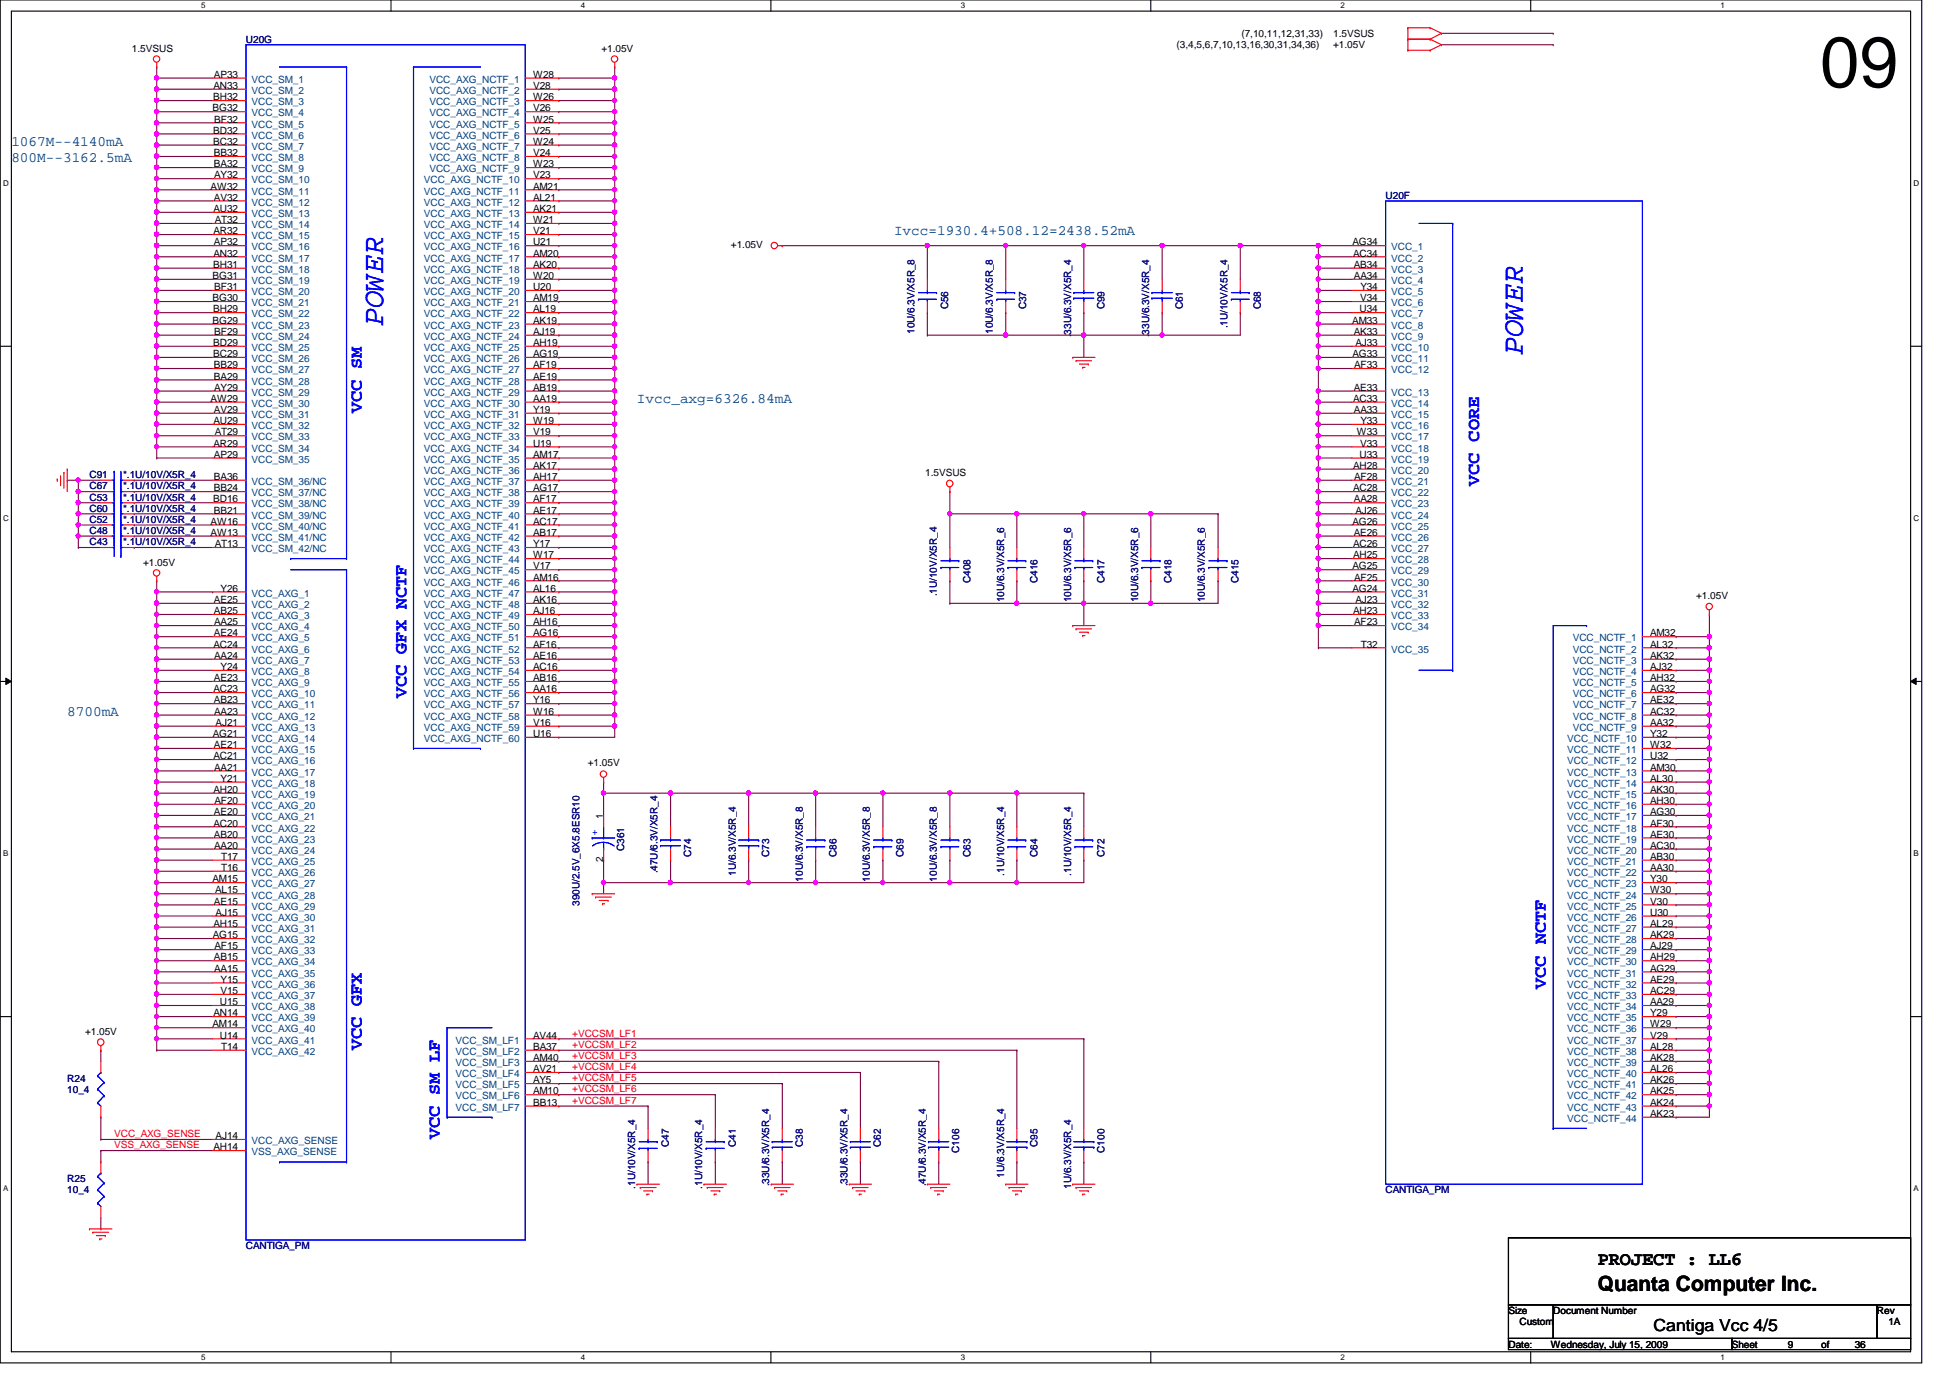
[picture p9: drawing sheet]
<svg xmlns="http://www.w3.org/2000/svg" width="297mm" height="210mm" viewBox="0 0 297 210" stroke-linecap="round" stroke-linejoin="round" font-family="sans-serif">
<defs><g id="words">
<text font-size="10.9" x="277.2" y="13.3">09</text>
<g font-size="4.6" fill="#00f">
<text x="58.4" y="49.7" transform="rotate(-90 58.4 49.7)">POWER</text>
<text x="232" y="54.1" transform="rotate(-90 232 54.1)">POWER</text>
</g>
<text font-size="3.2" x="243.4" y="196.6">Quanta Computer Inc.</text>
<text font-size="2.9" x="243.4" y="192.7">PROJECT : LL6</text>
<g font-size="2.7" fill="#00f">
<text x="55.1" y="62.9" transform="rotate(-90 55.1 62.9)">VCC SM</text>
<text x="225.3" y="74" transform="rotate(-90 225.3 74)">VCC CORE</text>
<text x="61.9" y="106.3" transform="rotate(-90 61.9 106.3)">VCC GFX NCTF</text>
<text x="235.5" y="150.6" transform="rotate(-90 235.5 150.6)">VCC NCTF</text>
<text x="55.1" y="160" transform="rotate(-90 55.1 160)">VCC GFX</text>
<text x="67" y="173.6" transform="rotate(-90 67 173.6)">VCC SM LF</text>
</g>
<text font-size="2.5" x="251.9" y="202.7">Cantiga Vcc 4/5</text>
<g font-size="2.2" fill="#004080">
<text x="1.7" y="22.2">1067M--4140mA</text>
<text x="1.7" y="24.6">800M--3162.5mA</text>
<text x="136.2" y="35.9">Ivcc=1930.4+508.12=2438.52mA</text>
<text x="97" y="61.4">Ivcc_axg=6326.84mA</text>
<text x="10.2" y="109">8700mA</text>
</g>
<g font-size="1.5">
<text x="189.1" y="5.6">(7,10,11,12,31,33)</text>
<text x="203.1" y="5.6">1.5VSUS</text>
<text x="20.1" y="7.9">1.5VSUS</text>
<text x="32.6" y="11.9">AP33</text>
<text x="81.2" y="11.9">W28</text>
<text x="91.6" y="7.9">+1.05V</text>
<text x="179.2" y="7.4">(3,4,5,6,7,10,13,16,30,31,34,36)</text>
<text x="203.1" y="7.4">+1.05V</text>
<text x="32.4" y="17">BG32</text>
<text x="32.5" y="15.3">BH32</text>
<text x="32.5" y="13.5">AN33</text>
<text x="81.2" y="13.5">V28</text>
<text x="81.2" y="15.3">W26</text>
<text x="81.2" y="17">V26</text>
<text x="32.5" y="20.4">BD32</text>
<text x="32.5" y="22.1">BC32</text>
<text x="32.6" y="23.8">BB32</text>
<text x="32.6" y="18.7">BF32</text>
<text x="81.2" y="18.7">W25</text>
<text x="81.2" y="20.4">V25</text>
<text x="81.2" y="22.1">W24</text>
<text x="81.2" y="23.8">V24</text>
<text x="32.1" y="28.9">AW32</text>
<text x="32.6" y="25.5">BA32</text>
<text x="32.6" y="27.2">AY32</text>
<text x="81.2" y="27.2">V23</text>
<text x="81.2" y="28.9">AM21</text>
<text x="81.2" y="25.5">W23</text>
<text x="32.5" y="32.3">AU32</text>
<text x="32.5" y="35.7">AR32</text>
<text x="32.6" y="30.6">AV32</text>
<text x="32.7" y="34">AT32</text>
<text x="81.2" y="30.6">AL21</text>
<text x="81.2" y="32.3">AK21</text>
<text x="81.2" y="34">W21</text>
<text x="81.2" y="35.7">V21</text>
<text x="32.5" y="40.8">BH31</text>
<text x="32.5" y="39.1">AN32</text>
<text x="32.6" y="37.4">AP32</text>
<text x="81.2" y="37.4">U21</text>
<text x="81.2" y="39.1">AM20</text>
<text x="81.2" y="40.8">AK20</text>
<text x="111.3" y="37.8">+1.05V</text>
<text x="206" y="37.4">AG34</text>
<text x="206.1" y="39.1">AC34</text>
<text x="206.2" y="40.8">AB34</text>
<text x="32.4" y="42.5">BG31</text>
<text x="32.4" y="45.9">BG30</text>
<text x="32.5" y="47.6">BH29</text>
<text x="32.6" y="44.2">BF31</text>
<text x="81.2" y="42.5">W20</text>
<text x="81.2" y="44.2">U20</text>
<text x="81.2" y="45.9">AM19</text>
<text x="81.2" y="47.6">AL19</text>
<text x="206.2" y="42.5">AA34</text>
<text x="207.1" y="47.6">U34</text>
<text x="207.2" y="45.9">V34</text>
<text x="207.2" y="44.2">Y34</text>
<text x="32.4" y="49.3">BG29</text>
<text x="32.5" y="52.7">BD29</text>
<text x="32.6" y="51">BF29</text>
<text x="81.2" y="49.3">AK19</text>
<text x="81.2" y="51">AJ19</text>
<text x="81.2" y="52.7">AH19</text>
<text x="206" y="49.3">AM33</text>
<text x="206.2" y="51">AK33</text>
<text x="206.5" y="52.7">AJ33</text>
<text x="32.5" y="54.4">BC29</text>
<text x="32.6" y="56.1">BB29</text>
<text x="32.6" y="57.8">BA29</text>
<text x="32.6" y="59.5">AY29</text>
<text x="81.2" y="54.4">AG19</text>
<text x="81.2" y="56.1">AF19</text>
<text x="81.2" y="57.8">AE19</text>
<text x="81.2" y="59.5">AB19</text>
<text x="206" y="54.4">AG33</text>
<text x="206.2" y="59.5">AE33</text>
<text x="206.3" y="56.1">AF33</text>
<text x="32.1" y="61.2">AW29</text>
<text x="32.5" y="64.6">AU29</text>
<text x="32.6" y="62.9">AV29</text>
<text x="81.2" y="61.2">AA19</text>
<text x="81.2" y="62.9">Y19</text>
<text x="81.2" y="64.6">W19</text>
<text x="206.1" y="61.2">AC33</text>
<text x="206.2" y="62.9">AA33</text>
<text x="207.2" y="64.6">Y33</text>
<text x="32.5" y="68">AR29</text>
<text x="32.6" y="69.7">AP29</text>
<text x="32.7" y="66.3">AT29</text>
<text x="81.2" y="66.3">V19</text>
<text x="81.2" y="68">U19</text>
<text x="81.2" y="69.7">AM17</text>
<text x="81.2" y="71.4">AK17</text>
<text x="206.1" y="71.4">AH28</text>
<text x="206.7" y="66.3">W33</text>
<text x="207.1" y="69.7">U33</text>
<text x="207.2" y="68">V33</text>
<text x="32.5" y="76.5">BD16</text>
<text x="32.6" y="74.8">BB24</text>
<text x="32.6" y="73.1">BA36</text>
<text x="81.2" y="73.1">AH17</text>
<text x="81.2" y="74.8">AG17</text>
<text x="81.2" y="76.5">AF17</text>
<text x="140.9" y="72.5">1.5VSUS</text>
<text x="206.1" y="74.8">AC28</text>
<text x="206.2" y="76.5">AA28</text>
<text x="206.3" y="73.1">AF28</text>
<text x="32.1" y="79.9">AW16</text>
<text x="32.1" y="81.6">AW13</text>
<text x="32.6" y="78.2">BB21</text>
<text x="32.7" y="83.4">AT13</text>
<text x="81.2" y="78.2">AE17</text>
<text x="81.2" y="79.9">AC17</text>
<text x="81.2" y="81.6">AB17</text>
<text x="81.2" y="83.4">Y17</text>
<text x="206" y="79.9">AG26</text>
<text x="206.1" y="83.4">AC26</text>
<text x="206.2" y="81.6">AE26</text>
<text x="206.5" y="78.2">AJ26</text>
<text x="21.8" y="86.1">+1.05V</text>
<text x="81.2" y="85">W17</text>
<text x="81.2" y="86.7">V17</text>
<text x="81.2" y="88.4">AM16</text>
<text x="206" y="86.7">AG25</text>
<text x="206.1" y="85">AH25</text>
<text x="206.3" y="88.4">AF25</text>
<text x="32.6" y="91.9">AE25</text>
<text x="32.6" y="93.6">AB25</text>
<text x="32.6" y="95.2">AA25</text>
<text x="33.6" y="90.1">Y26</text>
<text x="81.2" y="90.1">AL16</text>
<text x="81.2" y="91.9">AK16</text>
<text x="81.2" y="93.6">AJ16</text>
<text x="81.2" y="95.2">AH16</text>
<text x="206" y="90.1">AG24</text>
<text x="206.1" y="93.6">AH23</text>
<text x="206.3" y="95.2">AF23</text>
<text x="206.5" y="91.9">AJ23</text>
<text x="258.4" y="91.2">+1.05V</text>
<text x="32.5" y="98.6">AC24</text>
<text x="32.6" y="96.9">AE24</text>
<text x="32.6" y="100.4">AA24</text>
<text x="81.2" y="96.9">AG16</text>
<text x="81.2" y="98.6">AF16</text>
<text x="81.2" y="100.4">AE16</text>
<text x="207.3" y="98.6">T32</text>
<text x="251.4" y="96.9">AM32</text>
<text x="251.4" y="98.6">AL32</text>
<text x="251.4" y="100.4">AK32</text>
<text x="32.5" y="105.5">AC23</text>
<text x="32.6" y="103.8">AE23</text>
<text x="32.6" y="107.1">AB23</text>
<text x="33.6" y="102.1">Y24</text>
<text x="81.2" y="102.1">AC16</text>
<text x="81.2" y="103.8">AB16</text>
<text x="81.2" y="105.5">AA16</text>
<text x="81.2" y="107.1">Y16</text>
<text x="251.4" y="102.1">AJ32</text>
<text x="251.4" y="103.8">AH32</text>
<text x="251.4" y="105.5">AG32</text>
<text x="251.4" y="107.1">AE32</text>
<text x="32.4" y="112.3">AG21</text>
<text x="32.6" y="114">AE21</text>
<text x="32.6" y="108.9">AA23</text>
<text x="32.8" y="110.6">AJ21</text>
<text x="81.2" y="108.9">W16</text>
<text x="81.2" y="110.6">V16</text>
<text x="81.2" y="112.3">U16</text>
<text x="251.4" y="110.6">AA32</text>
<text x="251.4" y="112.3">Y32</text>
<text x="251.4" y="114">W32</text>
<text x="251.4" y="108.9">AC32</text>
<text x="32.5" y="115.7">AC21</text>
<text x="32.6" y="117.4">AA21</text>
<text x="33.6" y="119.1">Y21</text>
<text x="89.5" y="116.8">+1.05V</text>
<text x="251.4" y="115.7">U32</text>
<text x="251.4" y="117.4">AM30</text>
<text x="251.4" y="119.1">AL30</text>
<text x="32.5" y="120.8">AH20</text>
<text x="32.5" y="125.9">AC20</text>
<text x="32.6" y="124.2">AE20</text>
<text x="32.7" y="122.5">AF20</text>
<text x="91.9" y="124.8" transform="rotate(-90 91.9 124.8)">1</text>
<text x="251.4" y="120.8">AK30</text>
<text x="251.4" y="124.2">AG30</text>
<text x="251.4" y="125.9">AF30</text>
<text x="251.4" y="122.5">AH30</text>
<text x="32.6" y="127.6">AB20</text>
<text x="32.6" y="129.3">AA20</text>
<text x="33.7" y="131">T17</text>
<text x="91.9" y="131.4" transform="rotate(-90 91.9 131.4)">2</text>
<text x="251.4" y="129.3">AC30</text>
<text x="251.4" y="127.6">AE30</text>
<text x="251.4" y="131">AB30</text>
<text x="32.4" y="134.4">AM15</text>
<text x="32.6" y="137.8">AE15</text>
<text x="32.8" y="136.1">AL15</text>
<text x="33.7" y="132.7">T16</text>
<text x="251.4" y="136.1">W30</text>
<text x="251.4" y="137.8">V30</text>
<text x="251.4" y="132.7">AA30</text>
<text x="251.4" y="134.4">Y30</text>
<text x="32.4" y="142.9">AG15</text>
<text x="32.5" y="141.2">AH15</text>
<text x="32.8" y="139.5">AJ15</text>
<text x="251.4" y="139.5">U30</text>
<text x="251.4" y="141.2">AL29</text>
<text x="251.4" y="142.9">AK29</text>
<text x="32.6" y="146.3">AB15</text>
<text x="32.6" y="148">AA15</text>
<text x="32.7" y="144.6">AF15</text>
<text x="33.6" y="149.7">Y15</text>
<text x="251.4" y="144.6">AJ29</text>
<text x="251.4" y="146.3">AH29</text>
<text x="251.4" y="148">AG29</text>
<text x="251.4" y="149.7">AE29</text>
<text x="32.5" y="154.8">AN14</text>
<text x="33.5" y="153.1">U15</text>
<text x="33.6" y="151.4">V15</text>
<text x="251.4" y="151.4">AC29</text>
<text x="251.4" y="153.1">AA29</text>
<text x="251.4" y="154.8">Y29</text>
<text x="13" y="157.6">+1.05V</text>
<text x="32.4" y="156.5">AM14</text>
<text x="33.5" y="158.2">U14</text>
<text x="33.7" y="159.9">T14</text>
<text x="81.2" y="158.2">AV44</text>
<text x="81.2" y="159.9">BA37</text>
<text x="81.2" y="161.6">AM40</text>
<text x="251.4" y="159.9">AL28</text>
<text x="251.4" y="161.6">AK28</text>
<text x="251.4" y="156.5">W29</text>
<text x="251.4" y="158.2">V29</text>
<text x="81.2" y="163.3">AV21</text>
<text x="81.2" y="165">AY5</text>
<text x="81.2" y="166.7">AM10</text>
<text x="251.4" y="166.7">AK25</text>
<text x="251.4" y="163.3">AL26</text>
<text x="251.4" y="165">AK26</text>
<text x="32.8" y="173.5">AJ14</text>
<text x="81.2" y="168.4">BB13</text>
<text x="251.4" y="168.4">AK24</text>
<text x="251.4" y="170.1">AK23</text>
<text x="32.5" y="175.2">AH14</text>
<text x="229.8" y="200.2">Size</text>
<text x="231.5" y="201.8">Custom</text>
<text x="236.6" y="200.2">Document Number</text>
<text x="285.9" y="200.2">Rev</text>
<text x="287.7" y="201.8">1A</text>
<text x="229.8" y="205.3">Date:</text>
<text x="236.3" y="205.3">Wednesday, July 15, 2009</text>
<text x="263.8" y="205.3">Sheet</text>
<text x="272.3" y="205.3">9</text>
<text x="277.4" y="205.3">of</text>
<text x="282.5" y="205.3">36</text>
</g>
<g font-size="1.5" fill="#000080">
<text x="37.5" y="6.5">U20G</text>
<text x="211.1" y="30.3">U20F</text>
<text x="144.4" y="47.1" transform="rotate(-90 144.4 47.1)">C56</text>
<text x="156.3" y="47.1" transform="rotate(-90 156.3 47.1)">C37</text>
<text x="168.2" y="47.1" transform="rotate(-90 168.2 47.1)">C99</text>
<text x="180.2" y="47.1" transform="rotate(-90 180.2 47.1)">C61</text>
<text x="192.1" y="47.1" transform="rotate(-90 192.1 47.1)">C68</text>
<text x="139.3" y="50.9" transform="rotate(-90 139.3 50.9)">10U/6.3V/X5R_8</text>
<text x="151.2" y="50.9" transform="rotate(-90 151.2 50.9)">10U/6.3V/X5R_8</text>
<text x="163.1" y="51.4" transform="rotate(-90 163.1 51.4)">.33U/6.3V/X5R_4</text>
<text x="175" y="51.4" transform="rotate(-90 175 51.4)">.33U/6.3V/X5R_4</text>
<text x="187" y="50" transform="rotate(-90 187 50)">.1U/10V/X5R_4</text>
<text x="13.6" y="74.5">C67</text>
<text x="13.6" y="78">C60</text>
<text x="13.6" y="72.9">C91</text>
<text x="13.6" y="76.3">C53</text>
<text x="18.8" y="74.5">*.1U/10V/X5R_4</text>
<text x="18.8" y="78">*.1U/10V/X5R_4</text>
<text x="18.8" y="72.9">*.1U/10V/X5R_4</text>
<text x="18.8" y="76.3">*.1U/10V/X5R_4</text>
<text x="13.6" y="81.4">C48</text>
<text x="13.6" y="79.7">C52</text>
<text x="13.6" y="83.1">C43</text>
<text x="18.8" y="81.4">*.1U/10V/X5R_4</text>
<text x="18.8" y="79.7">*.1U/10V/X5R_4</text>
<text x="18.8" y="83.1">*.1U/10V/X5R_4</text>
<text x="147.8" y="88.8" transform="rotate(-90 147.8 88.8)">C408</text>
<text x="158" y="88.8" transform="rotate(-90 158 88.8)">C416</text>
<text x="168.2" y="88.8" transform="rotate(-90 168.2 88.8)">C417</text>
<text x="178.5" y="88.8" transform="rotate(-90 178.5 88.8)">C418</text>
<text x="188.7" y="88.8" transform="rotate(-90 188.7 88.8)">C415</text>
<text x="142.7" y="90.8" transform="rotate(-90 142.7 90.8)">.1U/10V/X5R_4</text>
<text x="152.9" y="91.7" transform="rotate(-90 152.9 91.7)">10U/6.3V/X5R_6</text>
<text x="163.1" y="91.7" transform="rotate(-90 163.1 91.7)">10U/6.3V/X5R_6</text>
<text x="173.4" y="91.7" transform="rotate(-90 173.4 91.7)">10U/6.3V/X5R_6</text>
<text x="183.6" y="91.7" transform="rotate(-90 183.6 91.7)">10U/6.3V/X5R_6</text>
<text x="95.1" y="129.7" transform="rotate(-90 95.1 129.7)">C361</text>
<text x="105.3" y="130.5" transform="rotate(-90 105.3 130.5)">C74</text>
<text x="117.2" y="130.5" transform="rotate(-90 117.2 130.5)">C73</text>
<text x="127.4" y="130.5" transform="rotate(-90 127.4 130.5)">C86</text>
<text x="137.6" y="130.5" transform="rotate(-90 137.6 130.5)">C69</text>
<text x="147.8" y="130.5" transform="rotate(-90 147.8 130.5)">C63</text>
<text x="158" y="130.5" transform="rotate(-90 158 130.5)">C64</text>
<text x="168.2" y="130.5" transform="rotate(-90 168.2 130.5)">C72</text>
<text x="100.2" y="133.1" transform="rotate(-90 100.2 133.1)">.47U/6.3V/X5R_4</text>
<text x="112.1" y="133.4" transform="rotate(-90 112.1 133.4)">1U/6.3V/X5R_4</text>
<text x="122.3" y="134.3" transform="rotate(-90 122.3 134.3)">10U/6.3V/X5R_8</text>
<text x="132.5" y="134.3" transform="rotate(-90 132.5 134.3)">10U/6.3V/X5R_8</text>
<text x="142.7" y="134.3" transform="rotate(-90 142.7 134.3)">10U/6.3V/X5R_8</text>
<text x="152.9" y="133.4" transform="rotate(-90 152.9 133.4)">.1U/10V/X5R_4</text>
<text x="163.1" y="133.4" transform="rotate(-90 163.1 133.4)">.1U/10V/X5R_4</text>
<text x="88.3" y="138" transform="rotate(-90 88.3 138)">390U/2.5V_6X5.8ESR10</text>
<text x="10.2" y="164.8">R24</text>
<text x="10.2" y="166.5">10_4</text>
<text x="101.9" y="174.8" transform="rotate(-90 101.9 174.8)">C47</text>
<text x="112.1" y="174.8" transform="rotate(-90 112.1 174.8)">C41</text>
<text x="122.3" y="174.8" transform="rotate(-90 122.3 174.8)">C38</text>
<text x="134.2" y="174.8" transform="rotate(-90 134.2 174.8)">C62</text>
<text x="146.1" y="175.6" transform="rotate(-90 146.1 175.6)">C106</text>
<text x="152.9" y="179.4" transform="rotate(-90 152.9 179.4)">1U/6.3V/X5R_4</text>
<text x="158" y="174.8" transform="rotate(-90 158 174.8)">C95</text>
<text x="168.2" y="175.6" transform="rotate(-90 168.2 175.6)">C100</text>
<text x="10.2" y="180.1">R25</text>
<text x="10.2" y="181.8">10_4</text>
<text x="96.8" y="181.1" transform="rotate(-90 96.8 181.1)">.1U/10V/X5R_4</text>
<text x="107" y="181.1" transform="rotate(-90 107 181.1)">.1U/10V/X5R_4</text>
<text x="117.2" y="180.7" transform="rotate(-90 117.2 180.7)">.33U/6.3V/X5R_4</text>
<text x="129.1" y="180.7" transform="rotate(-90 129.1 180.7)">.33U/6.3V/X5R_4</text>
<text x="141" y="180.7" transform="rotate(-90 141 180.7)">.47U/6.3V/X5R_4</text>
<text x="163.1" y="181.1" transform="rotate(-90 163.1 181.1)">1U/6.3V/X5R_4</text>
<text x="211.1" y="181.8">CANTIGA_PM</text>
<text x="37.5" y="190.3">CANTIGA_PM</text>
</g>
<g font-size="1.5" fill="#004080">
<text x="38.3" y="14.3">VCC_SM_2</text>
<text x="38.3" y="16">VCC_SM_3</text>
<text x="38.3" y="17.7">VCC_SM_4</text>
<text x="38.3" y="12.6">VCC_SM_1</text>
<text x="65.4" y="14.3">VCC_AXG_NCTF_2</text>
<text x="65.4" y="16">VCC_AXG_NCTF_3</text>
<text x="65.4" y="17.7">VCC_AXG_NCTF_4</text>
<text x="65.4" y="12.6">VCC_AXG_NCTF_1</text>
<text x="38.3" y="21.1">VCC_SM_6</text>
<text x="38.3" y="22.8">VCC_SM_7</text>
<text x="38.3" y="19.4">VCC_SM_5</text>
<text x="65.4" y="19.4">VCC_AXG_NCTF_5</text>
<text x="65.4" y="21.1">VCC_AXG_NCTF_6</text>
<text x="65.4" y="22.8">VCC_AXG_NCTF_7</text>
<text x="38.3" y="27.9">VCC_SM_10</text>
<text x="38.3" y="24.6">VCC_SM_8</text>
<text x="38.3" y="26.2">VCC_SM_9</text>
<text x="38.3" y="29.6">VCC_SM_11</text>
<text x="64.6" y="27.9">VCC_AXG_NCTF_10</text>
<text x="64.6" y="29.6">VCC_AXG_NCTF_11</text>
<text x="65.4" y="24.6">VCC_AXG_NCTF_8</text>
<text x="65.4" y="26.2">VCC_AXG_NCTF_9</text>
<text x="38.3" y="31.3">VCC_SM_12</text>
<text x="38.3" y="33.1">VCC_SM_13</text>
<text x="38.3" y="34.8">VCC_SM_14</text>
<text x="64.6" y="31.3">VCC_AXG_NCTF_12</text>
<text x="64.6" y="33.1">VCC_AXG_NCTF_13</text>
<text x="64.6" y="34.8">VCC_AXG_NCTF_14</text>
<text x="38.3" y="36.4">VCC_SM_15</text>
<text x="38.3" y="38.1">VCC_SM_16</text>
<text x="38.3" y="39.8">VCC_SM_17</text>
<text x="38.3" y="41.6">VCC_SM_18</text>
<text x="64.6" y="36.4">VCC_AXG_NCTF_15</text>
<text x="64.6" y="38.1">VCC_AXG_NCTF_16</text>
<text x="64.6" y="39.8">VCC_AXG_NCTF_17</text>
<text x="64.6" y="41.6">VCC_AXG_NCTF_18</text>
<text x="211.9" y="38.1">VCC_1</text>
<text x="211.9" y="39.8">VCC_2</text>
<text x="211.9" y="41.6">VCC_3</text>
<text x="38.3" y="45">VCC_SM_20</text>
<text x="38.3" y="43.3">VCC_SM_19</text>
<text x="38.3" y="46.7">VCC_SM_21</text>
<text x="64.6" y="43.3">VCC_AXG_NCTF_19</text>
<text x="64.6" y="45">VCC_AXG_NCTF_20</text>
<text x="64.6" y="46.7">VCC_AXG_NCTF_21</text>
<text x="211.9" y="43.3">VCC_4</text>
<text x="211.9" y="45">VCC_5</text>
<text x="211.9" y="46.7">VCC_6</text>
<text x="38.3" y="48.3">VCC_SM_22</text>
<text x="38.3" y="50.1">VCC_SM_23</text>
<text x="38.3" y="51.8">VCC_SM_24</text>
<text x="38.3" y="53.5">VCC_SM_25</text>
<text x="64.6" y="48.3">VCC_AXG_NCTF_22</text>
<text x="64.6" y="50.1">VCC_AXG_NCTF_23</text>
<text x="64.6" y="51.8">VCC_AXG_NCTF_24</text>
<text x="64.6" y="53.5">VCC_AXG_NCTF_25</text>
<text x="211.9" y="48.3">VCC_7</text>
<text x="211.9" y="50.1">VCC_8</text>
<text x="211.9" y="51.8">VCC_9</text>
<text x="211.9" y="53.5">VCC_10</text>
<text x="38.3" y="55.2">VCC_SM_26</text>
<text x="38.3" y="56.9">VCC_SM_27</text>
<text x="38.3" y="58.6">VCC_SM_28</text>
<text x="64.6" y="55.2">VCC_AXG_NCTF_26</text>
<text x="64.6" y="56.9">VCC_AXG_NCTF_27</text>
<text x="64.6" y="58.6">VCC_AXG_NCTF_28</text>
<text x="211.9" y="55.2">VCC_11</text>
<text x="211.9" y="56.9">VCC_12</text>
<text x="38.3" y="62">VCC_SM_30</text>
<text x="38.3" y="60.3">VCC_SM_29</text>
<text x="38.3" y="63.7">VCC_SM_31</text>
<text x="38.3" y="65.4">VCC_SM_32</text>
<text x="64.6" y="60.3">VCC_AXG_NCTF_29</text>
<text x="64.6" y="62">VCC_AXG_NCTF_30</text>
<text x="64.6" y="63.7">VCC_AXG_NCTF_31</text>
<text x="64.6" y="65.4">VCC_AXG_NCTF_32</text>
<text x="211.9" y="60.3">VCC_13</text>
<text x="211.9" y="62">VCC_14</text>
<text x="211.9" y="63.7">VCC_15</text>
<text x="211.9" y="65.4">VCC_16</text>
<text x="38.3" y="67.1">VCC_SM_33</text>
<text x="38.3" y="68.8">VCC_SM_34</text>
<text x="38.3" y="70.5">VCC_SM_35</text>
<text x="64.6" y="67.1">VCC_AXG_NCTF_33</text>
<text x="64.6" y="68.8">VCC_AXG_NCTF_34</text>
<text x="64.6" y="70.5">VCC_AXG_NCTF_35</text>
<text x="211.9" y="67.1">VCC_17</text>
<text x="211.9" y="68.8">VCC_18</text>
<text x="211.9" y="70.5">VCC_19</text>
<text x="38.3" y="73.9">VCC_SM_36/NC</text>
<text x="38.3" y="75.6">VCC_SM_37/NC</text>
<text x="38.3" y="77.3">VCC_SM_38/NC</text>
<text x="64.6" y="72.2">VCC_AXG_NCTF_36</text>
<text x="64.6" y="73.9">VCC_AXG_NCTF_37</text>
<text x="64.6" y="75.6">VCC_AXG_NCTF_38</text>
<text x="64.6" y="77.3">VCC_AXG_NCTF_39</text>
<text x="211.9" y="72.2">VCC_20</text>
<text x="211.9" y="73.9">VCC_21</text>
<text x="211.9" y="75.6">VCC_22</text>
<text x="211.9" y="77.3">VCC_23</text>
<text x="38.3" y="79">VCC_SM_39/NC</text>
<text x="38.3" y="80.7">VCC_SM_40/NC</text>
<text x="38.3" y="82.4">VCC_SM_41/NC</text>
<text x="64.6" y="79">VCC_AXG_NCTF_40</text>
<text x="64.6" y="80.7">VCC_AXG_NCTF_41</text>
<text x="64.6" y="82.4">VCC_AXG_NCTF_42</text>
<text x="211.9" y="79">VCC_24</text>
<text x="211.9" y="80.7">VCC_25</text>
<text x="211.9" y="82.4">VCC_26</text>
<text x="38.3" y="84.1">VCC_SM_42/NC</text>
<text x="64.6" y="84.1">VCC_AXG_NCTF_43</text>
<text x="64.6" y="85.8">VCC_AXG_NCTF_44</text>
<text x="64.6" y="87.5">VCC_AXG_NCTF_45</text>
<text x="64.6" y="89.2">VCC_AXG_NCTF_46</text>
<text x="211.9" y="84.1">VCC_27</text>
<text x="211.9" y="85.8">VCC_28</text>
<text x="211.9" y="87.5">VCC_29</text>
<text x="211.9" y="89.2">VCC_30</text>
<text x="38.3" y="90.9">VCC_AXG_1</text>
<text x="38.3" y="92.6">VCC_AXG_2</text>
<text x="38.3" y="94.3">VCC_AXG_3</text>
<text x="64.6" y="90.9">VCC_AXG_NCTF_47</text>
<text x="64.6" y="92.6">VCC_AXG_NCTF_48</text>
<text x="64.6" y="94.3">VCC_AXG_NCTF_49</text>
<text x="211.9" y="90.9">VCC_31</text>
<text x="211.9" y="92.6">VCC_32</text>
<text x="211.9" y="94.3">VCC_33</text>
<text x="38.3" y="96">VCC_AXG_4</text>
<text x="38.3" y="97.7">VCC_AXG_5</text>
<text x="38.3" y="99.4">VCC_AXG_6</text>
<text x="38.3" y="101.1">VCC_AXG_7</text>
<text x="64.6" y="96">VCC_AXG_NCTF_50</text>
<text x="64.6" y="97.7">VCC_AXG_NCTF_51</text>
<text x="64.6" y="99.4">VCC_AXG_NCTF_52</text>
<text x="64.6" y="101.1">VCC_AXG_NCTF_53</text>
<text x="211.9" y="96">VCC_34</text>
<text x="211.9" y="99.4">VCC_35</text>
<text x="239.6" y="97.7">VCC_NCTF_1</text>
<text x="239.6" y="99.4">VCC_NCTF_2</text>
<text x="239.6" y="101.1">VCC_NCTF_3</text>
<text x="38.3" y="102.8">VCC_AXG_8</text>
<text x="38.3" y="104.5">VCC_AXG_9</text>
<text x="38.3" y="106.2">VCC_AXG_10</text>
<text x="38.3" y="107.9">VCC_AXG_11</text>
<text x="64.6" y="102.8">VCC_AXG_NCTF_54</text>
<text x="64.6" y="104.5">VCC_AXG_NCTF_55</text>
<text x="64.6" y="106.2">VCC_AXG_NCTF_56</text>
<text x="64.6" y="107.9">VCC_AXG_NCTF_57</text>
<text x="239.6" y="102.8">VCC_NCTF_4</text>
<text x="239.6" y="104.5">VCC_NCTF_5</text>
<text x="239.6" y="106.2">VCC_NCTF_6</text>
<text x="239.6" y="107.9">VCC_NCTF_7</text>
<text x="38.3" y="109.6">VCC_AXG_12</text>
<text x="38.3" y="111.3">VCC_AXG_13</text>
<text x="38.3" y="113">VCC_AXG_14</text>
<text x="64.6" y="109.6">VCC_AXG_NCTF_58</text>
<text x="64.6" y="111.3">VCC_AXG_NCTF_59</text>
<text x="64.6" y="113">VCC_AXG_NCTF_60</text>
<text x="238.7" y="113">VCC_NCTF_10</text>
<text x="239.6" y="111.3">VCC_NCTF_9</text>
<text x="239.6" y="109.6">VCC_NCTF_8</text>
<text x="38.3" y="114.7">VCC_AXG_15</text>
<text x="38.3" y="116.4">VCC_AXG_16</text>
<text x="38.3" y="118.2">VCC_AXG_17</text>
<text x="38.3" y="119.8">VCC_AXG_18</text>
<text x="238.7" y="114.7">VCC_NCTF_11</text>
<text x="238.7" y="116.4">VCC_NCTF_12</text>
<text x="238.7" y="118.2">VCC_NCTF_13</text>
<text x="238.7" y="119.8">VCC_NCTF_14</text>
<text x="38.3" y="121.5">VCC_AXG_19</text>
<text x="38.3" y="123.2">VCC_AXG_20</text>
<text x="38.3" y="124.9">VCC_AXG_21</text>
<text x="238.7" y="121.5">VCC_NCTF_15</text>
<text x="238.7" y="124.9">VCC_NCTF_17</text>
<text x="238.7" y="123.2">VCC_NCTF_16</text>
<text x="38.3" y="126.7">VCC_AXG_22</text>
<text x="38.3" y="128.4">VCC_AXG_23</text>
<text x="38.3" y="130">VCC_AXG_24</text>
<text x="38.3" y="131.7">VCC_AXG_25</text>
<text x="238.7" y="130">VCC_NCTF_20</text>
<text x="238.7" y="126.7">VCC_NCTF_18</text>
<text x="238.7" y="128.4">VCC_NCTF_19</text>
<text x="238.7" y="131.7">VCC_NCTF_21</text>
<text x="38.3" y="135.2">VCC_AXG_27</text>
<text x="38.3" y="136.9">VCC_AXG_28</text>
<text x="38.3" y="133.4">VCC_AXG_26</text>
<text x="238.7" y="136.9">VCC_NCTF_24</text>
<text x="238.7" y="133.4">VCC_NCTF_22</text>
<text x="238.7" y="135.2">VCC_NCTF_23</text>
<text x="38.3" y="140.3">VCC_AXG_30</text>
<text x="38.3" y="141.9">VCC_AXG_31</text>
<text x="38.3" y="143.7">VCC_AXG_32</text>
<text x="38.3" y="138.6">VCC_AXG_29</text>
<text x="238.7" y="138.6">VCC_NCTF_25</text>
<text x="238.7" y="140.3">VCC_NCTF_26</text>
<text x="238.7" y="141.9">VCC_NCTF_27</text>
<text x="238.7" y="143.7">VCC_NCTF_28</text>
<text x="38.3" y="145.4">VCC_AXG_33</text>
<text x="38.3" y="147.1">VCC_AXG_34</text>
<text x="38.3" y="148.8">VCC_AXG_35</text>
<text x="238.7" y="145.4">VCC_NCTF_29</text>
<text x="238.7" y="147.1">VCC_NCTF_30</text>
<text x="238.7" y="148.8">VCC_NCTF_31</text>
<text x="38.3" y="150.5">VCC_AXG_36</text>
<text x="38.3" y="152.2">VCC_AXG_37</text>
<text x="38.3" y="153.9">VCC_AXG_38</text>
<text x="38.3" y="155.6">VCC_AXG_39</text>
<text x="238.7" y="150.5">VCC_NCTF_32</text>
<text x="238.7" y="152.2">VCC_NCTF_33</text>
<text x="238.7" y="153.9">VCC_NCTF_34</text>
<text x="238.7" y="155.6">VCC_NCTF_35</text>
<text x="38.3" y="157.3">VCC_AXG_40</text>
<text x="38.3" y="159">VCC_AXG_41</text>
<text x="38.3" y="160.7">VCC_AXG_42</text>
<text x="69.4" y="159">VCC_SM_LF1</text>
<text x="69.4" y="160.7">VCC_SM_LF2</text>
<text x="238.7" y="160.7">VCC_NCTF_38</text>
<text x="238.7" y="157.3">VCC_NCTF_36</text>
<text x="238.7" y="159">VCC_NCTF_37</text>
<text x="69.4" y="162.4">VCC_SM_LF3</text>
<text x="69.4" y="164.1">VCC_SM_LF4</text>
<text x="69.4" y="165.8">VCC_SM_LF5</text>
<text x="69.4" y="167.5">VCC_SM_LF6</text>
<text x="238.7" y="167.5">VCC_NCTF_42</text>
<text x="238.7" y="162.4">VCC_NCTF_39</text>
<text x="238.7" y="164.1">VCC_NCTF_40</text>
<text x="238.7" y="165.8">VCC_NCTF_41</text>
<text x="69.4" y="169.2">VCC_SM_LF7</text>
<text x="238.7" y="169.2">VCC_NCTF_43</text>
<text x="238.7" y="170.9">VCC_NCTF_44</text>
<text x="38.3" y="174.3">VCC_AXG_SENSE</text>
<text x="38.3" y="176">VSS_AXG_SENSE</text>
</g>
<text font-size="1.5" fill="#00f" x="90.2" y="127.2">+</text>
<g font-size="1.5" fill="#f00">
<text x="87.2" y="159.6">+VCCSM_LF2</text>
<text x="87.2" y="157.9">+VCCSM_LF1</text>
<text x="87.2" y="161.3">+VCCSM_LF3</text>
<text x="87.2" y="164.7">+VCCSM_LF5</text>
<text x="87.2" y="163">+VCCSM_LF4</text>
<text x="87.2" y="166.4">+VCCSM_LF6</text>
<text x="17.4" y="173.2">VCC_AXG_SENSE</text>
<text x="87.2" y="168.1">+VCCSM_LF7</text>
<text x="17.4" y="174.9">VSS_AXG_SENSE</text>
</g>
<g font-size="1.2">
<text x="30.6" y="1.3">5</text>
<text x="88.5" y="1.3">4</text>
<text x="146.3" y="1.3">3</text>
<text x="204.2" y="1.3">2</text>
<text x="262.1" y="1.3">1</text>
<text x=".5" y="28.3">D</text>
<text x="291.5" y="28.3">D</text>
<text x=".5" y="79.4">C</text>
<text x="291.5" y="79.4">C</text>
<text x=".5" y="130.4">B</text>
<text x="291.5" y="130.4">B</text>
<text x=".5" y="181.5">A</text>
<text x="291.5" y="181.5">A</text>
<text x="30.6" y="207.2">5</text>
<text x="88.5" y="207.2">4</text>
<text x="146.3" y="207.2">3</text>
<text x="204.2" y="207.2">2</text>
<text x="262.1" y="207.2">1</text>
</g>
</g></defs>
<path d="M0 0h292.7v207.6h-292.7zM1.7 1.7h289.3v204.2h-289.3z" fill="none" stroke="#000" stroke-width=".17"/>
<g fill="#fff">
<path d="M30.6 .2h.7v1.3h-.7z"/>
<path d="M30.6 206.1h.7v1.3h-.7z"/>
</g>
<path d="M59.6 0v1.7M59.6 205.9v1.7" fill="none" stroke="#000" stroke-width=".17"/>
<g fill="#fff">
<path d="M88.5 .2h.6v1.3h-.6z"/>
<path d="M88.5 206.1h.6v1.3h-.6z"/>
</g>
<path d="M117.4 0v1.7M117.4 205.9v1.7" fill="none" stroke="#000" stroke-width=".17"/>
<g fill="#fff">
<path d="M146.3 .2h.7v1.3h-.7z"/>
<path d="M146.3 206.1h.7v1.3h-.7z"/>
</g>
<path d="M175.3 0v1.7M175.3 205.9v1.7" fill="none" stroke="#000" stroke-width=".17"/>
<g fill="#fff">
<path d="M204.2 .2h.6v1.3h-.6z"/>
<path d="M204.2 206.1h.6v1.3h-.6z"/>
</g>
<path d="M233.2 0v1.7M233.2 205.9v1.7" fill="none" stroke="#000" stroke-width=".17"/>
<g fill="#fff">
<path d="M262.1 .2h.6v1.3h-.6z"/>
<path d="M262.1 206.1h.6v1.3h-.6z"/>
<path d="M.5 27.2h.8v1.4h-.8z"/>
<path d="M291.5 27.2h.8v1.4h-.8z"/>
<path d="M.5 78.3h.8v1.3h-.8z"/>
<path d="M291.5 78.3h.8v1.3h-.8z"/>
</g>
<path d="M0 52.7h1.7M291 52.7h1.7" fill="none" stroke="#000" stroke-width=".17"/>
<g fill="#fff">
<path d="M.5 129.3h.7v1.4h-.7z"/>
<path d="M291.5 129.3h.7v1.4h-.7z"/>
</g>
<path d="M0 103.8h1.7M291 103.8h1.7" fill="none" stroke="#000" stroke-width=".17"/>
<path d="M.9 103.3l.8 .5-.8 .5zM291 103.8l.9-.5v1z" fill="#000"/>
<path d="M.9 103.3l.8 .5-.8 .5zM291 103.8l.9-.5v1z" fill="none" stroke="#000" stroke-width=".15"/>
<g fill="#fff">
<path d="M.5 180.4h.7v1.3h-.7z"/>
<path d="M291.5 180.4h.7v1.3h-.7z"/>
</g>
<path d="M0 154.9h1.7M291 154.9h1.7" fill="none" stroke="#000" stroke-width=".17"/>
<g fill="none" stroke="#800040" stroke-width=".17">
<path d="M23.9 69.8h.1M23.9 68.1h.1M23.9 69.8h8.5M23.9 68.1v1.7M85.1 160h.1M85.1 158.2h.1M85.1 160h69.8M85.1 158.2h80M154.9 160h.1M154.9 160v11.9M165.1 158.2h.1M165.1 158.2v13.7"/>
<path d="M85.1 165.1h.1M85.1 163.4h.1M85.1 161.7h.1M85.1 168.5h.1M85.1 166.8h.1M85.1 165.1h34.1M85.1 163.4h46M85.1 161.7h57.9M85.1 168.5h13.6M85.1 166.8h23.9M98.7 168.5h.1M98.7 177h.1"/>
<path d="M98.7 168.5v3.4M98.7 177v3.4M109 177h.1M109 166.8h.1M109 166.8v5.1M109 177v3.4M119.2 177h.1M119.2 165.1h.1M119.2 165.1v6.8M119.2 177v3.4M131.1 177h.1M131.1 163.4h.1"/>
<path d="M131.1 163.4v8.5M131.1 177v3.4M143 161.7h.1M143 177h.1M143 161.7v10.2M143 177v3.4M154.9 177h.1M154.9 177v3.4M165.1 177h.1M165.1 177v3.4"/>
</g>
<circle cx="23.8" cy="68" r=".32" fill="#f0f"/>
<circle cx="23.8" cy="68" r=".32" fill="none" stroke="#f0f" stroke-width=".17"/>
<path d="M23.9 10.2h.1M23.9 11.9h.1M23.9 10.2v3.4" fill="none" stroke="#800040" stroke-width=".17"/>
<circle cx="23.8" cy="13.6" r=".32" fill="#f0f"/>
<circle cx="23.8" cy="13.6" r=".32" fill="none" stroke="#f0f" stroke-width=".17"/>
<circle cx="23.8" cy="11.9" r=".32" fill="#f0f"/>
<circle cx="23.8" cy="11.9" r=".32" fill="none" stroke="#f0f" stroke-width=".17"/>
<g fill="none" stroke="#800040" stroke-width=".17">
<path d="M23.9 11.9h.1M23.9 13.6h.1M23.9 15.3h.1M23.9 17h.1M23.9 18.7h.1M23.9 11.9h8.5M23.9 13.6h8.5M23.9 15.3h8.5M23.9 17h8.5M23.9 18.7h8.5M23.9 20.4h.1M23.9 22.1h.1"/>
<path d="M23.9 20.4h8.5M23.9 22.1h8.5"/>
</g>
<circle cx="23.8" cy="22.1" r=".32" fill="#f0f"/>
<circle cx="23.8" cy="22.1" r=".32" fill="none" stroke="#f0f" stroke-width=".17"/>
<path d="M23.9 23.8h.1M23.9 23.8h8.5" fill="none" stroke="#800040" stroke-width=".17"/>
<circle cx="23.8" cy="23.8" r=".32" fill="#f0f"/>
<circle cx="23.8" cy="23.8" r=".32" fill="none" stroke="#f0f" stroke-width=".17"/>
<path d="M23.9 25.5h.1M23.9 25.5h8.5" fill="none" stroke="#800040" stroke-width=".17"/>
<circle cx="23.8" cy="25.5" r=".32" fill="#f0f"/>
<circle cx="23.8" cy="25.5" r=".32" fill="none" stroke="#f0f" stroke-width=".17"/>
<path d="M23.9 27.2h.1M23.9 30.6h.1M23.9 28.9h.1M23.9 37.4h.1M23.9 27.2h8.5M23.9 30.6h8.5M23.9 28.9h8.5M23.9 37.4h8.5" fill="none" stroke="#800040" stroke-width=".17"/>
<circle cx="23.8" cy="37.4" r=".32" fill="#f0f"/>
<circle cx="23.8" cy="37.4" r=".32" fill="none" stroke="#f0f" stroke-width=".17"/>
<path d="M23.9 35.7h.1M23.9 35.7h8.5" fill="none" stroke="#800040" stroke-width=".17"/>
<circle cx="23.8" cy="35.7" r=".32" fill="#f0f"/>
<circle cx="23.8" cy="35.7" r=".32" fill="none" stroke="#f0f" stroke-width=".17"/>
<path d="M23.9 34h.1M23.9 34h8.5" fill="none" stroke="#800040" stroke-width=".17"/>
<circle cx="23.8" cy="34" r=".32" fill="#f0f"/>
<circle cx="23.8" cy="34" r=".32" fill="none" stroke="#f0f" stroke-width=".17"/>
<path d="M23.9 32.3h.1M23.9 32.3h8.5" fill="none" stroke="#800040" stroke-width=".17"/>
<circle cx="23.8" cy="32.3" r=".32" fill="#f0f"/>
<circle cx="23.8" cy="32.3" r=".32" fill="none" stroke="#f0f" stroke-width=".17"/>
<path d="M23.9 39.1h.1M23.9 39.1h8.5M23.9 40.9h.1M23.9 44.2h.1M23.9 40.9h8.5M23.9 44.2h8.5" fill="none" stroke="#800040" stroke-width=".17"/>
<circle cx="23.8" cy="44.2" r=".32" fill="#f0f"/>
<circle cx="23.8" cy="44.2" r=".32" fill="none" stroke="#f0f" stroke-width=".17"/>
<path d="M23.9 42.5h.1M23.9 45.9h.1M23.9 42.5h8.5M23.9 45.9h8.5" fill="none" stroke="#800040" stroke-width=".17"/>
<circle cx="23.8" cy="45.9" r=".32" fill="#f0f"/>
<circle cx="23.8" cy="45.9" r=".32" fill="none" stroke="#f0f" stroke-width=".17"/>
<path d="M23.9 52.7h.1M23.9 51.1h.1M23.9 52.7h8.5M23.9 51.1h8.5" fill="none" stroke="#800040" stroke-width=".17"/>
<circle cx="23.8" cy="51" r=".32" fill="#f0f"/>
<circle cx="23.8" cy="51" r=".32" fill="none" stroke="#f0f" stroke-width=".17"/>
<path d="M23.9 49.4h.1M23.9 49.4h8.5" fill="none" stroke="#800040" stroke-width=".17"/>
<circle cx="23.8" cy="49.3" r=".32" fill="#f0f"/>
<circle cx="23.8" cy="49.3" r=".32" fill="none" stroke="#f0f" stroke-width=".17"/>
<path d="M23.9 47.6h.1M23.9 54.4h.1M23.9 47.6h8.5M23.9 54.4h8.5M23.9 66.4h.1M23.9 64.6h.1M23.9 66.4h8.5M23.9 64.6h8.5" fill="none" stroke="#800040" stroke-width=".17"/>
<circle cx="23.8" cy="64.6" r=".32" fill="#f0f"/>
<circle cx="23.8" cy="64.6" r=".32" fill="none" stroke="#f0f" stroke-width=".17"/>
<path d="M23.9 62.9h.1M23.9 62.9h8.5" fill="none" stroke="#800040" stroke-width=".17"/>
<circle cx="23.8" cy="62.9" r=".32" fill="#f0f"/>
<circle cx="23.8" cy="62.9" r=".32" fill="none" stroke="#f0f" stroke-width=".17"/>
<path d="M23.9 59.6h.1M23.9 59.6h8.5M23.9 61.3h.1M23.9 61.3h8.5" fill="none" stroke="#800040" stroke-width=".17"/>
<circle cx="23.8" cy="59.5" r=".32" fill="#f0f"/>
<circle cx="23.8" cy="59.5" r=".32" fill="none" stroke="#f0f" stroke-width=".17"/>
<path d="M23.9 57.9h.1M23.9 57.9h8.5" fill="none" stroke="#800040" stroke-width=".17"/>
<circle cx="23.8" cy="57.8" r=".32" fill="#f0f"/>
<circle cx="23.8" cy="57.8" r=".32" fill="none" stroke="#f0f" stroke-width=".17"/>
<path d="M23.9 30.6h.1M23.9 30.6v1.7M23.9 56.1h.1M23.9 56.1h8.5M23.9 68.1h.1M23.9 68.1h8.5" fill="none" stroke="#800040" stroke-width=".17"/>
<circle cx="23.8" cy="32.3" r=".32" fill="#f0f"/>
<circle cx="23.8" cy="32.3" r=".32" fill="none" stroke="#f0f" stroke-width=".17"/>
<circle cx="23.8" cy="30.6" r=".32" fill="#f0f"/>
<circle cx="23.8" cy="30.6" r=".32" fill="none" stroke="#f0f" stroke-width=".17"/>
<path d="M23.9 39.1h.1M23.9 39.1v1.8" fill="none" stroke="#800040" stroke-width=".17"/>
<circle cx="23.8" cy="40.8" r=".32" fill="#f0f"/>
<circle cx="23.8" cy="40.8" r=".32" fill="none" stroke="#f0f" stroke-width=".17"/>
<circle cx="23.8" cy="39.1" r=".32" fill="#f0f"/>
<circle cx="23.8" cy="39.1" r=".32" fill="none" stroke="#f0f" stroke-width=".17"/>
<path d="M23.9 51.1h.1M23.9 51.1v1.6" fill="none" stroke="#800040" stroke-width=".17"/>
<circle cx="23.8" cy="52.7" r=".32" fill="#f0f"/>
<circle cx="23.8" cy="52.7" r=".32" fill="none" stroke="#f0f" stroke-width=".17"/>
<circle cx="23.8" cy="51" r=".32" fill="#f0f"/>
<circle cx="23.8" cy="51" r=".32" fill="none" stroke="#f0f" stroke-width=".17"/>
<path d="M23.9 54.4h.1M23.9 54.4v1.7" fill="none" stroke="#800040" stroke-width=".17"/>
<circle cx="23.8" cy="56.1" r=".32" fill="#f0f"/>
<circle cx="23.8" cy="56.1" r=".32" fill="none" stroke="#f0f" stroke-width=".17"/>
<circle cx="23.8" cy="54.4" r=".32" fill="#f0f"/>
<circle cx="23.8" cy="54.4" r=".32" fill="none" stroke="#f0f" stroke-width=".17"/>
<path d="M23.9 56.1h.1M23.9 56.1v1.8" fill="none" stroke="#800040" stroke-width=".17"/>
<circle cx="23.8" cy="57.8" r=".32" fill="#f0f"/>
<circle cx="23.8" cy="57.8" r=".32" fill="none" stroke="#f0f" stroke-width=".17"/>
<circle cx="23.8" cy="56.1" r=".32" fill="#f0f"/>
<circle cx="23.8" cy="56.1" r=".32" fill="none" stroke="#f0f" stroke-width=".17"/>
<path d="M23.9 59.6h.1M23.9 59.6v1.7" fill="none" stroke="#800040" stroke-width=".17"/>
<circle cx="23.8" cy="61.2" r=".32" fill="#f0f"/>
<circle cx="23.8" cy="61.2" r=".32" fill="none" stroke="#f0f" stroke-width=".17"/>
<circle cx="23.8" cy="59.5" r=".32" fill="#f0f"/>
<circle cx="23.8" cy="59.5" r=".32" fill="none" stroke="#f0f" stroke-width=".17"/>
<path d="M23.9 64.6h.1M23.9 64.6v1.8" fill="none" stroke="#800040" stroke-width=".17"/>
<circle cx="23.8" cy="66.4" r=".32" fill="#f0f"/>
<circle cx="23.8" cy="66.4" r=".32" fill="none" stroke="#f0f" stroke-width=".17"/>
<circle cx="23.8" cy="64.6" r=".32" fill="#f0f"/>
<circle cx="23.8" cy="64.6" r=".32" fill="none" stroke="#f0f" stroke-width=".17"/>
<path d="M23.9 57.9h.1M23.9 57.9v1.7" fill="none" stroke="#800040" stroke-width=".17"/>
<circle cx="23.8" cy="59.5" r=".32" fill="#f0f"/>
<circle cx="23.8" cy="59.5" r=".32" fill="none" stroke="#f0f" stroke-width=".17"/>
<circle cx="23.8" cy="57.8" r=".32" fill="#f0f"/>
<circle cx="23.8" cy="57.8" r=".32" fill="none" stroke="#f0f" stroke-width=".17"/>
<path d="M23.9 42.5h.1M23.9 42.5v1.7" fill="none" stroke="#800040" stroke-width=".17"/>
<circle cx="23.8" cy="44.2" r=".32" fill="#f0f"/>
<circle cx="23.8" cy="44.2" r=".32" fill="none" stroke="#f0f" stroke-width=".17"/>
<circle cx="23.8" cy="42.5" r=".32" fill="#f0f"/>
<circle cx="23.8" cy="42.5" r=".32" fill="none" stroke="#f0f" stroke-width=".17"/>
<path d="M23.9 45.9h.1M23.9 45.9v1.7" fill="none" stroke="#800040" stroke-width=".17"/>
<circle cx="23.8" cy="47.6" r=".32" fill="#f0f"/>
<circle cx="23.8" cy="47.6" r=".32" fill="none" stroke="#f0f" stroke-width=".17"/>
<circle cx="23.8" cy="45.9" r=".32" fill="#f0f"/>
<circle cx="23.8" cy="45.9" r=".32" fill="none" stroke="#f0f" stroke-width=".17"/>
<path d="M23.9 40.9h.1M23.9 40.9v1.6" fill="none" stroke="#800040" stroke-width=".17"/>
<circle cx="23.8" cy="42.5" r=".32" fill="#f0f"/>
<circle cx="23.8" cy="42.5" r=".32" fill="none" stroke="#f0f" stroke-width=".17"/>
<circle cx="23.8" cy="40.8" r=".32" fill="#f0f"/>
<circle cx="23.8" cy="40.8" r=".32" fill="none" stroke="#f0f" stroke-width=".17"/>
<path d="M23.9 37.4h.1M23.9 37.4v1.7" fill="none" stroke="#800040" stroke-width=".17"/>
<circle cx="23.8" cy="39.1" r=".32" fill="#f0f"/>
<circle cx="23.8" cy="39.1" r=".32" fill="none" stroke="#f0f" stroke-width=".17"/>
<circle cx="23.8" cy="37.4" r=".32" fill="#f0f"/>
<circle cx="23.8" cy="37.4" r=".32" fill="none" stroke="#f0f" stroke-width=".17"/>
<path d="M23.9 35.7h.1M23.9 35.7v1.7" fill="none" stroke="#800040" stroke-width=".17"/>
<circle cx="23.8" cy="37.4" r=".32" fill="#f0f"/>
<circle cx="23.8" cy="37.4" r=".32" fill="none" stroke="#f0f" stroke-width=".17"/>
<circle cx="23.8" cy="35.7" r=".32" fill="#f0f"/>
<circle cx="23.8" cy="35.7" r=".32" fill="none" stroke="#f0f" stroke-width=".17"/>
<path d="M23.9 32.3h.1M23.9 32.3v1.7" fill="none" stroke="#800040" stroke-width=".17"/>
<circle cx="23.8" cy="34" r=".32" fill="#f0f"/>
<circle cx="23.8" cy="34" r=".32" fill="none" stroke="#f0f" stroke-width=".17"/>
<circle cx="23.8" cy="32.3" r=".32" fill="#f0f"/>
<circle cx="23.8" cy="32.3" r=".32" fill="none" stroke="#f0f" stroke-width=".17"/>
<path d="M23.9 28.9h.1M23.9 28.9v1.7" fill="none" stroke="#800040" stroke-width=".17"/>
<circle cx="23.8" cy="30.6" r=".32" fill="#f0f"/>
<circle cx="23.8" cy="30.6" r=".32" fill="none" stroke="#f0f" stroke-width=".17"/>
<circle cx="23.8" cy="28.9" r=".32" fill="#f0f"/>
<circle cx="23.8" cy="28.9" r=".32" fill="none" stroke="#f0f" stroke-width=".17"/>
<path d="M23.9 27.2h.1M23.9 27.2v1.7" fill="none" stroke="#800040" stroke-width=".17"/>
<circle cx="23.8" cy="28.9" r=".32" fill="#f0f"/>
<circle cx="23.8" cy="28.9" r=".32" fill="none" stroke="#f0f" stroke-width=".17"/>
<circle cx="23.8" cy="27.2" r=".32" fill="#f0f"/>
<circle cx="23.8" cy="27.2" r=".32" fill="none" stroke="#f0f" stroke-width=".17"/>
<path d="M23.9 13.6h.1M23.9 13.6v1.7" fill="none" stroke="#800040" stroke-width=".17"/>
<circle cx="23.8" cy="15.3" r=".32" fill="#f0f"/>
<circle cx="23.8" cy="15.3" r=".32" fill="none" stroke="#f0f" stroke-width=".17"/>
<circle cx="23.8" cy="13.6" r=".32" fill="#f0f"/>
<circle cx="23.8" cy="13.6" r=".32" fill="none" stroke="#f0f" stroke-width=".17"/>
<path d="M23.9 20.4h.1M23.9 20.4v1.7" fill="none" stroke="#800040" stroke-width=".17"/>
<circle cx="23.8" cy="22.1" r=".32" fill="#f0f"/>
<circle cx="23.8" cy="22.1" r=".32" fill="none" stroke="#f0f" stroke-width=".17"/>
<circle cx="23.8" cy="20.4" r=".32" fill="#f0f"/>
<circle cx="23.8" cy="20.4" r=".32" fill="none" stroke="#f0f" stroke-width=".17"/>
<path d="M23.9 15.3h.1M23.9 15.3v1.7" fill="none" stroke="#800040" stroke-width=".17"/>
<circle cx="23.8" cy="17" r=".32" fill="#f0f"/>
<circle cx="23.8" cy="17" r=".32" fill="none" stroke="#f0f" stroke-width=".17"/>
<circle cx="23.8" cy="15.3" r=".32" fill="#f0f"/>
<circle cx="23.8" cy="15.3" r=".32" fill="none" stroke="#f0f" stroke-width=".17"/>
<path d="M23.9 18.7h.1M23.9 18.7v1.7" fill="none" stroke="#800040" stroke-width=".17"/>
<circle cx="23.8" cy="20.4" r=".32" fill="#f0f"/>
<circle cx="23.8" cy="20.4" r=".32" fill="none" stroke="#f0f" stroke-width=".17"/>
<circle cx="23.8" cy="18.7" r=".32" fill="#f0f"/>
<circle cx="23.8" cy="18.7" r=".32" fill="none" stroke="#f0f" stroke-width=".17"/>
<path d="M23.9 17h.1M23.9 17v1.7" fill="none" stroke="#800040" stroke-width=".17"/>
<circle cx="23.8" cy="18.7" r=".32" fill="#f0f"/>
<circle cx="23.8" cy="18.7" r=".32" fill="none" stroke="#f0f" stroke-width=".17"/>
<circle cx="23.8" cy="17" r=".32" fill="#f0f"/>
<circle cx="23.8" cy="17" r=".32" fill="none" stroke="#f0f" stroke-width=".17"/>
<path d="M23.9 23.8h.1M23.9 23.8v1.7" fill="none" stroke="#800040" stroke-width=".17"/>
<circle cx="23.8" cy="25.5" r=".32" fill="#f0f"/>
<circle cx="23.8" cy="25.5" r=".32" fill="none" stroke="#f0f" stroke-width=".17"/>
<circle cx="23.8" cy="23.8" r=".32" fill="#f0f"/>
<circle cx="23.8" cy="23.8" r=".32" fill="none" stroke="#f0f" stroke-width=".17"/>
<path d="M23.9 22.1h.1M23.9 22.1v1.7" fill="none" stroke="#800040" stroke-width=".17"/>
<circle cx="23.8" cy="23.8" r=".32" fill="#f0f"/>
<circle cx="23.8" cy="23.8" r=".32" fill="none" stroke="#f0f" stroke-width=".17"/>
<circle cx="23.8" cy="22.1" r=".32" fill="#f0f"/>
<circle cx="23.8" cy="22.1" r=".32" fill="none" stroke="#f0f" stroke-width=".17"/>
<path d="M23.9 25.5h.1M23.9 25.5v1.7" fill="none" stroke="#800040" stroke-width=".17"/>
<circle cx="23.8" cy="27.2" r=".32" fill="#f0f"/>
<circle cx="23.8" cy="27.2" r=".32" fill="none" stroke="#f0f" stroke-width=".17"/>
<circle cx="23.8" cy="25.5" r=".32" fill="#f0f"/>
<circle cx="23.8" cy="25.5" r=".32" fill="none" stroke="#f0f" stroke-width=".17"/>
<path d="M23.9 34h.1M23.9 34v1.7" fill="none" stroke="#800040" stroke-width=".17"/>
<circle cx="23.8" cy="35.7" r=".32" fill="#f0f"/>
<circle cx="23.8" cy="35.7" r=".32" fill="none" stroke="#f0f" stroke-width=".17"/>
<circle cx="23.8" cy="34" r=".32" fill="#f0f"/>
<circle cx="23.8" cy="34" r=".32" fill="none" stroke="#f0f" stroke-width=".17"/>
<path d="M23.9 49.4h.1M23.9 49.4v1.7" fill="none" stroke="#800040" stroke-width=".17"/>
<circle cx="23.8" cy="51" r=".32" fill="#f0f"/>
<circle cx="23.8" cy="51" r=".32" fill="none" stroke="#f0f" stroke-width=".17"/>
<circle cx="23.8" cy="49.3" r=".32" fill="#f0f"/>
<circle cx="23.8" cy="49.3" r=".32" fill="none" stroke="#f0f" stroke-width=".17"/>
<path d="M23.9 44.2h.1M23.9 44.2v1.7" fill="none" stroke="#800040" stroke-width=".17"/>
<circle cx="23.8" cy="45.9" r=".32" fill="#f0f"/>
<circle cx="23.8" cy="45.9" r=".32" fill="none" stroke="#f0f" stroke-width=".17"/>
<circle cx="23.8" cy="44.2" r=".32" fill="#f0f"/>
<circle cx="23.8" cy="44.2" r=".32" fill="none" stroke="#f0f" stroke-width=".17"/>
<path d="M23.9 47.6h.1M23.9 47.6v1.8" fill="none" stroke="#800040" stroke-width=".17"/>
<circle cx="23.8" cy="49.3" r=".32" fill="#f0f"/>
<circle cx="23.8" cy="49.3" r=".32" fill="none" stroke="#f0f" stroke-width=".17"/>
<circle cx="23.8" cy="47.6" r=".32" fill="#f0f"/>
<circle cx="23.8" cy="47.6" r=".32" fill="none" stroke="#f0f" stroke-width=".17"/>
<path d="M23.9 52.7h.1M23.9 52.7v1.7" fill="none" stroke="#800040" stroke-width=".17"/>
<circle cx="23.8" cy="54.4" r=".32" fill="#f0f"/>
<circle cx="23.8" cy="54.4" r=".32" fill="none" stroke="#f0f" stroke-width=".17"/>
<circle cx="23.8" cy="52.7" r=".32" fill="#f0f"/>
<circle cx="23.8" cy="52.7" r=".32" fill="none" stroke="#f0f" stroke-width=".17"/>
<path d="M23.9 66.4h.1M23.9 66.4v1.7" fill="none" stroke="#800040" stroke-width=".17"/>
<circle cx="23.8" cy="66.4" r=".32" fill="#f0f"/>
<circle cx="23.8" cy="66.4" r=".32" fill="none" stroke="#f0f" stroke-width=".17"/>
<path d="M23.9 61.3h.1M23.9 61.3v1.6" fill="none" stroke="#800040" stroke-width=".17"/>
<circle cx="23.8" cy="62.9" r=".32" fill="#f0f"/>
<circle cx="23.8" cy="62.9" r=".32" fill="none" stroke="#f0f" stroke-width=".17"/>
<circle cx="23.8" cy="61.2" r=".32" fill="#f0f"/>
<circle cx="23.8" cy="61.2" r=".32" fill="none" stroke="#f0f" stroke-width=".17"/>
<path d="M23.9 62.9h.1M23.9 62.9v1.7" fill="none" stroke="#800040" stroke-width=".17"/>
<circle cx="23.8" cy="64.6" r=".32" fill="#f0f"/>
<circle cx="23.8" cy="64.6" r=".32" fill="none" stroke="#f0f" stroke-width=".17"/>
<circle cx="23.8" cy="62.9" r=".32" fill="#f0f"/>
<circle cx="23.8" cy="62.9" r=".32" fill="none" stroke="#f0f" stroke-width=".17"/>
<path d="M23.9 91.9h.1M23.9 91.9h8.5" fill="none" stroke="#800040" stroke-width=".17"/>
<circle cx="23.8" cy="91.9" r=".32" fill="#f0f"/>
<circle cx="23.8" cy="91.9" r=".32" fill="none" stroke="#f0f" stroke-width=".17"/>
<path d="M23.9 93.6h.1M23.9 93.6h8.5" fill="none" stroke="#800040" stroke-width=".17"/>
<circle cx="23.8" cy="93.6" r=".32" fill="#f0f"/>
<circle cx="23.8" cy="93.6" r=".32" fill="none" stroke="#f0f" stroke-width=".17"/>
<path d="M23.9 97h.1M23.9 97h8.5" fill="none" stroke="#800040" stroke-width=".17"/>
<circle cx="23.8" cy="97" r=".32" fill="#f0f"/>
<circle cx="23.8" cy="97" r=".32" fill="none" stroke="#f0f" stroke-width=".17"/>
<path d="M23.9 98.7h.1M23.9 98.7h8.5" fill="none" stroke="#800040" stroke-width=".17"/>
<circle cx="23.8" cy="98.7" r=".32" fill="#f0f"/>
<circle cx="23.8" cy="98.7" r=".32" fill="none" stroke="#f0f" stroke-width=".17"/>
<path d="M23.9 100.4h.1M23.9 100.4h8.5" fill="none" stroke="#800040" stroke-width=".17"/>
<circle cx="23.8" cy="100.4" r=".32" fill="#f0f"/>
<circle cx="23.8" cy="100.4" r=".32" fill="none" stroke="#f0f" stroke-width=".17"/>
<path d="M23.9 95.3h.1M23.9 95.3h8.5" fill="none" stroke="#800040" stroke-width=".17"/>
<circle cx="23.8" cy="95.3" r=".32" fill="#f0f"/>
<circle cx="23.8" cy="95.3" r=".32" fill="none" stroke="#f0f" stroke-width=".17"/>
<path d="M23.9 103.8h.1M23.9 105.5h.1M23.9 108.9h.1M23.9 103.8h8.5M23.9 105.5h8.5M23.9 108.9h8.5" fill="none" stroke="#800040" stroke-width=".17"/>
<circle cx="23.8" cy="108.9" r=".32" fill="#f0f"/>
<circle cx="23.8" cy="108.9" r=".32" fill="none" stroke="#f0f" stroke-width=".17"/>
<path d="M23.9 110.6h.1M23.9 110.6h8.5" fill="none" stroke="#800040" stroke-width=".17"/>
<circle cx="23.8" cy="110.6" r=".32" fill="#f0f"/>
<circle cx="23.8" cy="110.6" r=".32" fill="none" stroke="#f0f" stroke-width=".17"/>
<path d="M23.9 112.3h.1M23.9 112.3h8.5" fill="none" stroke="#800040" stroke-width=".17"/>
<circle cx="23.8" cy="112.3" r=".32" fill="#f0f"/>
<circle cx="23.8" cy="112.3" r=".32" fill="none" stroke="#f0f" stroke-width=".17"/>
<path d="M23.9 107.2h.1M23.9 107.2h8.5" fill="none" stroke="#800040" stroke-width=".17"/>
<circle cx="23.8" cy="107.2" r=".32" fill="#f0f"/>
<circle cx="23.8" cy="107.2" r=".32" fill="none" stroke="#f0f" stroke-width=".17"/>
<path d="M23.9 102.1h.1M23.9 115.7h.1M23.9 102.1h8.5M23.9 115.7h8.5" fill="none" stroke="#800040" stroke-width=".17"/>
<circle cx="23.8" cy="115.7" r=".32" fill="#f0f"/>
<circle cx="23.8" cy="115.7" r=".32" fill="none" stroke="#f0f" stroke-width=".17"/>
<path d="M23.9 117.4h.1M23.9 117.4h8.5" fill="none" stroke="#800040" stroke-width=".17"/>
<circle cx="23.8" cy="117.4" r=".32" fill="#f0f"/>
<circle cx="23.8" cy="117.4" r=".32" fill="none" stroke="#f0f" stroke-width=".17"/>
<path d="M23.9 120.8h.1M23.9 120.8h8.5" fill="none" stroke="#800040" stroke-width=".17"/>
<circle cx="23.8" cy="120.8" r=".32" fill="#f0f"/>
<circle cx="23.8" cy="120.8" r=".32" fill="none" stroke="#f0f" stroke-width=".17"/>
<path d="M23.9 122.5h.1M23.9 122.5h8.5" fill="none" stroke="#800040" stroke-width=".17"/>
<circle cx="23.8" cy="122.5" r=".32" fill="#f0f"/>
<circle cx="23.8" cy="122.5" r=".32" fill="none" stroke="#f0f" stroke-width=".17"/>
<path d="M23.9 124.2h.1M23.9 124.2h8.5" fill="none" stroke="#800040" stroke-width=".17"/>
<circle cx="23.8" cy="124.2" r=".32" fill="#f0f"/>
<circle cx="23.8" cy="124.2" r=".32" fill="none" stroke="#f0f" stroke-width=".17"/>
<path d="M23.9 119.1h.1M23.9 119.1h8.5" fill="none" stroke="#800040" stroke-width=".17"/>
<circle cx="23.8" cy="119.1" r=".32" fill="#f0f"/>
<circle cx="23.8" cy="119.1" r=".32" fill="none" stroke="#f0f" stroke-width=".17"/>
<path d="M23.9 114h.1M23.9 114h8.5M23.9 127.6h.1M23.9 129.3h.1M23.9 132.7h.1M23.9 127.6h8.5M23.9 129.3h8.5M23.9 132.7h8.5" fill="none" stroke="#800040" stroke-width=".17"/>
<circle cx="23.8" cy="132.7" r=".32" fill="#f0f"/>
<circle cx="23.8" cy="132.7" r=".32" fill="none" stroke="#f0f" stroke-width=".17"/>
<path d="M23.9 134.5h.1M23.9 134.5h8.5" fill="none" stroke="#800040" stroke-width=".17"/>
<circle cx="23.8" cy="134.4" r=".32" fill="#f0f"/>
<circle cx="23.8" cy="134.4" r=".32" fill="none" stroke="#f0f" stroke-width=".17"/>
<path d="M23.9 136.1h.1M23.9 131h.1M23.9 136.1h8.5M23.9 131h8.5" fill="none" stroke="#800040" stroke-width=".17"/>
<circle cx="23.8" cy="131" r=".32" fill="#f0f"/>
<circle cx="23.8" cy="131" r=".32" fill="none" stroke="#f0f" stroke-width=".17"/>
<path d="M23.9 125.9h.1M23.9 125.9h8.5" fill="none" stroke="#800040" stroke-width=".17"/>
<circle cx="23.8" cy="125.9" r=".32" fill="#f0f"/>
<circle cx="23.8" cy="125.9" r=".32" fill="none" stroke="#f0f" stroke-width=".17"/>
<path d="M23.9 139.5h.1M23.9 139.5h8.5" fill="none" stroke="#800040" stroke-width=".17"/>
<circle cx="23.8" cy="139.5" r=".32" fill="#f0f"/>
<circle cx="23.8" cy="139.5" r=".32" fill="none" stroke="#f0f" stroke-width=".17"/>
<path d="M23.9 141.2h.1M23.9 141.2h8.5" fill="none" stroke="#800040" stroke-width=".17"/>
<circle cx="23.8" cy="141.2" r=".32" fill="#f0f"/>
<circle cx="23.8" cy="141.2" r=".32" fill="none" stroke="#f0f" stroke-width=".17"/>
<path d="M23.9 144.7h.1M23.9 144.7h8.5" fill="none" stroke="#800040" stroke-width=".17"/>
<circle cx="23.8" cy="144.6" r=".32" fill="#f0f"/>
<circle cx="23.8" cy="144.6" r=".32" fill="none" stroke="#f0f" stroke-width=".17"/>
<path d="M23.9 146.3h.1M23.9 148h.1M23.9 146.3h8.5M23.9 148h8.5" fill="none" stroke="#800040" stroke-width=".17"/>
<circle cx="23.8" cy="148" r=".32" fill="#f0f"/>
<circle cx="23.8" cy="148" r=".32" fill="none" stroke="#f0f" stroke-width=".17"/>
<path d="M23.9 143h.1M23.9 143h8.5" fill="none" stroke="#800040" stroke-width=".17"/>
<circle cx="23.8" cy="142.9" r=".32" fill="#f0f"/>
<circle cx="23.8" cy="142.9" r=".32" fill="none" stroke="#f0f" stroke-width=".17"/>
<path d="M23.9 137.8h.1M23.9 137.8h8.5" fill="none" stroke="#800040" stroke-width=".17"/>
<circle cx="23.8" cy="137.8" r=".32" fill="#f0f"/>
<circle cx="23.8" cy="137.8" r=".32" fill="none" stroke="#f0f" stroke-width=".17"/>
<path d="M23.9 151.5h.1M23.9 151.5h8.5" fill="none" stroke="#800040" stroke-width=".17"/>
<circle cx="23.8" cy="151.4" r=".32" fill="#f0f"/>
<circle cx="23.8" cy="151.4" r=".32" fill="none" stroke="#f0f" stroke-width=".17"/>
<path d="M23.9 153.2h.1M23.9 156.5h.1M23.9 153.2h8.5M23.9 156.5h8.5" fill="none" stroke="#800040" stroke-width=".17"/>
<circle cx="23.8" cy="156.5" r=".32" fill="#f0f"/>
<circle cx="23.8" cy="156.5" r=".32" fill="none" stroke="#f0f" stroke-width=".17"/>
<path d="M23.9 158.2h.1M23.9 158.2h8.5" fill="none" stroke="#800040" stroke-width=".17"/>
<circle cx="23.8" cy="158.2" r=".32" fill="#f0f"/>
<circle cx="23.8" cy="158.2" r=".32" fill="none" stroke="#f0f" stroke-width=".17"/>
<g fill="none" stroke="#800040" stroke-width=".17">
<path d="M85.1 13.6h.1M85.1 15.3h.1M85.1 18.7h.1M85.1 13.6h8.5M85.1 15.3h8.5M85.1 18.7h8.5M85.1 20.4h.1M85.1 20.4h8.5M23.9 160h.1M23.9 154.9h.1M23.9 149.7h.1M23.9 160h8.5"/>
<path d="M23.9 154.9h8.5M23.9 149.7h8.5"/>
</g>
<circle cx="93.6" cy="20.4" r=".32" fill="#f0f"/>
<circle cx="93.6" cy="20.4" r=".32" fill="none" stroke="#f0f" stroke-width=".17"/>
<g fill="none" stroke="#800040" stroke-width=".17">
<path d="M85.1 17h.1M85.1 11.9h.1M85.1 17h8.5M85.1 11.9h8.5M85.1 22.1h.1M85.1 25.5h.1M85.1 27.2h.1M85.1 30.6h.1M85.1 32.3h.1M85.1 34h.1M85.1 22.1h8.5M85.1 25.5h8.5"/>
<path d="M85.1 27.2h8.5M85.1 30.6h8.5M85.1 32.3h8.5M85.1 34h8.5"/>
</g>
<circle cx="93.6" cy="34" r=".32" fill="#f0f"/>
<circle cx="93.6" cy="34" r=".32" fill="none" stroke="#f0f" stroke-width=".17"/>
<path d="M85.1 28.9h.1M85.1 28.9h8.5" fill="none" stroke="#800040" stroke-width=".17"/>
<circle cx="93.6" cy="28.9" r=".32" fill="#f0f"/>
<circle cx="93.6" cy="28.9" r=".32" fill="none" stroke="#f0f" stroke-width=".17"/>
<path d="M85.1 23.8h.1M85.1 37.4h.1M85.1 39.1h.1M85.1 23.8h8.5M85.1 37.4h8.5M85.1 39.1h8.5M85.1 42.5h.1M85.1 44.2h.1M85.1 45.9h.1M85.1 42.5h8.5M85.1 44.2h8.5M85.1 45.9h8.5" fill="none" stroke="#800040" stroke-width=".17"/>
<circle cx="93.6" cy="45.9" r=".32" fill="#f0f"/>
<circle cx="93.6" cy="45.9" r=".32" fill="none" stroke="#f0f" stroke-width=".17"/>
<path d="M85.1 35.7h.1M85.1 35.7h8.5M85.1 40.9h.1M85.1 49.4h.1M85.1 51.1h.1M85.1 54.4h.1M85.1 56.1h.1M85.1 40.9h8.5M85.1 49.4h8.5M85.1 51.1h8.5M85.1 54.4h8.5M85.1 56.1h8.5" fill="none" stroke="#800040" stroke-width=".17"/>
<circle cx="93.6" cy="56.1" r=".32" fill="#f0f"/>
<circle cx="93.6" cy="56.1" r=".32" fill="none" stroke="#f0f" stroke-width=".17"/>
<path d="M85.1 57.9h.1M85.1 52.7h.1M85.1 47.6h.1M85.1 57.9h8.5M85.1 52.7h8.5M85.1 47.6h8.5M85.1 61.3h.1M85.1 61.3h8.5" fill="none" stroke="#800040" stroke-width=".17"/>
<circle cx="93.6" cy="61.2" r=".32" fill="#f0f"/>
<circle cx="93.6" cy="61.2" r=".32" fill="none" stroke="#f0f" stroke-width=".17"/>
<path d="M85.1 62.9h.1M85.1 66.4h.1M85.1 68.1h.1M85.1 62.9h8.5M85.1 66.4h8.5M85.1 68.1h8.5" fill="none" stroke="#800040" stroke-width=".17"/>
<circle cx="93.6" cy="68" r=".32" fill="#f0f"/>
<circle cx="93.6" cy="68" r=".32" fill="none" stroke="#f0f" stroke-width=".17"/>
<path d="M85.1 59.6h.1M85.1 59.6h8.5M85.1 69.8h.1M85.1 64.6h.1M85.1 69.8h8.5M85.1 64.6h8.5" fill="none" stroke="#800040" stroke-width=".17"/>
<circle cx="93.6" cy="59.5" r=".32" fill="#f0f"/>
<circle cx="93.6" cy="59.5" r=".32" fill="none" stroke="#f0f" stroke-width=".17"/>
<path d="M85.1 73.2h.1M85.1 73.2h8.5" fill="none" stroke="#800040" stroke-width=".17"/>
<circle cx="93.6" cy="73.1" r=".32" fill="#f0f"/>
<circle cx="93.6" cy="73.1" r=".32" fill="none" stroke="#f0f" stroke-width=".17"/>
<path d="M85.1 74.9h.1M85.1 78.3h.1M85.1 80h.1M85.1 74.9h8.5M85.1 78.3h8.5M85.1 80h8.5M85.1 81.7h.1M85.1 81.7h8.5" fill="none" stroke="#800040" stroke-width=".17"/>
<circle cx="93.6" cy="81.6" r=".32" fill="#f0f"/>
<circle cx="93.6" cy="81.6" r=".32" fill="none" stroke="#f0f" stroke-width=".17"/>
<path d="M85.1 76.6h.1M85.1 71.5h.1M85.1 76.6h8.5M85.1 71.5h8.5M85.1 85.1h.1M85.1 85.1h8.5" fill="none" stroke="#800040" stroke-width=".17"/>
<circle cx="93.6" cy="85.1" r=".32" fill="#f0f"/>
<circle cx="93.6" cy="85.1" r=".32" fill="none" stroke="#f0f" stroke-width=".17"/>
<path d="M85.1 86.8h.1M85.1 86.8h8.5" fill="none" stroke="#800040" stroke-width=".17"/>
<circle cx="93.6" cy="86.8" r=".32" fill="#f0f"/>
<circle cx="93.6" cy="86.8" r=".32" fill="none" stroke="#f0f" stroke-width=".17"/>
<path d="M85.1 90.2h.1M85.1 90.2h8.5" fill="none" stroke="#800040" stroke-width=".17"/>
<circle cx="93.6" cy="90.1" r=".32" fill="#f0f"/>
<circle cx="93.6" cy="90.1" r=".32" fill="none" stroke="#f0f" stroke-width=".17"/>
<path d="M85.1 91.9h.1M85.1 91.9h8.5" fill="none" stroke="#800040" stroke-width=".17"/>
<circle cx="93.6" cy="91.9" r=".32" fill="#f0f"/>
<circle cx="93.6" cy="91.9" r=".32" fill="none" stroke="#f0f" stroke-width=".17"/>
<path d="M85.1 93.6h.1M85.1 88.5h.1M85.1 83.4h.1M85.1 93.6h8.5M85.1 88.5h8.5M85.1 83.4h8.5" fill="none" stroke="#800040" stroke-width=".17"/>
<circle cx="93.6" cy="83.4" r=".32" fill="#f0f"/>
<circle cx="93.6" cy="83.4" r=".32" fill="none" stroke="#f0f" stroke-width=".17"/>
<g fill="none" stroke="#800040" stroke-width=".17">
<path d="M85.1 97h.1M85.1 98.7h.1M85.1 95.3h.1M85.1 97h8.5M85.1 98.7h8.5M85.1 95.3h8.5M85.1 102.1h.1M85.1 103.8h.1M85.1 105.5h.1M85.1 100.4h.1M85.1 102.1h8.5M85.1 103.8h8.5"/>
<path d="M85.1 105.5h8.5M85.1 100.4h8.5"/>
</g>
<circle cx="93.6" cy="95.3" r=".32" fill="#f0f"/>
<circle cx="93.6" cy="95.3" r=".32" fill="none" stroke="#f0f" stroke-width=".17"/>
<path d="M85.1 108.9h.1M85.1 108.9h8.5" fill="none" stroke="#800040" stroke-width=".17"/>
<circle cx="93.6" cy="108.9" r=".32" fill="#f0f"/>
<circle cx="93.6" cy="108.9" r=".32" fill="none" stroke="#f0f" stroke-width=".17"/>
<path d="M85.1 110.6h.1M85.1 110.6h8.5" fill="none" stroke="#800040" stroke-width=".17"/>
<circle cx="93.6" cy="110.6" r=".32" fill="#f0f"/>
<circle cx="93.6" cy="110.6" r=".32" fill="none" stroke="#f0f" stroke-width=".17"/>
<path d="M85.1 112.3h.1M85.1 107.2h.1M85.1 112.3h8.5M85.1 107.2h8.5" fill="none" stroke="#800040" stroke-width=".17"/>
<circle cx="93.6" cy="107.2" r=".32" fill="#f0f"/>
<circle cx="93.6" cy="107.2" r=".32" fill="none" stroke="#f0f" stroke-width=".17"/>
<path d="M23.9 90.2h.1M23.9 90.2v1.7" fill="none" stroke="#800040" stroke-width=".17"/>
<circle cx="23.8" cy="91.9" r=".32" fill="#f0f"/>
<circle cx="23.8" cy="91.9" r=".32" fill="none" stroke="#f0f" stroke-width=".17"/>
<path d="M23.9 129.3h.1M23.9 129.3v1.7" fill="none" stroke="#800040" stroke-width=".17"/>
<circle cx="23.8" cy="129.3" r=".32" fill="#f0f"/>
<circle cx="23.8" cy="129.3" r=".32" fill="none" stroke="#f0f" stroke-width=".17"/>
<path d="M23.9 114h.1M23.9 114v1.7" fill="none" stroke="#800040" stroke-width=".17"/>
<circle cx="23.8" cy="114" r=".32" fill="#f0f"/>
<circle cx="23.8" cy="114" r=".32" fill="none" stroke="#f0f" stroke-width=".17"/>
<path d="M23.9 119.1h.1M23.9 115.7h.1M23.9 102.1h.1M23.9 102.1v1.7M23.9 115.7v1.7M23.9 119.1v1.7" fill="none" stroke="#800040" stroke-width=".17"/>
<circle cx="23.8" cy="102.1" r=".32" fill="#f0f"/>
<circle cx="23.8" cy="102.1" r=".32" fill="none" stroke="#f0f" stroke-width=".17"/>
<path d="M23.9 105.5h.1M23.9 105.5v1.7" fill="none" stroke="#800040" stroke-width=".17"/>
<circle cx="23.8" cy="105.5" r=".32" fill="#f0f"/>
<circle cx="23.8" cy="105.5" r=".32" fill="none" stroke="#f0f" stroke-width=".17"/>
<path d="M23.9 93.6h.1M23.9 93.6v1.7M23.9 136.1h.1M23.9 136.1v1.7" fill="none" stroke="#800040" stroke-width=".17"/>
<circle cx="23.8" cy="136.1" r=".32" fill="#f0f"/>
<circle cx="23.8" cy="136.1" r=".32" fill="none" stroke="#f0f" stroke-width=".17"/>
<path d="M23.9 117.4h.1M23.9 110.6h.1M23.9 110.6v1.7M23.9 117.4v1.7M23.9 132.7h.1M23.9 120.8h.1M23.9 120.8v1.7M23.9 132.7v1.8M23.9 154.9h.1M23.9 154.9v1.6" fill="none" stroke="#800040" stroke-width=".17"/>
<circle cx="23.8" cy="154.8" r=".32" fill="#f0f"/>
<circle cx="23.8" cy="154.8" r=".32" fill="none" stroke="#f0f" stroke-width=".17"/>
<path d="M23.9 98.7h.1M23.9 98.7v1.7M23.9 108.9h.1M23.9 108.9v1.7M23.9 146.3h.1M23.9 146.3v1.7" fill="none" stroke="#800040" stroke-width=".17"/>
<circle cx="23.8" cy="146.3" r=".32" fill="#f0f"/>
<circle cx="23.8" cy="146.3" r=".32" fill="none" stroke="#f0f" stroke-width=".17"/>
<path d="M23.9 95.3h.1M23.9 95.3v1.7M23.9 100.4h.1M23.9 100.4v1.7M23.9 124.2h.1M23.9 122.5h.1M23.9 137.8h.1M23.9 122.5v3.4M23.9 137.8v1.7" fill="none" stroke="#800040" stroke-width=".17"/>
<circle cx="23.8" cy="100.4" r=".32" fill="#f0f"/>
<circle cx="23.8" cy="100.4" r=".32" fill="none" stroke="#f0f" stroke-width=".17"/>
<path d="M23.9 91.9h.1M23.9 91.9v1.7M23.9 149.7h.1M23.9 149.7v1.8" fill="none" stroke="#800040" stroke-width=".17"/>
<circle cx="23.8" cy="149.7" r=".32" fill="#f0f"/>
<circle cx="23.8" cy="149.7" r=".32" fill="none" stroke="#f0f" stroke-width=".17"/>
<path d="M23.9 131h.1M23.9 125.9h.1M23.9 125.9v1.7M23.9 131v1.7M23.9 158.2h.1M23.9 156.5h.1M23.9 156.5v3.5" fill="none" stroke="#800040" stroke-width=".17"/>
<circle cx="23.8" cy="125.9" r=".32" fill="#f0f"/>
<circle cx="23.8" cy="125.9" r=".32" fill="none" stroke="#f0f" stroke-width=".17"/>
<path d="M23.9 97h.1M23.9 97v1.7M23.9 107.2h.1M23.9 107.2v1.7M23.9 139.5h.1M23.9 139.5v5.2M23.9 141.2h.1M23.9 143h.1M23.9 151.5h.1M23.9 151.5v1.7" fill="none" stroke="#800040" stroke-width=".17"/>
<circle cx="23.8" cy="151.4" r=".32" fill="#f0f"/>
<circle cx="23.8" cy="151.4" r=".32" fill="none" stroke="#f0f" stroke-width=".17"/>
<path d="M93.6 39.1h.1M93.6 39.1v1.8M93.6 110.6h.1M93.6 110.6v1.7M15.4 173.6h.1M15.4 175.3h.1M15.4 173.6h17M15.4 175.3h17" fill="none" stroke="#800040" stroke-width=".17"/>
<circle cx="93.6" cy="39.1" r=".32" fill="#f0f"/>
<circle cx="93.6" cy="39.1" r=".32" fill="none" stroke="#f0f" stroke-width=".17"/>
<path d="M93.6 25.5h.1M93.6 25.5v1.7" fill="none" stroke="#800040" stroke-width=".17"/>
<circle cx="93.6" cy="25.5" r=".32" fill="#f0f"/>
<circle cx="93.6" cy="25.5" r=".32" fill="none" stroke="#f0f" stroke-width=".17"/>
<path d="M93.6 103.8h.1M93.6 103.8v1.7" fill="none" stroke="#800040" stroke-width=".17"/>
<circle cx="93.6" cy="103.8" r=".32" fill="#f0f"/>
<circle cx="93.6" cy="103.8" r=".32" fill="none" stroke="#f0f" stroke-width=".17"/>
<path d="M93.6 27.2h.1M93.6 27.2v1.7M93.6 86.8h.1M93.6 86.8v1.7" fill="none" stroke="#800040" stroke-width=".17"/>
<circle cx="93.6" cy="27.2" r=".32" fill="#f0f"/>
<circle cx="93.6" cy="27.2" r=".32" fill="none" stroke="#f0f" stroke-width=".17"/>
<path d="M93.6 10.2h.1M93.6 10.2v1.7M93.6 105.5h.1M93.6 105.5v1.7" fill="none" stroke="#800040" stroke-width=".17"/>
<circle cx="93.6" cy="105.5" r=".32" fill="#f0f"/>
<circle cx="93.6" cy="105.5" r=".32" fill="none" stroke="#f0f" stroke-width=".17"/>
<path d="M93.6 100.4h.1M93.6 100.4v1.7" fill="none" stroke="#800040" stroke-width=".17"/>
<circle cx="93.6" cy="100.4" r=".32" fill="#f0f"/>
<circle cx="93.6" cy="100.4" r=".32" fill="none" stroke="#f0f" stroke-width=".17"/>
<path d="M93.6 97h.1M93.6 97v1.7" fill="none" stroke="#800040" stroke-width=".17"/>
<circle cx="93.6" cy="97" r=".32" fill="#f0f"/>
<circle cx="93.6" cy="97" r=".32" fill="none" stroke="#f0f" stroke-width=".17"/>
<path d="M93.6 52.7h.1M93.6 52.7v1.7" fill="none" stroke="#800040" stroke-width=".17"/>
<circle cx="93.6" cy="52.7" r=".32" fill="#f0f"/>
<circle cx="93.6" cy="52.7" r=".32" fill="none" stroke="#f0f" stroke-width=".17"/>
<path d="M93.6 37.4h.1M93.6 37.4v1.7" fill="none" stroke="#800040" stroke-width=".17"/>
<circle cx="93.6" cy="37.4" r=".32" fill="#f0f"/>
<circle cx="93.6" cy="37.4" r=".32" fill="none" stroke="#f0f" stroke-width=".17"/>
<path d="M93.6 88.5h.1M93.6 88.5v1.7" fill="none" stroke="#800040" stroke-width=".17"/>
<circle cx="93.6" cy="88.5" r=".32" fill="#f0f"/>
<circle cx="93.6" cy="88.5" r=".32" fill="none" stroke="#f0f" stroke-width=".17"/>
<path d="M93.6 69.8h.1M93.6 69.8v1.7" fill="none" stroke="#800040" stroke-width=".17"/>
<circle cx="93.6" cy="69.7" r=".32" fill="#f0f"/>
<circle cx="93.6" cy="69.7" r=".32" fill="none" stroke="#f0f" stroke-width=".17"/>
<path d="M93.6 78.3h.1M93.6 78.3v1.7" fill="none" stroke="#800040" stroke-width=".17"/>
<circle cx="93.6" cy="78.2" r=".32" fill="#f0f"/>
<circle cx="93.6" cy="78.2" r=".32" fill="none" stroke="#f0f" stroke-width=".17"/>
<path d="M93.6 57.9h.1M93.6 57.9v1.7" fill="none" stroke="#800040" stroke-width=".17"/>
<circle cx="93.6" cy="57.8" r=".32" fill="#f0f"/>
<circle cx="93.6" cy="57.8" r=".32" fill="none" stroke="#f0f" stroke-width=".17"/>
<path d="M93.6 51.1h.1M93.6 51.1v1.6M93.6 68.1h.1M93.6 61.3h.1M93.6 61.3v1.6M93.6 68.1v1.7" fill="none" stroke="#800040" stroke-width=".17"/>
<circle cx="93.6" cy="51" r=".32" fill="#f0f"/>
<circle cx="93.6" cy="51" r=".32" fill="none" stroke="#f0f" stroke-width=".17"/>
<path d="M93.6 47.6h.1M93.6 47.6v1.8" fill="none" stroke="#800040" stroke-width=".17"/>
<circle cx="93.6" cy="47.6" r=".32" fill="#f0f"/>
<circle cx="93.6" cy="47.6" r=".32" fill="none" stroke="#f0f" stroke-width=".17"/>
<path d="M93.6 28.9h.1M93.6 28.9v1.7M93.6 74.9h.1M93.6 74.9v1.7M93.6 95.3h.1M93.6 95.3v1.7" fill="none" stroke="#800040" stroke-width=".17"/>
<circle cx="93.6" cy="74.9" r=".32" fill="#f0f"/>
<circle cx="93.6" cy="74.9" r=".32" fill="none" stroke="#f0f" stroke-width=".17"/>
<path d="M93.6 30.6h.1M93.6 30.6v1.7" fill="none" stroke="#800040" stroke-width=".17"/>
<circle cx="93.6" cy="30.6" r=".32" fill="#f0f"/>
<circle cx="93.6" cy="30.6" r=".32" fill="none" stroke="#f0f" stroke-width=".17"/>
<path d="M93.6 11.9h.1M93.6 11.9v1.7" fill="none" stroke="#800040" stroke-width=".17"/>
<circle cx="93.6" cy="11.9" r=".32" fill="#f0f"/>
<circle cx="93.6" cy="11.9" r=".32" fill="none" stroke="#f0f" stroke-width=".17"/>
<path d="M93.6 71.5h.1M93.6 71.5v1.7M93.6 81.7h.1M93.6 81.7v1.7" fill="none" stroke="#800040" stroke-width=".17"/>
<circle cx="93.6" cy="71.4" r=".32" fill="#f0f"/>
<circle cx="93.6" cy="71.4" r=".32" fill="none" stroke="#f0f" stroke-width=".17"/>
<path d="M93.6 62.9h.1M93.6 62.9v1.7" fill="none" stroke="#800040" stroke-width=".17"/>
<circle cx="93.6" cy="62.9" r=".32" fill="#f0f"/>
<circle cx="93.6" cy="62.9" r=".32" fill="none" stroke="#f0f" stroke-width=".17"/>
<path d="M93.6 17h.1M93.6 17v1.7M93.6 56.1h.1M93.6 56.1v1.8" fill="none" stroke="#800040" stroke-width=".17"/>
<circle cx="93.6" cy="17" r=".32" fill="#f0f"/>
<circle cx="93.6" cy="17" r=".32" fill="none" stroke="#f0f" stroke-width=".17"/>
<path d="M93.6 15.3h.1M93.6 15.3v1.7M93.6 90.2h.1M93.6 90.2v1.7" fill="none" stroke="#800040" stroke-width=".17"/>
<circle cx="93.6" cy="15.3" r=".32" fill="#f0f"/>
<circle cx="93.6" cy="15.3" r=".32" fill="none" stroke="#f0f" stroke-width=".17"/>
<path d="M93.6 49.4h.1M93.6 49.4v1.7M93.6 108.9h.1M93.6 107.2h.1M93.6 107.2v3.4" fill="none" stroke="#800040" stroke-width=".17"/>
<circle cx="93.6" cy="49.3" r=".32" fill="#f0f"/>
<circle cx="93.6" cy="49.3" r=".32" fill="none" stroke="#f0f" stroke-width=".17"/>
<path d="M93.6 34h.1M93.6 34v1.7M93.6 102.1h.1M93.6 102.1v1.7" fill="none" stroke="#800040" stroke-width=".17"/>
<circle cx="93.6" cy="102.1" r=".32" fill="#f0f"/>
<circle cx="93.6" cy="102.1" r=".32" fill="none" stroke="#f0f" stroke-width=".17"/>
<path d="M93.6 54.4h.1M93.6 54.4v1.7" fill="none" stroke="#800040" stroke-width=".17"/>
<circle cx="93.6" cy="54.4" r=".32" fill="#f0f"/>
<circle cx="93.6" cy="54.4" r=".32" fill="none" stroke="#f0f" stroke-width=".17"/>
<path d="M93.6 35.7h.1M93.6 35.7v1.7" fill="none" stroke="#800040" stroke-width=".17"/>
<circle cx="93.6" cy="35.7" r=".32" fill="#f0f"/>
<circle cx="93.6" cy="35.7" r=".32" fill="none" stroke="#f0f" stroke-width=".17"/>
<path d="M93.6 80h.1M93.6 80v1.7M93.6 85.1h.1M93.6 83.4h.1M93.6 83.4v3.4" fill="none" stroke="#800040" stroke-width=".17"/>
<circle cx="93.6" cy="79.9" r=".32" fill="#f0f"/>
<circle cx="93.6" cy="79.9" r=".32" fill="none" stroke="#f0f" stroke-width=".17"/>
<path d="M93.6 45.9h.1M93.6 44.2h.1M93.6 44.2v3.4" fill="none" stroke="#800040" stroke-width=".17"/>
<circle cx="93.6" cy="44.2" r=".32" fill="#f0f"/>
<circle cx="93.6" cy="44.2" r=".32" fill="none" stroke="#f0f" stroke-width=".17"/>
<path d="M93.6 76.6h.1M93.6 76.6v1.7" fill="none" stroke="#800040" stroke-width=".17"/>
<circle cx="93.6" cy="76.6" r=".32" fill="#f0f"/>
<circle cx="93.6" cy="76.6" r=".32" fill="none" stroke="#f0f" stroke-width=".17"/>
<path d="M93.6 42.5h.1M93.6 42.5v1.7M93.6 73.2h.1M93.6 73.2v1.7" fill="none" stroke="#800040" stroke-width=".17"/>
<circle cx="93.6" cy="42.5" r=".32" fill="#f0f"/>
<circle cx="93.6" cy="42.5" r=".32" fill="none" stroke="#f0f" stroke-width=".17"/>
<path d="M93.6 66.4h.1M93.6 66.4v1.7M93.6 91.9h.1M93.6 91.9v1.7" fill="none" stroke="#800040" stroke-width=".17"/>
<circle cx="93.6" cy="66.4" r=".32" fill="#f0f"/>
<circle cx="93.6" cy="66.4" r=".32" fill="none" stroke="#f0f" stroke-width=".17"/>
<path d="M93.6 64.6h.1M93.6 64.6v1.8" fill="none" stroke="#800040" stroke-width=".17"/>
<circle cx="93.6" cy="64.6" r=".32" fill="#f0f"/>
<circle cx="93.6" cy="64.6" r=".32" fill="none" stroke="#f0f" stroke-width=".17"/>
<path d="M93.6 59.6h.1M93.6 40.9h.1M93.6 40.9v1.6M93.6 59.6v1.7" fill="none" stroke="#800040" stroke-width=".17"/>
<circle cx="93.6" cy="40.8" r=".32" fill="#f0f"/>
<circle cx="93.6" cy="40.8" r=".32" fill="none" stroke="#f0f" stroke-width=".17"/>
<path d="M93.6 22.1h.1M93.6 22.1v1.7" fill="none" stroke="#800040" stroke-width=".17"/>
<circle cx="93.6" cy="22.1" r=".32" fill="#f0f"/>
<circle cx="93.6" cy="22.1" r=".32" fill="none" stroke="#f0f" stroke-width=".17"/>
<path d="M93.6 23.8h.1M93.6 23.8v1.7" fill="none" stroke="#800040" stroke-width=".17"/>
<circle cx="93.6" cy="23.8" r=".32" fill="#f0f"/>
<circle cx="93.6" cy="23.8" r=".32" fill="none" stroke="#f0f" stroke-width=".17"/>
<path d="M93.6 18.7h.1M93.6 18.7v1.7" fill="none" stroke="#800040" stroke-width=".17"/>
<circle cx="93.6" cy="18.7" r=".32" fill="#f0f"/>
<circle cx="93.6" cy="18.7" r=".32" fill="none" stroke="#f0f" stroke-width=".17"/>
<path d="M93.6 93.6h.1M93.6 93.6v1.7" fill="none" stroke="#800040" stroke-width=".17"/>
<circle cx="93.6" cy="93.6" r=".32" fill="#f0f"/>
<circle cx="93.6" cy="93.6" r=".32" fill="none" stroke="#f0f" stroke-width=".17"/>
<path d="M93.6 98.7h.1M93.6 98.7v1.7" fill="none" stroke="#800040" stroke-width=".17"/>
<circle cx="93.6" cy="98.7" r=".32" fill="#f0f"/>
<circle cx="93.6" cy="98.7" r=".32" fill="none" stroke="#f0f" stroke-width=".17"/>
<path d="M93.6 20.4h.1M93.6 32.3h.1M93.6 20.4v1.7M93.6 32.3v1.7" fill="none" stroke="#800040" stroke-width=".17"/>
<circle cx="93.6" cy="32.3" r=".32" fill="#f0f"/>
<circle cx="93.6" cy="32.3" r=".32" fill="none" stroke="#f0f" stroke-width=".17"/>
<path d="M93.6 13.6h.1M93.6 13.6v1.7" fill="none" stroke="#800040" stroke-width=".17"/>
<circle cx="93.6" cy="13.6" r=".32" fill="#f0f"/>
<circle cx="93.6" cy="13.6" r=".32" fill="none" stroke="#f0f" stroke-width=".17"/>
<path d="M255.3 170.2h.1M255.3 168.5h.1M255.3 170.2h5.1M255.3 168.5h5.1" fill="none" stroke="#800040" stroke-width=".17"/>
<circle cx="260.4" cy="168.5" r=".32" fill="#f0f"/>
<circle cx="260.4" cy="168.5" r=".32" fill="none" stroke="#f0f" stroke-width=".17"/>
<path d="M255.3 166.8h.1M255.3 166.8h5.1" fill="none" stroke="#800040" stroke-width=".17"/>
<circle cx="260.4" cy="166.7" r=".32" fill="#f0f"/>
<circle cx="260.4" cy="166.7" r=".32" fill="none" stroke="#f0f" stroke-width=".17"/>
<path d="M255.3 165.1h.1M255.3 165.1h5.1" fill="none" stroke="#800040" stroke-width=".17"/>
<circle cx="260.4" cy="165" r=".32" fill="#f0f"/>
<circle cx="260.4" cy="165" r=".32" fill="none" stroke="#f0f" stroke-width=".17"/>
<path d="M255.3 163.4h.1M255.3 163.4h5.1" fill="none" stroke="#800040" stroke-width=".17"/>
<circle cx="260.4" cy="163.3" r=".32" fill="#f0f"/>
<circle cx="260.4" cy="163.3" r=".32" fill="none" stroke="#f0f" stroke-width=".17"/>
<path d="M255.3 161.7h.1M255.3 161.7h5.1" fill="none" stroke="#800040" stroke-width=".17"/>
<circle cx="260.4" cy="161.6" r=".32" fill="#f0f"/>
<circle cx="260.4" cy="161.6" r=".32" fill="none" stroke="#f0f" stroke-width=".17"/>
<path d="M255.3 160h.1M255.3 160h5.1" fill="none" stroke="#800040" stroke-width=".17"/>
<circle cx="260.4" cy="160" r=".32" fill="#f0f"/>
<circle cx="260.4" cy="160" r=".32" fill="none" stroke="#f0f" stroke-width=".17"/>
<path d="M255.3 158.2h.1M255.3 158.2h5.1" fill="none" stroke="#800040" stroke-width=".17"/>
<circle cx="260.4" cy="158.2" r=".32" fill="#f0f"/>
<circle cx="260.4" cy="158.2" r=".32" fill="none" stroke="#f0f" stroke-width=".17"/>
<path d="M255.3 156.5h.1M255.3 154.9h.1M255.3 156.5h5.1M255.3 154.9h5.1" fill="none" stroke="#800040" stroke-width=".17"/>
<circle cx="260.4" cy="154.8" r=".32" fill="#f0f"/>
<circle cx="260.4" cy="154.8" r=".32" fill="none" stroke="#f0f" stroke-width=".17"/>
<path d="M255.3 153.2h.1M255.3 151.5h.1M255.3 149.7h.1M255.3 153.2h5.1M255.3 151.5h5.1M255.3 149.7h5.1" fill="none" stroke="#800040" stroke-width=".17"/>
<circle cx="260.4" cy="149.7" r=".32" fill="#f0f"/>
<circle cx="260.4" cy="149.7" r=".32" fill="none" stroke="#f0f" stroke-width=".17"/>
<path d="M255.3 148h.1M255.3 148h5.1" fill="none" stroke="#800040" stroke-width=".17"/>
<circle cx="260.4" cy="148" r=".32" fill="#f0f"/>
<circle cx="260.4" cy="148" r=".32" fill="none" stroke="#f0f" stroke-width=".17"/>
<path d="M255.3 146.3h.1M255.3 146.3h5.1" fill="none" stroke="#800040" stroke-width=".17"/>
<circle cx="260.4" cy="146.3" r=".32" fill="#f0f"/>
<circle cx="260.4" cy="146.3" r=".32" fill="none" stroke="#f0f" stroke-width=".17"/>
<path d="M255.3 144.7h.1M255.3 144.7h5.1" fill="none" stroke="#800040" stroke-width=".17"/>
<circle cx="260.4" cy="144.6" r=".32" fill="#f0f"/>
<circle cx="260.4" cy="144.6" r=".32" fill="none" stroke="#f0f" stroke-width=".17"/>
<path d="M255.3 141.2h.1M255.3 141.2h5.1" fill="none" stroke="#800040" stroke-width=".17"/>
<circle cx="260.4" cy="141.2" r=".32" fill="#f0f"/>
<circle cx="260.4" cy="141.2" r=".32" fill="none" stroke="#f0f" stroke-width=".17"/>
<path d="M255.3 139.5h.1M255.3 139.5h5.1" fill="none" stroke="#800040" stroke-width=".17"/>
<circle cx="260.4" cy="139.5" r=".32" fill="#f0f"/>
<circle cx="260.4" cy="139.5" r=".32" fill="none" stroke="#f0f" stroke-width=".17"/>
<path d="M255.3 136.1h.1M255.3 136.1h5.1" fill="none" stroke="#800040" stroke-width=".17"/>
<circle cx="260.4" cy="136.1" r=".32" fill="#f0f"/>
<circle cx="260.4" cy="136.1" r=".32" fill="none" stroke="#f0f" stroke-width=".17"/>
<path d="M255.3 134.5h.1M255.3 134.5h5.1" fill="none" stroke="#800040" stroke-width=".17"/>
<circle cx="260.4" cy="134.4" r=".32" fill="#f0f"/>
<circle cx="260.4" cy="134.4" r=".32" fill="none" stroke="#f0f" stroke-width=".17"/>
<path d="M255.3 131h.1M255.3 131h5.1" fill="none" stroke="#800040" stroke-width=".17"/>
<circle cx="260.4" cy="131" r=".32" fill="#f0f"/>
<circle cx="260.4" cy="131" r=".32" fill="none" stroke="#f0f" stroke-width=".17"/>
<path d="M255.3 129.3h.1M255.3 127.6h.1M255.3 125.9h.1M255.3 124.2h.1M255.3 129.3h5.1M255.3 127.6h5.1M255.3 125.9h5.1M255.3 124.2h5.1" fill="none" stroke="#800040" stroke-width=".17"/>
<circle cx="260.4" cy="124.2" r=".32" fill="#f0f"/>
<circle cx="260.4" cy="124.2" r=".32" fill="none" stroke="#f0f" stroke-width=".17"/>
<path d="M255.3 122.5h.1M255.3 122.5h5.1" fill="none" stroke="#800040" stroke-width=".17"/>
<circle cx="260.4" cy="122.5" r=".32" fill="#f0f"/>
<circle cx="260.4" cy="122.5" r=".32" fill="none" stroke="#f0f" stroke-width=".17"/>
<path d="M255.3 120.8h.1M255.3 120.8h5.1" fill="none" stroke="#800040" stroke-width=".17"/>
<circle cx="260.4" cy="120.8" r=".32" fill="#f0f"/>
<circle cx="260.4" cy="120.8" r=".32" fill="none" stroke="#f0f" stroke-width=".17"/>
<path d="M255.3 119.1h.1M255.3 117.4h.1M255.3 115.7h.1M255.3 114h.1M255.3 119.1h5.1M255.3 117.4h5.1M255.3 115.7h5.1M255.3 114h5.1" fill="none" stroke="#800040" stroke-width=".17"/>
<circle cx="260.4" cy="114" r=".32" fill="#f0f"/>
<circle cx="260.4" cy="114" r=".32" fill="none" stroke="#f0f" stroke-width=".17"/>
<path d="M255.3 110.6h.1M255.3 110.6h5.1" fill="none" stroke="#800040" stroke-width=".17"/>
<circle cx="260.4" cy="110.6" r=".32" fill="#f0f"/>
<circle cx="260.4" cy="110.6" r=".32" fill="none" stroke="#f0f" stroke-width=".17"/>
<path d="M255.3 108.9h.1M255.3 108.9h5.1" fill="none" stroke="#800040" stroke-width=".17"/>
<circle cx="260.4" cy="108.9" r=".32" fill="#f0f"/>
<circle cx="260.4" cy="108.9" r=".32" fill="none" stroke="#f0f" stroke-width=".17"/>
<path d="M255.3 107.2h.1M255.3 107.2h5.1" fill="none" stroke="#800040" stroke-width=".17"/>
<circle cx="260.4" cy="107.2" r=".32" fill="#f0f"/>
<circle cx="260.4" cy="107.2" r=".32" fill="none" stroke="#f0f" stroke-width=".17"/>
<path d="M255.3 105.5h.1M255.3 105.5h5.1" fill="none" stroke="#800040" stroke-width=".17"/>
<circle cx="260.4" cy="105.5" r=".32" fill="#f0f"/>
<circle cx="260.4" cy="105.5" r=".32" fill="none" stroke="#f0f" stroke-width=".17"/>
<path d="M255.3 98.7h.1M255.3 97h.1M255.3 98.7h5.1M255.3 97h5.1M255.3 103.8h.1M255.3 103.8h5.1M260.4 144.7h.1M260.4 149.7h.1M260.4 144.7v1.6M260.4 149.7v1.8M260.4 168.5h.1M260.4 168.5v1.7" fill="none" stroke="#800040" stroke-width=".17"/>
<circle cx="260.4" cy="149.7" r=".32" fill="#f0f"/>
<circle cx="260.4" cy="149.7" r=".32" fill="none" stroke="#f0f" stroke-width=".17"/>
<path d="M260.4 97h.1M260.4 97v1.7" fill="none" stroke="#800040" stroke-width=".17"/>
<circle cx="260.4" cy="98.7" r=".32" fill="#f0f"/>
<circle cx="260.4" cy="98.7" r=".32" fill="none" stroke="#f0f" stroke-width=".17"/>
<path d="M260.4 93.6h.1M260.4 93.6v3.4" fill="none" stroke="#800040" stroke-width=".17"/>
<circle cx="260.4" cy="97" r=".32" fill="#f0f"/>
<circle cx="260.4" cy="97" r=".32" fill="none" stroke="#f0f" stroke-width=".17"/>
<path d="M260.4 100.4h.1M260.4 100.4v1.7" fill="none" stroke="#800040" stroke-width=".17"/>
<circle cx="260.4" cy="100.4" r=".32" fill="#f0f"/>
<circle cx="260.4" cy="100.4" r=".32" fill="none" stroke="#f0f" stroke-width=".17"/>
<path d="M260.4 102.1h.1M260.4 102.1v1.7" fill="none" stroke="#800040" stroke-width=".17"/>
<circle cx="260.4" cy="102.1" r=".32" fill="#f0f"/>
<circle cx="260.4" cy="102.1" r=".32" fill="none" stroke="#f0f" stroke-width=".17"/>
<path d="M260.4 127.6h.1M260.4 127.6v1.7" fill="none" stroke="#800040" stroke-width=".17"/>
<circle cx="260.4" cy="127.6" r=".32" fill="#f0f"/>
<circle cx="260.4" cy="127.6" r=".32" fill="none" stroke="#f0f" stroke-width=".17"/>
<path d="M260.4 129.3h.1M260.4 129.3v1.7" fill="none" stroke="#800040" stroke-width=".17"/>
<circle cx="260.4" cy="129.3" r=".32" fill="#f0f"/>
<circle cx="260.4" cy="129.3" r=".32" fill="none" stroke="#f0f" stroke-width=".17"/>
<path d="M260.4 114h.1M260.4 114v1.7M260.4 137.8h.1M260.4 137.8v1.7" fill="none" stroke="#800040" stroke-width=".17"/>
<circle cx="260.4" cy="114" r=".32" fill="#f0f"/>
<circle cx="260.4" cy="114" r=".32" fill="none" stroke="#f0f" stroke-width=".17"/>
<path d="M260.4 117.4h.1M260.4 117.4v1.7" fill="none" stroke="#800040" stroke-width=".17"/>
<circle cx="260.4" cy="117.4" r=".32" fill="#f0f"/>
<circle cx="260.4" cy="117.4" r=".32" fill="none" stroke="#f0f" stroke-width=".17"/>
<path d="M260.4 124.2h.1M260.4 124.2v1.7" fill="none" stroke="#800040" stroke-width=".17"/>
<circle cx="260.4" cy="124.2" r=".32" fill="#f0f"/>
<circle cx="260.4" cy="124.2" r=".32" fill="none" stroke="#f0f" stroke-width=".17"/>
<path d="M260.4 103.8h.1M260.4 103.8v1.7M260.4 143h.1M260.4 143v1.7" fill="none" stroke="#800040" stroke-width=".17"/>
<circle cx="260.4" cy="103.8" r=".32" fill="#f0f"/>
<circle cx="260.4" cy="103.8" r=".32" fill="none" stroke="#f0f" stroke-width=".17"/>
<path d="M260.4 105.5h.1M260.4 107.2h.1M260.4 108.9h.1M260.4 112.3h.1M260.4 105.5v5.1M260.4 112.3v1.7M260.4 120.8h.1M260.4 132.7h.1M260.4 120.8v1.7M260.4 132.7v1.8M260.4 154.9h.1M260.4 154.9v1.6" fill="none" stroke="#800040" stroke-width=".17"/>
<circle cx="260.4" cy="154.8" r=".32" fill="#f0f"/>
<circle cx="260.4" cy="154.8" r=".32" fill="none" stroke="#f0f" stroke-width=".17"/>
<path d="M260.4 119.1h.1M260.4 119.1v1.7M260.4 122.5h.1M260.4 122.5v1.7" fill="none" stroke="#800040" stroke-width=".17"/>
<circle cx="260.4" cy="119.1" r=".32" fill="#f0f"/>
<circle cx="260.4" cy="119.1" r=".32" fill="none" stroke="#f0f" stroke-width=".17"/>
<g fill="none" stroke="#800040" stroke-width=".17">
<path d="M260.4 139.5h.1M260.4 134.5h.1M260.4 134.5v1.6M260.4 139.5v1.7M260.4 148h.1M260.4 158.2h.1M260.4 160h.1M260.4 153.2h.1M260.4 148v1.7M260.4 153.2v1.7M260.4 158.2v10.3M260.4 161.7h.1"/>
<path d="M260.4 163.4h.1M260.4 165.1h.1M260.4 166.8h.1"/>
</g>
<circle cx="260.4" cy="153.1" r=".32" fill="#f0f"/>
<circle cx="260.4" cy="153.1" r=".32" fill="none" stroke="#f0f" stroke-width=".17"/>
<path d="M200.8 37.4h.1M200.8 37.4h5.1" fill="none" stroke="#800040" stroke-width=".17"/>
<circle cx="200.8" cy="37.4" r=".32" fill="#f0f"/>
<circle cx="200.8" cy="37.4" r=".32" fill="none" stroke="#f0f" stroke-width=".17"/>
<path d="M200.8 39.1h.1M200.8 39.1h5.1" fill="none" stroke="#800040" stroke-width=".17"/>
<circle cx="200.8" cy="39.1" r=".32" fill="#f0f"/>
<circle cx="200.8" cy="39.1" r=".32" fill="none" stroke="#f0f" stroke-width=".17"/>
<path d="M200.8 40.9h.1M200.8 40.9h5.1" fill="none" stroke="#800040" stroke-width=".17"/>
<circle cx="200.8" cy="40.8" r=".32" fill="#f0f"/>
<circle cx="200.8" cy="40.8" r=".32" fill="none" stroke="#f0f" stroke-width=".17"/>
<path d="M200.8 42.5h.1M200.8 44.2h.1M200.8 45.9h.1M200.8 42.5h5.1M200.8 44.2h5.1M200.8 45.9h5.1" fill="none" stroke="#800040" stroke-width=".17"/>
<circle cx="200.8" cy="45.9" r=".32" fill="#f0f"/>
<circle cx="200.8" cy="45.9" r=".32" fill="none" stroke="#f0f" stroke-width=".17"/>
<path d="M200.8 47.6h.1M200.8 49.4h.1M200.8 51.1h.1M200.8 52.7h.1M200.8 54.4h.1M200.8 47.6h5.1M200.8 49.4h5.1M200.8 51.1h5.1M200.8 52.7h5.1M200.8 54.4h5.1" fill="none" stroke="#800040" stroke-width=".17"/>
<circle cx="200.8" cy="54.4" r=".32" fill="#f0f"/>
<circle cx="200.8" cy="54.4" r=".32" fill="none" stroke="#f0f" stroke-width=".17"/>
<g fill="none" stroke="#800040" stroke-width=".17">
<path d="M200.8 56.1h.1M200.8 59.6h.1M200.8 56.1h5.1M200.8 59.6h5.1M200.8 66.4h.1M200.8 68.1h.1M200.8 69.8h.1M200.8 71.5h.1M200.8 73.2h.1M200.8 74.9h.1M200.8 76.6h.1M200.8 78.3h.1"/>
<path d="M200.8 61.3h.1M200.8 62.9h.1M200.8 66.4h5.1M200.8 68.1h5.1M200.8 69.8h5.1M200.8 71.5h5.1M200.8 73.2h5.1M200.8 74.9h5.1M200.8 76.6h5.1M200.8 78.3h5.1M200.8 61.3h5.1M200.8 62.9h5.1"/>
</g>
<circle cx="200.8" cy="62.9" r=".32" fill="#f0f"/>
<circle cx="200.8" cy="62.9" r=".32" fill="none" stroke="#f0f" stroke-width=".17"/>
<path d="M200.8 64.6h.1M200.8 64.6h5.1" fill="none" stroke="#800040" stroke-width=".17"/>
<circle cx="200.8" cy="64.6" r=".32" fill="#f0f"/>
<circle cx="200.8" cy="64.6" r=".32" fill="none" stroke="#f0f" stroke-width=".17"/>
<path d="M200.8 86.8h.1M200.8 88.5h.1M200.8 90.2h.1M200.8 91.9h.1M200.8 93.6h.1M200.8 95.3h.1M200.8 86.8h5.1M200.8 88.5h5.1M200.8 90.2h5.1M200.8 91.9h5.1M200.8 93.6h5.1M200.8 95.3h5.1" fill="none" stroke="#800040" stroke-width=".17"/>
<circle cx="200.8" cy="95.3" r=".32" fill="#f0f"/>
<circle cx="200.8" cy="95.3" r=".32" fill="none" stroke="#f0f" stroke-width=".17"/>
<path d="M200.8 80h.1M200.8 80h5.1M200.8 98.7h.1M200.8 81.7h.1M200.8 83.4h.1M200.8 98.7h5.1M200.8 81.7h5.1M200.8 83.4h5.1" fill="none" stroke="#800040" stroke-width=".17"/>
<circle cx="200.8" cy="83.4" r=".32" fill="#f0f"/>
<circle cx="200.8" cy="83.4" r=".32" fill="none" stroke="#f0f" stroke-width=".17"/>
<path d="M200.8 85.1h.1M200.8 86.8h.1M200.8 85.1h5.1M200.8 86.8v1.7" fill="none" stroke="#800040" stroke-width=".17"/>
<circle cx="200.8" cy="86.8" r=".32" fill="#f0f"/>
<circle cx="200.8" cy="86.8" r=".32" fill="none" stroke="#f0f" stroke-width=".17"/>
<path d="M200.8 54.4h.1M200.8 40.9h.1M200.8 40.9v1.6M200.8 54.4v1.7M200.8 62.9h.1M200.8 62.9v1.7" fill="none" stroke="#800040" stroke-width=".17"/>
<circle cx="200.8" cy="40.8" r=".32" fill="#f0f"/>
<circle cx="200.8" cy="40.8" r=".32" fill="none" stroke="#f0f" stroke-width=".17"/>
<path d="M200.8 69.8h.1M200.8 69.8v1.7" fill="none" stroke="#800040" stroke-width=".17"/>
<circle cx="200.8" cy="69.7" r=".32" fill="#f0f"/>
<circle cx="200.8" cy="69.7" r=".32" fill="none" stroke="#f0f" stroke-width=".17"/>
<path d="M200.8 51.1h.1M200.8 51.1v1.6" fill="none" stroke="#800040" stroke-width=".17"/>
<circle cx="200.8" cy="51" r=".32" fill="#f0f"/>
<circle cx="200.8" cy="51" r=".32" fill="none" stroke="#f0f" stroke-width=".17"/>
<path d="M200.8 49.4h.1M200.8 49.4v1.7" fill="none" stroke="#800040" stroke-width=".17"/>
<circle cx="200.8" cy="49.3" r=".32" fill="#f0f"/>
<circle cx="200.8" cy="49.3" r=".32" fill="none" stroke="#f0f" stroke-width=".17"/>
<path d="M200.8 78.3h.1M200.8 78.3v1.7" fill="none" stroke="#800040" stroke-width=".17"/>
<circle cx="200.8" cy="78.2" r=".32" fill="#f0f"/>
<circle cx="200.8" cy="78.2" r=".32" fill="none" stroke="#f0f" stroke-width=".17"/>
<path d="M200.8 71.5h.1M200.8 71.5v1.7" fill="none" stroke="#800040" stroke-width=".17"/>
<circle cx="200.8" cy="71.4" r=".32" fill="#f0f"/>
<circle cx="200.8" cy="71.4" r=".32" fill="none" stroke="#f0f" stroke-width=".17"/>
<path d="M200.8 90.2h.1M200.8 90.2v1.7" fill="none" stroke="#800040" stroke-width=".17"/>
<circle cx="200.8" cy="90.1" r=".32" fill="#f0f"/>
<circle cx="200.8" cy="90.1" r=".32" fill="none" stroke="#f0f" stroke-width=".17"/>
<path d="M200.8 88.5h.1M200.8 88.5v1.7" fill="none" stroke="#800040" stroke-width=".17"/>
<circle cx="200.8" cy="88.5" r=".32" fill="#f0f"/>
<circle cx="200.8" cy="88.5" r=".32" fill="none" stroke="#f0f" stroke-width=".17"/>
<path d="M200.8 76.6h.1M200.8 76.6v1.7" fill="none" stroke="#800040" stroke-width=".17"/>
<circle cx="200.8" cy="76.6" r=".32" fill="#f0f"/>
<circle cx="200.8" cy="76.6" r=".32" fill="none" stroke="#f0f" stroke-width=".17"/>
<path d="M200.8 37.4h.1M200.8 37.4v1.7M200.8 73.2h.1M200.8 73.2v1.7" fill="none" stroke="#800040" stroke-width=".17"/>
<circle cx="200.8" cy="73.1" r=".32" fill="#f0f"/>
<circle cx="200.8" cy="73.1" r=".32" fill="none" stroke="#f0f" stroke-width=".17"/>
<path d="M200.8 52.7h.1M200.8 52.7v1.7" fill="none" stroke="#800040" stroke-width=".17"/>
<circle cx="200.8" cy="52.7" r=".32" fill="#f0f"/>
<circle cx="200.8" cy="52.7" r=".32" fill="none" stroke="#f0f" stroke-width=".17"/>
<path d="M200.8 80h.1M200.8 80v1.7" fill="none" stroke="#800040" stroke-width=".17"/>
<circle cx="200.8" cy="79.9" r=".32" fill="#f0f"/>
<circle cx="200.8" cy="79.9" r=".32" fill="none" stroke="#f0f" stroke-width=".17"/>
<path d="M200.8 56.1h.1M200.8 56.1v3.5" fill="none" stroke="#800040" stroke-width=".17"/>
<circle cx="200.8" cy="59.5" r=".32" fill="#f0f"/>
<circle cx="200.8" cy="59.5" r=".32" fill="none" stroke="#f0f" stroke-width=".17"/>
<circle cx="200.8" cy="56.1" r=".32" fill="#f0f"/>
<circle cx="200.8" cy="56.1" r=".32" fill="none" stroke="#f0f" stroke-width=".17"/>
<path d="M200.8 59.6h.1M200.8 59.6v1.7" fill="none" stroke="#800040" stroke-width=".17"/>
<circle cx="200.8" cy="61.2" r=".32" fill="#f0f"/>
<circle cx="200.8" cy="61.2" r=".32" fill="none" stroke="#f0f" stroke-width=".17"/>
<path d="M200.8 81.7h.1M200.8 81.7v1.7" fill="none" stroke="#800040" stroke-width=".17"/>
<circle cx="200.8" cy="81.6" r=".32" fill="#f0f"/>
<circle cx="200.8" cy="81.6" r=".32" fill="none" stroke="#f0f" stroke-width=".17"/>
<path d="M200.8 45.9h.1M200.8 45.9v1.7" fill="none" stroke="#800040" stroke-width=".17"/>
<circle cx="200.8" cy="45.9" r=".32" fill="#f0f"/>
<circle cx="200.8" cy="45.9" r=".32" fill="none" stroke="#f0f" stroke-width=".17"/>
<path d="M200.8 74.9h.1M200.8 74.9v1.7" fill="none" stroke="#800040" stroke-width=".17"/>
<circle cx="200.8" cy="74.9" r=".32" fill="#f0f"/>
<circle cx="200.8" cy="74.9" r=".32" fill="none" stroke="#f0f" stroke-width=".17"/>
<path d="M200.8 44.2h.1M200.8 44.2v1.7" fill="none" stroke="#800040" stroke-width=".17"/>
<circle cx="200.8" cy="44.2" r=".32" fill="#f0f"/>
<circle cx="200.8" cy="44.2" r=".32" fill="none" stroke="#f0f" stroke-width=".17"/>
<path d="M200.8 83.4h.1M200.8 83.4v1.7" fill="none" stroke="#800040" stroke-width=".17"/>
<circle cx="200.8" cy="83.4" r=".32" fill="#f0f"/>
<circle cx="200.8" cy="83.4" r=".32" fill="none" stroke="#f0f" stroke-width=".17"/>
<path d="M200.8 61.3h.1M200.8 61.3v1.6" fill="none" stroke="#800040" stroke-width=".17"/>
<circle cx="200.8" cy="61.2" r=".32" fill="#f0f"/>
<circle cx="200.8" cy="61.2" r=".32" fill="none" stroke="#f0f" stroke-width=".17"/>
<path d="M200.8 93.6h.1M200.8 93.6v1.7" fill="none" stroke="#800040" stroke-width=".17"/>
<circle cx="200.8" cy="93.6" r=".32" fill="#f0f"/>
<circle cx="200.8" cy="93.6" r=".32" fill="none" stroke="#f0f" stroke-width=".17"/>
<path d="M200.8 68.1h.1M200.8 68.1v1.7" fill="none" stroke="#800040" stroke-width=".17"/>
<circle cx="200.8" cy="68" r=".32" fill="#f0f"/>
<circle cx="200.8" cy="68" r=".32" fill="none" stroke="#f0f" stroke-width=".17"/>
<path d="M200.8 66.4h.1M200.8 66.4v1.7" fill="none" stroke="#800040" stroke-width=".17"/>
<circle cx="200.8" cy="66.4" r=".32" fill="#f0f"/>
<circle cx="200.8" cy="66.4" r=".32" fill="none" stroke="#f0f" stroke-width=".17"/>
<path d="M200.8 91.9h.1M200.8 91.9v1.7" fill="none" stroke="#800040" stroke-width=".17"/>
<circle cx="200.8" cy="91.9" r=".32" fill="#f0f"/>
<circle cx="200.8" cy="91.9" r=".32" fill="none" stroke="#f0f" stroke-width=".17"/>
<path d="M153.2 51.1h.1M165.1 47.6h.1M165.1 47.6v3.5h-11.9" fill="none" stroke="#800040" stroke-width=".17"/>
<circle cx="165.1" cy="51" r=".32" fill="#f0f"/>
<circle cx="165.1" cy="51" r=".32" fill="none" stroke="#f0f" stroke-width=".17"/>
<path d="M177 47.6h.1M177 51.1h.1M177 47.6v3.5M177 51.1h11.9" fill="none" stroke="#800040" stroke-width=".17"/>
<circle cx="177" cy="51" r=".32" fill="#f0f"/>
<circle cx="177" cy="51" r=".32" fill="none" stroke="#f0f" stroke-width=".17"/>
<path d="M153.2 37.4h.1M153.2 37.4h11.9M165.1 37.4h.1M165.1 37.4v5.1M177 37.4h.1M177 37.4v5.1M188.9 37.4h11.9M200.8 37.4h.1M165.1 51.1h.1M165.1 51.1h11.9" fill="none" stroke="#800040" stroke-width=".17"/>
<circle cx="165.1" cy="37.4" r=".32" fill="#f0f"/>
<circle cx="165.1" cy="37.4" r=".32" fill="none" stroke="#f0f" stroke-width=".17"/>
<path d="M200.8 64.6h.1M200.8 64.6v1.8" fill="none" stroke="#800040" stroke-width=".17"/>
<circle cx="200.8" cy="64.6" r=".32" fill="#f0f"/>
<circle cx="200.8" cy="64.6" r=".32" fill="none" stroke="#f0f" stroke-width=".17"/>
<path d="M260.4 156.5h.1M260.4 156.5v1.7" fill="none" stroke="#800040" stroke-width=".17"/>
<circle cx="260.4" cy="156.5" r=".32" fill="#f0f"/>
<circle cx="260.4" cy="156.5" r=".32" fill="none" stroke="#f0f" stroke-width=".17"/>
<path d="M260.4 115.7h.1M260.4 115.7v1.7" fill="none" stroke="#800040" stroke-width=".17"/>
<circle cx="260.4" cy="115.7" r=".32" fill="#f0f"/>
<circle cx="260.4" cy="115.7" r=".32" fill="none" stroke="#f0f" stroke-width=".17"/>
<path d="M260.4 151.5h.1M260.4 151.5v1.7" fill="none" stroke="#800040" stroke-width=".17"/>
<circle cx="260.4" cy="151.4" r=".32" fill="#f0f"/>
<circle cx="260.4" cy="151.4" r=".32" fill="none" stroke="#f0f" stroke-width=".17"/>
<path d="M200.8 85.1h.1M200.8 85.1v1.7" fill="none" stroke="#800040" stroke-width=".17"/>
<circle cx="200.8" cy="85.1" r=".32" fill="#f0f"/>
<circle cx="200.8" cy="85.1" r=".32" fill="none" stroke="#f0f" stroke-width=".17"/>
<path d="M260.4 125.9h.1M260.4 125.9v1.7" fill="none" stroke="#800040" stroke-width=".17"/>
<circle cx="260.4" cy="125.9" r=".32" fill="#f0f"/>
<circle cx="260.4" cy="125.9" r=".32" fill="none" stroke="#f0f" stroke-width=".17"/>
<path d="M200.8 42.5h.1M200.8 42.5v1.7" fill="none" stroke="#800040" stroke-width=".17"/>
<circle cx="200.8" cy="42.5" r=".32" fill="#f0f"/>
<circle cx="200.8" cy="42.5" r=".32" fill="none" stroke="#f0f" stroke-width=".17"/>
<path d="M260.4 146.3h.1M260.4 146.3v1.7" fill="none" stroke="#800040" stroke-width=".17"/>
<circle cx="260.4" cy="146.3" r=".32" fill="#f0f"/>
<circle cx="260.4" cy="146.3" r=".32" fill="none" stroke="#f0f" stroke-width=".17"/>
<path d="M200.8 39.1h.1M200.8 39.1v1.8" fill="none" stroke="#800040" stroke-width=".17"/>
<circle cx="200.8" cy="39.1" r=".32" fill="#f0f"/>
<circle cx="200.8" cy="39.1" r=".32" fill="none" stroke="#f0f" stroke-width=".17"/>
<path d="M200.8 47.6h.1M200.8 47.6v1.8" fill="none" stroke="#800040" stroke-width=".17"/>
<circle cx="200.8" cy="47.6" r=".32" fill="#f0f"/>
<circle cx="200.8" cy="47.6" r=".32" fill="none" stroke="#f0f" stroke-width=".17"/>
<g fill="none" stroke="#800040" stroke-width=".17">
<path d="M141.3 37.4h.1M141.3 37.4v5.1M188.9 37.4h.1M188.9 37.4v5.1M141.3 47.6h.1M141.3 47.6v3.5M188.9 47.6h.1M188.9 47.6v3.5M154.9 78.3h.1M154.9 78.3v5.1M175.3 78.3h.1M175.3 78.3v5.1"/>
<path d="M154.9 88.5h.1M154.9 88.5v3.4"/>
</g>
<circle cx="175.3" cy="78.2" r=".32" fill="#f0f"/>
<circle cx="175.3" cy="78.2" r=".32" fill="none" stroke="#f0f" stroke-width=".17"/>
<path d="M177 37.4h.1M177 37.4h11.9M144.7 78.3h.1M144.7 78.3v5.1M144.7 88.5h.1M144.7 91.9h.1M144.7 88.5v3.4M144.7 91.9h10.2M165.1 91.9h.1M165.1 91.9v3.4M175.3 88.5h.1M175.3 88.5v3.4" fill="none" stroke="#800040" stroke-width=".17"/>
<circle cx="188.9" cy="37.4" r=".32" fill="#f0f"/>
<circle cx="188.9" cy="37.4" r=".32" fill="none" stroke="#f0f" stroke-width=".17"/>
<circle cx="177" cy="37.4" r=".32" fill="#f0f"/>
<circle cx="177" cy="37.4" r=".32" fill="none" stroke="#f0f" stroke-width=".17"/>
<path d="M154.9 131h.1M154.9 134.5h.1M154.9 131v3.5M165.1 131h.1M165.1 131v3.5h-10.2" fill="none" stroke="#800040" stroke-width=".17"/>
<circle cx="154.9" cy="134.4" r=".32" fill="#f0f"/>
<circle cx="154.9" cy="134.4" r=".32" fill="none" stroke="#f0f" stroke-width=".17"/>
<path d="M124.2 131h.1M124.2 134.5h.1M124.2 131v3.5M134.5 131h.1M134.5 131v3.5h-10.3" fill="none" stroke="#800040" stroke-width=".17"/>
<circle cx="124.2" cy="134.4" r=".32" fill="#f0f"/>
<circle cx="124.2" cy="134.4" r=".32" fill="none" stroke="#f0f" stroke-width=".17"/>
<path d="M114 134.5h.1M114 134.5h10.2" fill="none" stroke="#800040" stroke-width=".17"/>
<circle cx="114" cy="134.4" r=".32" fill="#f0f"/>
<circle cx="114" cy="134.4" r=".32" fill="none" stroke="#f0f" stroke-width=".17"/>
<path d="M91.9 119.1h.1M91.9 119.1v5.1M91.9 131h.1M91.9 120.8h.1M91.9 131v3.5M91.9 120.8h10.2" fill="none" stroke="#800040" stroke-width=".17"/>
<circle cx="102.1" cy="120.8" r=".32" fill="#f0f"/>
<circle cx="102.1" cy="120.8" r=".32" fill="none" stroke="#f0f" stroke-width=".17"/>
<circle cx="91.9" cy="120.8" r=".32" fill="#f0f"/>
<circle cx="91.9" cy="120.8" r=".32" fill="none" stroke="#f0f" stroke-width=".17"/>
<path d="M124.2 120.8h.1M124.2 120.8v5.1" fill="none" stroke="#800040" stroke-width=".17"/>
<circle cx="124.2" cy="120.8" r=".32" fill="#f0f"/>
<circle cx="124.2" cy="120.8" r=".32" fill="none" stroke="#f0f" stroke-width=".17"/>
<path d="M124.2 120.8h.1M124.2 120.8h10.3M154.9 120.8h.1M154.9 120.8h10.2M154.9 120.8v5.1M165.1 120.8h.1M165.1 120.8v5.1" fill="none" stroke="#800040" stroke-width=".17"/>
<circle cx="154.9" cy="120.8" r=".32" fill="#f0f"/>
<circle cx="154.9" cy="120.8" r=".32" fill="none" stroke="#f0f" stroke-width=".17"/>
<path d="M134.5 120.8h.1M134.5 120.8v5.1M144.7 120.8h.1M144.7 120.8h10.2" fill="none" stroke="#800040" stroke-width=".17"/>
<circle cx="144.7" cy="120.8" r=".32" fill="#f0f"/>
<circle cx="144.7" cy="120.8" r=".32" fill="none" stroke="#f0f" stroke-width=".17"/>
<path d="M23.9 153.2h.1M23.9 153.2v1.7" fill="none" stroke="#800040" stroke-width=".17"/>
<circle cx="23.8" cy="153.1" r=".32" fill="#f0f"/>
<circle cx="23.8" cy="153.1" r=".32" fill="none" stroke="#f0f" stroke-width=".17"/>
<path d="M23.9 127.6h.1M23.9 127.6v1.7" fill="none" stroke="#800040" stroke-width=".17"/>
<circle cx="23.8" cy="127.6" r=".32" fill="#f0f"/>
<circle cx="23.8" cy="127.6" r=".32" fill="none" stroke="#f0f" stroke-width=".17"/>
<path d="M23.9 148h.1M23.9 148v1.7" fill="none" stroke="#800040" stroke-width=".17"/>
<circle cx="23.8" cy="148" r=".32" fill="#f0f"/>
<circle cx="23.8" cy="148" r=".32" fill="none" stroke="#f0f" stroke-width=".17"/>
<path d="M23.9 134.5h.1M23.9 134.5v1.6" fill="none" stroke="#800040" stroke-width=".17"/>
<circle cx="23.8" cy="134.4" r=".32" fill="#f0f"/>
<circle cx="23.8" cy="134.4" r=".32" fill="none" stroke="#f0f" stroke-width=".17"/>
<path d="M23.9 112.3h.1M23.9 112.3v1.7" fill="none" stroke="#800040" stroke-width=".17"/>
<circle cx="23.8" cy="112.3" r=".32" fill="#f0f"/>
<circle cx="23.8" cy="112.3" r=".32" fill="none" stroke="#f0f" stroke-width=".17"/>
<path d="M23.9 103.8h.1M23.9 103.8v1.7" fill="none" stroke="#800040" stroke-width=".17"/>
<circle cx="23.8" cy="103.8" r=".32" fill="#f0f"/>
<circle cx="23.8" cy="103.8" r=".32" fill="none" stroke="#f0f" stroke-width=".17"/>
<path d="M23.9 144.7h.1M23.9 144.7v1.6" fill="none" stroke="#800040" stroke-width=".17"/>
<circle cx="23.8" cy="144.6" r=".32" fill="#f0f"/>
<circle cx="23.8" cy="144.6" r=".32" fill="none" stroke="#f0f" stroke-width=".17"/>
<path d="M91.9 134.5h.1M91.9 134.5h10.2M114 120.8h.1M114 131h.1M114 120.8v5.1M114 131v3.5" fill="none" stroke="#800040" stroke-width=".17"/>
<circle cx="102.1" cy="134.4" r=".32" fill="#f0f"/>
<circle cx="102.1" cy="134.4" r=".32" fill="none" stroke="#f0f" stroke-width=".17"/>
<circle cx="91.9" cy="134.4" r=".32" fill="#f0f"/>
<circle cx="91.9" cy="134.4" r=".32" fill="none" stroke="#f0f" stroke-width=".17"/>
<path d="M200.8 95.3h.1M200.8 95.3v3.4M255.3 100.4h.1M255.3 100.4h5.1M102.1 131h.1M102.1 120.8h.1M102.1 120.8v5.1M102.1 131v3.5" fill="none" stroke="#800040" stroke-width=".17"/>
<circle cx="260.4" cy="100.4" r=".32" fill="#f0f"/>
<circle cx="260.4" cy="100.4" r=".32" fill="none" stroke="#f0f" stroke-width=".17"/>
<path d="M260.4 98.7h.1M260.4 98.7v1.7" fill="none" stroke="#800040" stroke-width=".17"/>
<circle cx="260.4" cy="98.7" r=".32" fill="#f0f"/>
<circle cx="260.4" cy="98.7" r=".32" fill="none" stroke="#f0f" stroke-width=".17"/>
<path d="M255.3 102.1h.1M255.3 102.1h5.1" fill="none" stroke="#800040" stroke-width=".17"/>
<circle cx="260.4" cy="102.1" r=".32" fill="#f0f"/>
<circle cx="260.4" cy="102.1" r=".32" fill="none" stroke="#f0f" stroke-width=".17"/>
<path d="M255.3 112.3h.1M255.3 112.3h5.1" fill="none" stroke="#800040" stroke-width=".17"/>
<circle cx="260.4" cy="112.3" r=".32" fill="#f0f"/>
<circle cx="260.4" cy="112.3" r=".32" fill="none" stroke="#f0f" stroke-width=".17"/>
<path d="M260.4 110.6h.1M260.4 110.6v1.7M255.3 132.7h.1M255.3 132.7h5.1" fill="none" stroke="#800040" stroke-width=".17"/>
<circle cx="260.4" cy="132.7" r=".32" fill="#f0f"/>
<circle cx="260.4" cy="132.7" r=".32" fill="none" stroke="#f0f" stroke-width=".17"/>
<path d="M255.3 137.8h.1M255.3 137.8h5.1M260.4 131h.1M260.4 131v1.7" fill="none" stroke="#800040" stroke-width=".17"/>
<circle cx="260.4" cy="137.8" r=".32" fill="#f0f"/>
<circle cx="260.4" cy="137.8" r=".32" fill="none" stroke="#f0f" stroke-width=".17"/>
<path d="M260.4 136.1h.1M260.4 136.1v1.7M255.3 143h.1M255.3 143h5.1" fill="none" stroke="#800040" stroke-width=".17"/>
<circle cx="260.4" cy="142.9" r=".32" fill="#f0f"/>
<circle cx="260.4" cy="142.9" r=".32" fill="none" stroke="#f0f" stroke-width=".17"/>
<g fill="none" stroke="#800040" stroke-width=".17">
<path d="M165.1 37.4h.1M165.1 37.4h11.9M20.4 78.3h.1M20.4 76.6h.1M20.4 74.9h.1M20.4 73.2h.1M20.4 78.3h12M20.4 76.6h12M20.4 74.9h12M20.4 73.2h12M165.1 78.3h.1M165.1 78.3v5.1"/>
<path d="M185.5 78.3h.1M185.5 78.3v5.1M20.4 83.4h.1M20.4 81.7h.1M20.4 83.4h12M20.4 81.7h12M165.1 88.5h.1M165.1 88.5v3.4M185.5 88.5h.1M185.5 88.5v3.4M91.9 134.5h.1M91.9 134.5v1.6"/>
<path d="M134.5 120.8h.1M134.5 120.8h10.2M144.7 120.8h.1M144.7 120.8v5.1M260.4 141.2h.1M260.4 141.2v1.8"/>
</g>
<circle cx="134.5" cy="120.8" r=".32" fill="#f0f"/>
<circle cx="134.5" cy="120.8" r=".32" fill="none" stroke="#f0f" stroke-width=".17"/>
<path d="M134.5 134.5h.1M144.7 131h.1M144.7 131v3.5h-10.2" fill="none" stroke="#800040" stroke-width=".17"/>
<circle cx="134.5" cy="134.4" r=".32" fill="#f0f"/>
<circle cx="134.5" cy="134.4" r=".32" fill="none" stroke="#f0f" stroke-width=".17"/>
<path d="M119.2 37.4h.1M119.2 37.4h22.1" fill="none" stroke="#800040" stroke-width=".17"/>
<circle cx="141.2" cy="37.4" r=".32" fill="#f0f"/>
<circle cx="141.2" cy="37.4" r=".32" fill="none" stroke="#f0f" stroke-width=".17"/>
<path d="M153.2 37.4h.1M153.2 37.4v5.1" fill="none" stroke="#800040" stroke-width=".17"/>
<circle cx="153.2" cy="37.4" r=".32" fill="#f0f"/>
<circle cx="153.2" cy="37.4" r=".32" fill="none" stroke="#f0f" stroke-width=".17"/>
<path d="M141.3 37.4h.1M141.3 37.4h11.9M153.2 47.6h.1M153.2 47.6v3.5" fill="none" stroke="#800040" stroke-width=".17"/>
<circle cx="153.2" cy="51" r=".32" fill="#f0f"/>
<circle cx="153.2" cy="51" r=".32" fill="none" stroke="#f0f" stroke-width=".17"/>
<path d="M141.3 51.1h.1M141.3 51.1h11.9M154.9 91.9h.1M154.9 91.9h10.2" fill="none" stroke="#800040" stroke-width=".17"/>
<circle cx="154.9" cy="91.9" r=".32" fill="#f0f"/>
<circle cx="154.9" cy="91.9" r=".32" fill="none" stroke="#f0f" stroke-width=".17"/>
<path d="M102.1 120.8h.1M102.1 120.8h11.9" fill="none" stroke="#800040" stroke-width=".17"/>
<circle cx="114" cy="120.8" r=".32" fill="#f0f"/>
<circle cx="114" cy="120.8" r=".32" fill="none" stroke="#f0f" stroke-width=".17"/>
<circle cx="102.1" cy="120.8" r=".32" fill="#f0f"/>
<circle cx="102.1" cy="120.8" r=".32" fill="none" stroke="#f0f" stroke-width=".17"/>
<path d="M114 120.8h.1M114 120.8h10.2" fill="none" stroke="#800040" stroke-width=".17"/>
<circle cx="114" cy="120.8" r=".32" fill="#f0f"/>
<circle cx="114" cy="120.8" r=".32" fill="none" stroke="#f0f" stroke-width=".17"/>
<path d="M23.9 90.2h8.5M32.4 90.2h.1" fill="none" stroke="#800040" stroke-width=".17"/>
<circle cx="23.8" cy="90.1" r=".32" fill="#f0f"/>
<circle cx="23.8" cy="90.1" r=".32" fill="none" stroke="#f0f" stroke-width=".17"/>
<path d="M23.9 88.5h.1M23.9 88.5v1.7M165.1 91.9h.1M165.1 91.9h10.2" fill="none" stroke="#800040" stroke-width=".17"/>
<circle cx="175.3" cy="91.9" r=".32" fill="#f0f"/>
<circle cx="175.3" cy="91.9" r=".32" fill="none" stroke="#f0f" stroke-width=".17"/>
<circle cx="165.1" cy="91.9" r=".32" fill="#f0f"/>
<circle cx="165.1" cy="91.9" r=".32" fill="none" stroke="#f0f" stroke-width=".17"/>
<path d="M144.7 78.3h.1M144.7 78.3h10.2" fill="none" stroke="#800040" stroke-width=".17"/>
<circle cx="154.9" cy="78.2" r=".32" fill="#f0f"/>
<circle cx="154.9" cy="78.2" r=".32" fill="none" stroke="#f0f" stroke-width=".17"/>
<circle cx="144.7" cy="78.2" r=".32" fill="#f0f"/>
<circle cx="144.7" cy="78.2" r=".32" fill="none" stroke="#f0f" stroke-width=".17"/>
<path d="M102.1 134.5h.1M102.1 134.5h11.9" fill="none" stroke="#800040" stroke-width=".17"/>
<circle cx="102.1" cy="134.4" r=".32" fill="#f0f"/>
<circle cx="102.1" cy="134.4" r=".32" fill="none" stroke="#f0f" stroke-width=".17"/>
<g fill="none" stroke="#800040" stroke-width=".17">
<path d="M11.9 73.2h.1M11.9 73.2h3.5M20.4 80h.1M20.4 80h12M11.9 83.4h.1M11.9 81.7h.1M11.9 83.4h3.5M11.9 81.7v1.7M15.4 160h.1M15.4 160v1.7M15.4 177h.1M15.4 170.2h.1"/>
<path d="M15.4 170.2v3.4M15.4 175.3v1.7M15.4 187.2h.1M15.4 185.5v1.7"/>
</g>
<circle cx="11.9" cy="81.6" r=".32" fill="#f0f"/>
<circle cx="11.9" cy="81.6" r=".32" fill="none" stroke="#f0f" stroke-width=".17"/>
<path d="M10.2 73.2h.1M10.2 73.2h1.7M11.9 80h.1M11.9 80v1.7M11.9 81.7h.1M11.9 81.7h3.5" fill="none" stroke="#800040" stroke-width=".17"/>
<circle cx="11.9" cy="79.9" r=".32" fill="#f0f"/>
<circle cx="11.9" cy="79.9" r=".32" fill="none" stroke="#f0f" stroke-width=".17"/>
<path d="M11.9 80h.1M11.9 78.3h.1M11.9 80h3.5M11.9 78.3v1.7" fill="none" stroke="#800040" stroke-width=".17"/>
<circle cx="11.9" cy="78.2" r=".32" fill="#f0f"/>
<circle cx="11.9" cy="78.2" r=".32" fill="none" stroke="#f0f" stroke-width=".17"/>
<path d="M11.9 78.3h.1M11.9 76.6h.1M11.9 78.3h3.5M11.9 76.6v1.7" fill="none" stroke="#800040" stroke-width=".17"/>
<circle cx="11.9" cy="76.6" r=".32" fill="#f0f"/>
<circle cx="11.9" cy="76.6" r=".32" fill="none" stroke="#f0f" stroke-width=".17"/>
<path d="M11.9 76.6h.1M11.9 74.9h.1M11.9 76.6h3.5M11.9 74.9v1.7" fill="none" stroke="#800040" stroke-width=".17"/>
<circle cx="11.9" cy="74.9" r=".32" fill="#f0f"/>
<circle cx="11.9" cy="74.9" r=".32" fill="none" stroke="#f0f" stroke-width=".17"/>
<path d="M11.9 74.9h.1M11.9 73.2h.1M11.9 74.9h3.5M11.9 73.2v1.7" fill="none" stroke="#800040" stroke-width=".17"/>
<circle cx="11.9" cy="73.1" r=".32" fill="#f0f"/>
<circle cx="11.9" cy="73.1" r=".32" fill="none" stroke="#f0f" stroke-width=".17"/>
<path d="M219.6 6.8h17M219.6 5.1h17M236.6 6.8h.1M236.6 5.1h.1M165.1 51.1h.1M165.1 51.1v3.3M144.7 134.5h.1M144.7 134.5h10.2" fill="none" stroke="#800040" stroke-width=".17"/>
<circle cx="144.7" cy="134.4" r=".32" fill="#f0f"/>
<circle cx="144.7" cy="134.4" r=".32" fill="none" stroke="#f0f" stroke-width=".17"/>
<path d="M165.1 78.3h.1M165.1 78.3h20.4M175.3 78.3h.1" fill="none" stroke="#800040" stroke-width=".17"/>
<circle cx="175.3" cy="78.2" r=".32" fill="#f0f"/>
<circle cx="175.3" cy="78.2" r=".32" fill="none" stroke="#f0f" stroke-width=".17"/>
<path d="M154.9 78.3h.1M154.9 78.3h10.2" fill="none" stroke="#800040" stroke-width=".17"/>
<circle cx="165.1" cy="78.2" r=".32" fill="#f0f"/>
<circle cx="165.1" cy="78.2" r=".32" fill="none" stroke="#f0f" stroke-width=".17"/>
<path d="M144.7 74.9h.1M144.7 74.9v3.4M175.3 91.9h.1M175.3 91.9h10.2" fill="none" stroke="#800040" stroke-width=".17"/>
<g fill="none" stroke="#f00" stroke-width=".17">
<path d="M23.9 10.2h.1M23.9 9.5v.7M32.4 13.6h5.1M32.4 15.3h5.1M32.4 17h5.1M32.4 18.7h5.1M32.4 11.9h5.1M80 13.6h5.1M80 15.3h5.1M80 17h5.1M80 18.7h5.1M80 11.9h5.1"/>
<path d="M93.6 10.2h.1M93.6 9.5v.7M214.5 6h.1M214.5 7.7h.1M214.5 4.2h.1M214.5 6h3.3M214.5 4.2v3.5M214.5 7.7h3.3M214.5 4.2h3.3M217.8 6h.1M217.8 7.7h.1M217.8 4.2h.1"/>
<path d="M217.8 6l1.8 .8M217.8 4.2l1.8 .9M219.6 6.8h.1M219.6 5.1h.1M219.6 6.8l-1.8 .9M219.6 5.1l-1.8 .9M32.4 37.4h5.1M32.4 39.1h5.1M32.4 27.2h5.1M32.4 20.4h5.1M32.4 22.1h5.1M32.4 23.8h5.1"/>
<path d="M32.4 25.5h5.1M32.4 28.9h5.1M32.4 30.6h5.1M32.4 32.3h5.1M32.4 34h5.1M32.4 35.7h5.1M80 37.4h5.1M80 39.1h5.1M80 27.2h5.1M80 20.4h5.1M80 22.1h5.1M80 23.8h5.1"/>
<path d="M80 25.5h5.1M80 28.9h5.1M80 30.6h5.1M80 32.3h5.1M80 34h5.1M80 35.7h5.1M118.5 37.4h.7M119.2 37.4h.1M205.9 37.4h5.2M205.9 39.1h5.2M32.4 54.4h5.1M32.4 40.9h5.1"/>
<path d="M32.4 42.5h5.1M32.4 44.2h5.1M32.4 45.9h5.1M32.4 47.6h5.1M32.4 49.4h5.1M32.4 51.1h5.1M32.4 52.7h5.1M32.4 56.1h5.1M32.4 59.6h5.1M32.4 57.9h5.1M80 54.4h5.1M80 40.9h5.1"/>
<path d="M80 42.5h5.1M80 44.2h5.1M80 45.9h5.1M80 47.6h5.1M80 49.4h5.1M80 51.1h5.1M80 52.7h5.1M80 56.1h5.1M80 59.6h5.1M80 57.9h5.1M141.3 42.5v1.7M141.3 45.9v1.7"/>
<path d="M153.2 42.5v1.7M153.2 45.9v1.7M163.4 54.4h.1M163.4 54.4h3.4M163.9 54.9h.1M163.9 54.9h2.4M164.4 55.5h1.4M164.9 56h.1M164.9 56h.4M165.1 42.5v1.7M165.1 45.9v1.7M165.8 55.5h.1"/>
<path d="M177 42.5v1.7M177 45.9v1.7M188.9 42.5v1.7M188.9 45.9v1.7M205.9 54.4h5.2M205.9 40.9h5.2M205.9 42.5h5.2M205.9 44.2h5.2M205.9 45.9h5.2M205.9 47.6h5.2M205.9 49.4h5.2M205.9 51.1h5.2"/>
<path d="M205.9 52.7h5.2M205.9 56.1h5.2M205.9 59.6h5.2M8.7 73h.1M8.7 73v.3M9.2 73.8h.1M9.2 72.5v1.3M9.7 72h.1M9.7 72v2.4M10.2 71.5h.1M10.2 71.5v3.4M15.4 74.9h1.7"/>
<path d="M15.4 78.3h1.7M15.4 73.2h1.7M15.4 76.6h1.7M15.4 80h1.7M18.8 74.9h1.6M18.8 78.3h1.6M18.8 73.2h1.6M18.8 76.6h1.6M18.8 80h1.6M32.4 74.9h5.1M32.4 78.3h5.1M32.4 73.2h5.1"/>
<path d="M32.4 61.3h5.1M32.4 62.9h5.1M32.4 64.6h5.1M32.4 66.4h5.1M32.4 68.1h5.1M32.4 69.8h5.1M32.4 76.6h5.1M32.4 80h5.1M80 74.9h5.1M80 78.3h5.1M80 73.2h5.1M80 61.3h5.1"/>
<path d="M80 62.9h5.1M80 64.6h5.1M80 66.4h5.1M80 68.1h5.1M80 69.8h5.1M80 71.5h5.1M80 76.6h5.1M80 80h5.1M144.7 74.9h.1M144.7 74.2v.7M205.9 74.9h5.2M205.9 78.3h5.2"/>
<path d="M205.9 73.2h5.2M205.9 61.3h5.2M205.9 62.9h5.2M205.9 64.6h5.2M205.9 66.4h5.2M205.9 68.1h5.2M205.9 69.8h5.2M205.9 71.5h5.2M205.9 76.6h5.2M205.9 80h5.2M15.4 81.7h1.7M15.4 83.4h1.7"/>
<path d="M18.8 81.7h1.6M18.8 83.4h1.6M23.9 88.5h.1M23.9 87.8v.7M32.4 95.3h5.1M32.4 81.7h5.1M32.4 97h5.1M32.4 98.7h5.1M32.4 83.4h5.1M32.4 90.2h5.1M32.4 91.9h5.1M32.4 93.6h5.1"/>
<path d="M80 95.3h5.1M80 81.7h5.1M80 97h5.1M80 98.7h5.1M80 83.4h5.1M80 85.1h5.1M80 86.8h5.1M80 88.5h5.1M80 90.2h5.1M80 91.9h5.1M80 93.6h5.1M144.7 83.4v1.7"/>
<path d="M144.7 86.8v1.7M154.9 83.4v1.7M154.9 86.8v1.7M163.4 95.3h.1M163.4 95.3h3.4M163.9 95.8h.1M163.9 95.8h2.4M164.4 96.3h1.4M164.9 96.8h.1M164.9 96.8h.4M165.1 83.4v1.7M165.1 86.8v1.7"/>
<path d="M165.8 96.3h.1M175.3 83.4v1.7M175.3 86.8v1.7M185.5 83.4v1.7M185.5 86.8v1.7M205.9 95.3h5.2M205.9 81.7h5.2M205.9 98.7h5.2M205.9 83.4h5.2M205.9 85.1h5.2M205.9 86.8h5.2M205.9 88.5h5.2"/>
<path d="M205.9 90.2h5.2M205.9 91.9h5.2M205.9 93.6h5.2M250.2 97h5.1M250.2 98.7h5.1M260.4 93.6h.1M260.4 92.9v.7M32.4 110.6h5.1M32.4 112.3h5.1M32.4 114h5.1M32.4 115.7h5.1M32.4 117.4h5.1"/>
<path d="M32.4 119.1h5.1M32.4 100.4h5.1M32.4 102.1h5.1M32.4 103.8h5.1M32.4 105.5h5.1M32.4 107.2h5.1M32.4 108.9h5.1M80 110.6h5.1M80 112.3h5.1M80 100.4h5.1M80 102.1h5.1M80 103.8h5.1"/>
<path d="M80 105.5h5.1M80 107.2h5.1M80 108.9h5.1M91.9 119.1h.1M91.9 118.4v.7M250.2 110.6h5.1M250.2 112.3h5.1M250.2 114h5.1M250.2 115.7h5.1M250.2 117.4h5.1M250.2 119.1h5.1M250.2 100.4h5.1"/>
<path d="M250.2 102.1h5.1M250.2 103.8h5.1M250.2 105.5h5.1M250.2 107.2h5.1M250.2 108.9h5.1M32.4 136.1h5.1M32.4 129.3h5.1M32.4 120.8h5.1M32.4 124.2h5.1M32.4 125.9h5.1M32.4 127.6h5.1M32.4 137.8h5.1"/>
<path d="M32.4 139.5h5.1M32.4 122.5h5.1M32.4 131h5.1M32.4 132.7h5.1M32.4 134.5h5.1M90.2 136.1h.1M90.2 136.1h3.4M90.7 136.7h.1M90.7 136.7h2.4M91.3 137.2h1.3M91.8 137.7h.1M91.8 137.7h.3"/>
<path d="M91.9 124.2v1.7M91.9 129.3v1.7M92.6 137.2h.1M102.1 125.9v1.7M102.1 129.3v1.7M114 125.9v1.7M114 129.3v1.7M124.2 125.9v1.7M124.2 129.3v1.7M134.5 125.9v1.7M134.5 129.3v1.7M144.7 125.9v1.7"/>
<path d="M144.7 129.3v1.7M154.9 125.9v1.7M154.9 129.3v1.7M165.1 125.9v1.7M165.1 129.3v1.7M250.2 136.1h5.1M250.2 129.3h5.1M250.2 120.8h5.1M250.2 124.2h5.1M250.2 125.9h5.1M250.2 127.6h5.1M250.2 137.8h5.1"/>
<path d="M250.2 139.5h5.1M250.2 122.5h5.1M250.2 131h5.1M250.2 132.7h5.1M250.2 134.5h5.1M15.4 160h.1M15.4 159.3v.7M32.4 144.7h5.1M32.4 146.3h5.1M32.4 148h5.1M32.4 149.7h5.1M32.4 160h5.1"/>
<path d="M32.4 151.5h5.1M32.4 153.2h5.1M32.4 154.9h5.1M32.4 156.5h5.1M32.4 158.2h5.1M32.4 141.2h5.1M32.4 143h5.1M80 160h5.1M80 158.2h5.1M250.2 144.7h5.1M250.2 146.3h5.1M250.2 148h5.1"/>
<path d="M250.2 149.7h5.1M250.2 160h5.1M250.2 151.5h5.1M250.2 153.2h5.1M250.2 154.9h5.1M250.2 156.5h5.1M250.2 158.2h5.1M250.2 141.2h5.1M250.2 143h5.1M15.4 161.7v1.7M15.4 168.5v1.7M15.4 177v1.7"/>
<path d="M32.4 173.6h5.1M32.4 175.3h5.1M80 166.8h5.1M80 161.7h5.1M80 163.4h5.1M80 165.1h5.1M80 168.5h5.1M98.7 171.9v1.7M98.7 175.3v1.7M109 171.9v1.7M109 175.3v1.7M119.2 171.9v1.7"/>
<path d="M119.2 175.3v1.7M131.1 171.9v1.7M131.1 175.3v1.7M143 171.9v1.7M143 175.3v1.7M154.9 171.9v1.7M154.9 175.3v1.7M165.1 171.9v1.7M165.1 175.3v1.7M250.2 166.8h5.1M250.2 161.7h5.1M250.2 163.4h5.1"/>
<path d="M250.2 165.1h5.1M250.2 168.5h5.1M250.2 170.2h5.1M13.6 187.2h.1M13.6 187.2h3.5M14.1 187.7h.1M14.1 187.7h2.4M14.7 188.2h1.3M15.2 188.7h.1M15.2 188.7h.3M15.4 183.8v1.7M16 188.2h.1"/>
<path d="M97 180.4h.1M97 180.4h3.5M97.5 180.9h.1M97.5 180.9h2.4M98 181.4h1.4M98.5 181.9h.1M98.5 181.9h.4M99.4 181.4h.1M107.2 180.4h.1M107.2 180.4h3.5M107.7 180.9h.1M107.7 180.9h2.4"/>
<path d="M108.3 181.4h1.3M108.8 181.9h.1M108.8 181.9h.3M109.6 181.4h.1M117.5 180.4h.1M117.5 180.4h3.4M118 180.9h.1M118 180.9h2.4M118.5 181.4h1.3M119 181.9h.1M119 181.9h.3M119.8 181.4h.1"/>
<path d="M129.4 180.4h.1M129.4 180.4h3.4M129.9 180.9h.1M129.9 180.9h2.3M130.4 181.4h1.3M130.9 181.9h.1M130.9 181.9h.3M131.7 181.4h.1M141.3 180.4h.1M141.3 180.4h3.4M141.8 180.9h.1M141.8 180.9h2.4"/>
<path d="M142.3 181.4h1.4M142.8 181.9h.1M142.8 181.9h.4M143.7 181.4h.1M153.2 180.4h.1M153.2 180.4h3.4M153.7 180.9h.1M153.7 180.9h2.4M154.2 181.4h1.4M154.7 181.9h.1M154.7 181.9h.4M155.6 181.4h.1"/>
<path d="M163.4 180.4h.1M163.4 180.4h3.4M163.9 180.9h.1M163.9 180.9h2.4M164.4 181.4h1.4M164.9 181.9h.1M164.9 181.9h.4M165.8 181.4h.1"/>
<circle cx="23.9" cy="9" r=".49"/>
<circle cx="93.6" cy="9" r=".49"/>
<circle cx="118" cy="37.4" r=".49"/>
<circle cx="144.7" cy="73.7" r=".5"/>
<circle cx="23.9" cy="87.3" r=".49"/>
<circle cx="260.4" cy="92.4" r=".49"/>
<circle cx="91.9" cy="117.9" r=".49"/>
<circle cx="15.3" cy="158.7" r=".5"/>
</g>
<path d="M229.8 188.6h61.2v10.2h-61.2zM229.8 198.8h6.8v5.1h-6.8zM236.6 198.8h49.3v5.1h-49.3zM285.9 198.8h5.1v5.1h-5.1zM229.8 203.9h34v1.7h-34zM263.8 203.9h27.2v1.7h-27.2z" fill="none" stroke="#000" stroke-width=".17"/>
<g fill="none" stroke="#00f" stroke-width=".17">
<path d="M37.5 6.8h42.5v182.1h-42.5zM42.6 10.2h10.2M52.8 10.2h.1M52.8 10.2v74.9M63 10.2h.1M63 10.2h10.2M63 10.2v103.8M211.1 30.6h39.1v149.8h-39.1zM216.2 34h5.1M221.3 34h.1M221.3 34v68.1M139.9 45.6h.1"/>
<path d="M139.9 45.6h2.8M139.9 44.6h2.8M141.3 44.6h.1M141.3 45.6h.1M141.3 44.2v.4M141.3 45.6v.3M142.7 44.6h.1M151.8 45.6h.1M151.8 45.6h2.8M151.8 44.6h2.8M153.2 44.6h.1M153.2 45.6h.1"/>
<path d="M153.2 44.2v.4M153.2 45.6v.3M154.6 44.6h.1M163.6 45.4h.1M163.6 44.6h.1M163.6 44.6h3M163.6 45.4h3M165.1 44.6h.1M165.1 45.4h.1M165.1 44.2v.4M165.1 45.4v.5M175.5 45.4h.1"/>
<path d="M175.5 44.6h.1M175.5 44.6h3.1M175.5 45.4h3.1M177 44.6h.1M177 45.4h.1M177 44.2v.4M177 45.4v.5M187.6 45.6h.1M187.6 45.6h2.7M187.6 44.6h2.7M188.9 44.6h.1M188.9 45.6h.1"/>
<path d="M188.9 44.2v.4M188.9 45.6v.3M190.3 44.6h.1M17.1 74.9h.3M17.1 78.3h.3M17.1 73.2h.3M17.1 80h.3M17.1 76.6h.3M17.4 74.9h.1M17.4 73.5h.1M17.4 78.3h.1M17.4 76.9h.1"/>
<path d="M17.4 73.2h.1M17.4 71.8h.1M17.4 80h.1M17.4 78.6h.1M17.4 76.6h.1M17.4 75.2h.1M17.4 71.8v13M18.4 76.2h.1M18.4 74.9h.1M18.4 79.6h.1M18.4 78.3h.1M18.4 74.5h.1"/>
<path d="M18.4 73.2h.1M18.4 80h.1M18.4 77.9h.1M18.4 76.6h.1M18.4 74.9h.4M18.4 71.8v13M18.4 78.3h.4M18.4 73.2h.4M18.4 80h.4M18.4 76.6h.4M17.1 81.7h.3M17.1 83.4h.3"/>
<path d="M17.4 81.7h.1M17.4 80.3h.1M17.4 83.4h.1M17.4 82h.1M18.4 83.1h.1M18.4 81.7h.1M18.4 81.3h.1M18.4 84.8h.1M18.4 83.4h.1M18.4 81.7h.4M18.4 83.4h.4M44.3 85.1h.1"/>
<path d="M44.3 85.1h8.5M44.3 86.8h8.5M52.8 85.1h.1M52.8 86.8h.1M52.8 86.8v90.2M143.3 86.4h.1M143.3 86.4h2.7M143.3 85.4h2.7M144.7 85.4h.1M144.7 86.4h.1M144.7 85.1v.3M144.7 86.4v.4"/>
<path d="M146 85.4h.1M153.5 86.4h.1M153.5 86.4h2.7M153.5 85.4h2.7M154.9 85.4h.1M154.9 86.4h.1M154.9 85.1v.3M154.9 86.4v.4M156.2 85.4h.1M163.7 86.4h.1M163.7 86.4h2.8M163.7 85.4h2.8"/>
<path d="M165.1 85.4h.1M165.1 86.4h.1M165.1 85.1v.3M165.1 86.4v.4M166.5 85.4h.1M173.9 86.4h.1M173.9 86.4h2.8M173.9 85.4h2.8M175.3 85.4h.1M175.3 86.4h.1M175.3 85.1v.3M175.3 86.4v.4"/>
<path d="M176.7 85.4h.1M184.1 86.4h.1M184.1 86.4h2.8M184.1 85.4h2.8M185.5 85.4h.1M185.5 86.4h.1M185.5 85.1v.3M185.5 86.4v.4M186.9 85.4h.1M241.7 95.3h.1M241.7 95.3h-5.1v76.6M63 114h.1"/>
<path d="M63 114h10.2M73.2 114h.1M216.2 102.1h5.1M221.3 102.1h.1M90.2 127.6h.1M90.2 127.6h3.4M91.9 129.3h.1M91.9 127.6h.1M91.9 128.3l-.7 .1-.9 .5M91.9 128.3a2.73 2.73 0 0 1 1.7 .6M91.9 125.9v1.7M91.9 128.3v1"/>
<path d="M100.6 128.8h.1M100.6 128h.1M100.6 128h3.1M100.6 128.8h3.1M102.1 128h.1M102.1 128.8h.1M102.1 127.6v.4M102.1 128.8v.5M112.5 128h3.1M112.5 128.8h3.1M114 128h.1M114 128.8h.1"/>
<path d="M114 127.6v.4M114 128.8v.5M115.6 128.8h.1M115.6 128h.1M122.9 129h.1M122.9 129h2.7M122.9 128h2.7M124.2 128h.1M124.2 129h.1M124.2 127.6v.4M124.2 129v.3M125.6 128h.1"/>
<path d="M133.1 129h.1M133.1 129h2.7M133.1 128h2.7M134.5 128h.1M134.5 129h.1M134.5 127.6v.4M134.5 129v.3M135.8 128h.1M143.3 129h.1M143.3 129h2.7M143.3 128h2.7M144.7 128h.1"/>
<path d="M144.7 129h.1M144.7 127.6v.4M144.7 129v.3M146 128h.1M153.5 129h.1M153.5 129h2.7M153.5 128h2.7M154.9 128h.1M154.9 129h.1M154.9 127.6v.4M154.9 129v.3M156.2 128h.1"/>
<path d="M163.7 129h.1M163.7 129h2.8M163.7 128h2.8M165.1 128h.1M165.1 129h.1M165.1 127.6v.4M165.1 129v.3M166.5 128h.1M68.1 156.5h.1M68.1 156.5h6.8M68.1 156.5v13.7M14.9 168h.1"/>
<path d="M14.9 165.9h.1M14.9 163.9h.1M14.9 179.2h.1M14.9 168l.5 .5M14.9 165.9l1 1M14.9 163.9l1 1M14.9 179.2l1 1M15.4 163.4h.1M15.4 178.7h.1M15.4 163.4l-.5 .5M15.4 178.7l-.5 .5M15.9 166.9h.1"/>
<path d="M15.9 164.9h.1M15.9 166.9l-1 1.1M15.9 164.9l-1 1M42.6 177h.1M42.6 177h10.2M52.8 177h.1M68.1 170.2h.1M68.1 170.2h6.8M74.9 170.2h.1M97.4 174.9h.1M97.4 174.9h2.7M97.4 173.9h2.7"/>
<path d="M98.7 173.9h.1M98.7 174.9h.1M98.7 173.6v.3M98.7 174.9v.4M100.1 173.9h.1M107.6 174.9h.1M107.6 174.9h2.7M107.6 173.9h2.7M109 173.9h.1M109 174.9h.1M109 173.6v.3M109 174.9v.4"/>
<path d="M110.3 173.9h.1M117.6 174.8h.1M117.6 173.9h.1M117.6 173.9h3.1M117.6 174.8h3.1M119.2 173.9h.1M119.2 174.8h.1M119.2 173.6v.3M119.2 174.8v.5M129.5 174.8h.1M129.5 173.9h.1M129.5 173.9h3.1"/>
<path d="M129.5 174.8h3.1M131.1 173.9h.1M131.1 174.8h.1M131.1 173.6v.3M131.1 174.8v.5M141.4 174.8h.1M141.4 173.9h.1M141.4 173.9h3.1M141.4 174.8h3.1M143 173.9h.1M143 174.8h.1M143 173.6v.3"/>
<path d="M143 174.8v.5M153.4 173.9h3M153.4 174.8h3M154.9 173.9h.1M154.9 174.8h.1M154.9 173.6v.3M154.9 174.8v.5M156.4 174.8h.1M156.4 173.9h.1M163.6 173.9h3M163.6 174.8h3M165.1 173.9h.1"/>
<path d="M165.1 174.8h.1M165.1 173.6v.3M165.1 174.8v.5M166.6 174.8h.1M166.6 173.9h.1M236.6 171.9h.1M236.6 171.9h5.1M14.9 183.3h.1M14.9 181.2h.1M14.9 183.3l.5 .5M14.9 181.2l1 1M15.9 182.2h.1"/>
<path d="M15.9 180.2h.1M15.9 182.2l-1 1.1M15.9 180.2l-1 1"/>
</g>
<circle cx="23.8" cy="68" r=".32" fill="#f0f"/>
<circle cx="23.8" cy="68" r=".32" fill="none" stroke="#f0f" stroke-width=".17"/>
<circle cx="23.8" cy="13.6" r=".32" fill="#f0f"/>
<circle cx="23.8" cy="13.6" r=".32" fill="none" stroke="#f0f" stroke-width=".17"/>
<circle cx="23.8" cy="11.9" r=".32" fill="#f0f"/>
<circle cx="23.8" cy="11.9" r=".32" fill="none" stroke="#f0f" stroke-width=".17"/>
<circle cx="23.8" cy="22.1" r=".32" fill="#f0f"/>
<circle cx="23.8" cy="22.1" r=".32" fill="none" stroke="#f0f" stroke-width=".17"/>
<circle cx="23.8" cy="23.8" r=".32" fill="#f0f"/>
<circle cx="23.8" cy="23.8" r=".32" fill="none" stroke="#f0f" stroke-width=".17"/>
<circle cx="23.8" cy="25.5" r=".32" fill="#f0f"/>
<circle cx="23.8" cy="25.5" r=".32" fill="none" stroke="#f0f" stroke-width=".17"/>
<circle cx="23.8" cy="37.4" r=".32" fill="#f0f"/>
<circle cx="23.8" cy="37.4" r=".32" fill="none" stroke="#f0f" stroke-width=".17"/>
<circle cx="23.8" cy="35.7" r=".32" fill="#f0f"/>
<circle cx="23.8" cy="35.7" r=".32" fill="none" stroke="#f0f" stroke-width=".17"/>
<circle cx="23.8" cy="34" r=".32" fill="#f0f"/>
<circle cx="23.8" cy="34" r=".32" fill="none" stroke="#f0f" stroke-width=".17"/>
<circle cx="23.8" cy="32.3" r=".32" fill="#f0f"/>
<circle cx="23.8" cy="32.3" r=".32" fill="none" stroke="#f0f" stroke-width=".17"/>
<circle cx="23.8" cy="44.2" r=".32" fill="#f0f"/>
<circle cx="23.8" cy="44.2" r=".32" fill="none" stroke="#f0f" stroke-width=".17"/>
<circle cx="23.8" cy="45.9" r=".32" fill="#f0f"/>
<circle cx="23.8" cy="45.9" r=".32" fill="none" stroke="#f0f" stroke-width=".17"/>
<circle cx="23.8" cy="51" r=".32" fill="#f0f"/>
<circle cx="23.8" cy="51" r=".32" fill="none" stroke="#f0f" stroke-width=".17"/>
<circle cx="23.8" cy="49.3" r=".32" fill="#f0f"/>
<circle cx="23.8" cy="49.3" r=".32" fill="none" stroke="#f0f" stroke-width=".17"/>
<circle cx="23.8" cy="64.6" r=".32" fill="#f0f"/>
<circle cx="23.8" cy="64.6" r=".32" fill="none" stroke="#f0f" stroke-width=".17"/>
<circle cx="23.8" cy="62.9" r=".32" fill="#f0f"/>
<circle cx="23.8" cy="62.9" r=".32" fill="none" stroke="#f0f" stroke-width=".17"/>
<circle cx="23.8" cy="59.5" r=".32" fill="#f0f"/>
<circle cx="23.8" cy="59.5" r=".32" fill="none" stroke="#f0f" stroke-width=".17"/>
<circle cx="23.8" cy="57.8" r=".32" fill="#f0f"/>
<circle cx="23.8" cy="57.8" r=".32" fill="none" stroke="#f0f" stroke-width=".17"/>
<circle cx="23.8" cy="32.3" r=".32" fill="#f0f"/>
<circle cx="23.8" cy="32.3" r=".32" fill="none" stroke="#f0f" stroke-width=".17"/>
<circle cx="23.8" cy="30.6" r=".32" fill="#f0f"/>
<circle cx="23.8" cy="30.6" r=".32" fill="none" stroke="#f0f" stroke-width=".17"/>
<circle cx="23.8" cy="40.8" r=".32" fill="#f0f"/>
<circle cx="23.8" cy="40.8" r=".32" fill="none" stroke="#f0f" stroke-width=".17"/>
<circle cx="23.8" cy="39.1" r=".32" fill="#f0f"/>
<circle cx="23.8" cy="39.1" r=".32" fill="none" stroke="#f0f" stroke-width=".17"/>
<circle cx="23.8" cy="52.7" r=".32" fill="#f0f"/>
<circle cx="23.8" cy="52.7" r=".32" fill="none" stroke="#f0f" stroke-width=".17"/>
<circle cx="23.8" cy="51" r=".32" fill="#f0f"/>
<circle cx="23.8" cy="51" r=".32" fill="none" stroke="#f0f" stroke-width=".17"/>
<circle cx="23.8" cy="56.1" r=".32" fill="#f0f"/>
<circle cx="23.8" cy="56.1" r=".32" fill="none" stroke="#f0f" stroke-width=".17"/>
<circle cx="23.8" cy="54.4" r=".32" fill="#f0f"/>
<circle cx="23.8" cy="54.4" r=".32" fill="none" stroke="#f0f" stroke-width=".17"/>
<circle cx="23.8" cy="57.8" r=".32" fill="#f0f"/>
<circle cx="23.8" cy="57.8" r=".32" fill="none" stroke="#f0f" stroke-width=".17"/>
<circle cx="23.8" cy="56.1" r=".32" fill="#f0f"/>
<circle cx="23.8" cy="56.1" r=".32" fill="none" stroke="#f0f" stroke-width=".17"/>
<circle cx="23.8" cy="61.2" r=".32" fill="#f0f"/>
<circle cx="23.8" cy="61.2" r=".32" fill="none" stroke="#f0f" stroke-width=".17"/>
<circle cx="23.8" cy="59.5" r=".32" fill="#f0f"/>
<circle cx="23.8" cy="59.5" r=".32" fill="none" stroke="#f0f" stroke-width=".17"/>
<circle cx="23.8" cy="66.4" r=".32" fill="#f0f"/>
<circle cx="23.8" cy="66.4" r=".32" fill="none" stroke="#f0f" stroke-width=".17"/>
<circle cx="23.8" cy="64.6" r=".32" fill="#f0f"/>
<circle cx="23.8" cy="64.6" r=".32" fill="none" stroke="#f0f" stroke-width=".17"/>
<circle cx="23.8" cy="59.5" r=".32" fill="#f0f"/>
<circle cx="23.8" cy="59.5" r=".32" fill="none" stroke="#f0f" stroke-width=".17"/>
<circle cx="23.8" cy="57.8" r=".32" fill="#f0f"/>
<circle cx="23.8" cy="57.8" r=".32" fill="none" stroke="#f0f" stroke-width=".17"/>
<circle cx="23.8" cy="44.2" r=".32" fill="#f0f"/>
<circle cx="23.8" cy="44.2" r=".32" fill="none" stroke="#f0f" stroke-width=".17"/>
<circle cx="23.8" cy="42.5" r=".32" fill="#f0f"/>
<circle cx="23.8" cy="42.5" r=".32" fill="none" stroke="#f0f" stroke-width=".17"/>
<circle cx="23.8" cy="47.6" r=".32" fill="#f0f"/>
<circle cx="23.8" cy="47.6" r=".32" fill="none" stroke="#f0f" stroke-width=".17"/>
<circle cx="23.8" cy="45.9" r=".32" fill="#f0f"/>
<circle cx="23.8" cy="45.9" r=".32" fill="none" stroke="#f0f" stroke-width=".17"/>
<circle cx="23.8" cy="42.5" r=".32" fill="#f0f"/>
<circle cx="23.8" cy="42.5" r=".32" fill="none" stroke="#f0f" stroke-width=".17"/>
<circle cx="23.8" cy="40.8" r=".32" fill="#f0f"/>
<circle cx="23.8" cy="40.8" r=".32" fill="none" stroke="#f0f" stroke-width=".17"/>
<circle cx="23.8" cy="39.1" r=".32" fill="#f0f"/>
<circle cx="23.8" cy="39.1" r=".32" fill="none" stroke="#f0f" stroke-width=".17"/>
<circle cx="23.8" cy="37.4" r=".32" fill="#f0f"/>
<circle cx="23.8" cy="37.4" r=".32" fill="none" stroke="#f0f" stroke-width=".17"/>
<circle cx="23.8" cy="37.4" r=".32" fill="#f0f"/>
<circle cx="23.8" cy="37.4" r=".32" fill="none" stroke="#f0f" stroke-width=".17"/>
<circle cx="23.8" cy="35.7" r=".32" fill="#f0f"/>
<circle cx="23.8" cy="35.7" r=".32" fill="none" stroke="#f0f" stroke-width=".17"/>
<circle cx="23.8" cy="34" r=".32" fill="#f0f"/>
<circle cx="23.8" cy="34" r=".32" fill="none" stroke="#f0f" stroke-width=".17"/>
<circle cx="23.8" cy="32.3" r=".32" fill="#f0f"/>
<circle cx="23.8" cy="32.3" r=".32" fill="none" stroke="#f0f" stroke-width=".17"/>
<circle cx="23.8" cy="30.6" r=".32" fill="#f0f"/>
<circle cx="23.8" cy="30.6" r=".32" fill="none" stroke="#f0f" stroke-width=".17"/>
<circle cx="23.8" cy="28.9" r=".32" fill="#f0f"/>
<circle cx="23.8" cy="28.9" r=".32" fill="none" stroke="#f0f" stroke-width=".17"/>
<circle cx="23.8" cy="28.9" r=".32" fill="#f0f"/>
<circle cx="23.8" cy="28.9" r=".32" fill="none" stroke="#f0f" stroke-width=".17"/>
<circle cx="23.8" cy="27.2" r=".32" fill="#f0f"/>
<circle cx="23.8" cy="27.2" r=".32" fill="none" stroke="#f0f" stroke-width=".17"/>
<circle cx="23.8" cy="15.3" r=".32" fill="#f0f"/>
<circle cx="23.8" cy="15.3" r=".32" fill="none" stroke="#f0f" stroke-width=".17"/>
<circle cx="23.8" cy="13.6" r=".32" fill="#f0f"/>
<circle cx="23.8" cy="13.6" r=".32" fill="none" stroke="#f0f" stroke-width=".17"/>
<circle cx="23.8" cy="22.1" r=".32" fill="#f0f"/>
<circle cx="23.8" cy="22.1" r=".32" fill="none" stroke="#f0f" stroke-width=".17"/>
<circle cx="23.8" cy="20.4" r=".32" fill="#f0f"/>
<circle cx="23.8" cy="20.4" r=".32" fill="none" stroke="#f0f" stroke-width=".17"/>
<circle cx="23.8" cy="17" r=".32" fill="#f0f"/>
<circle cx="23.8" cy="17" r=".32" fill="none" stroke="#f0f" stroke-width=".17"/>
<circle cx="23.8" cy="15.3" r=".32" fill="#f0f"/>
<circle cx="23.8" cy="15.3" r=".32" fill="none" stroke="#f0f" stroke-width=".17"/>
<circle cx="23.8" cy="20.4" r=".32" fill="#f0f"/>
<circle cx="23.8" cy="20.4" r=".32" fill="none" stroke="#f0f" stroke-width=".17"/>
<circle cx="23.8" cy="18.7" r=".32" fill="#f0f"/>
<circle cx="23.8" cy="18.7" r=".32" fill="none" stroke="#f0f" stroke-width=".17"/>
<circle cx="23.8" cy="18.7" r=".32" fill="#f0f"/>
<circle cx="23.8" cy="18.7" r=".32" fill="none" stroke="#f0f" stroke-width=".17"/>
<circle cx="23.8" cy="17" r=".32" fill="#f0f"/>
<circle cx="23.8" cy="17" r=".32" fill="none" stroke="#f0f" stroke-width=".17"/>
<circle cx="23.8" cy="25.5" r=".32" fill="#f0f"/>
<circle cx="23.8" cy="25.5" r=".32" fill="none" stroke="#f0f" stroke-width=".17"/>
<circle cx="23.8" cy="23.8" r=".32" fill="#f0f"/>
<circle cx="23.8" cy="23.8" r=".32" fill="none" stroke="#f0f" stroke-width=".17"/>
<circle cx="23.8" cy="23.8" r=".32" fill="#f0f"/>
<circle cx="23.8" cy="23.8" r=".32" fill="none" stroke="#f0f" stroke-width=".17"/>
<circle cx="23.8" cy="22.1" r=".32" fill="#f0f"/>
<circle cx="23.8" cy="22.1" r=".32" fill="none" stroke="#f0f" stroke-width=".17"/>
<circle cx="23.8" cy="27.2" r=".32" fill="#f0f"/>
<circle cx="23.8" cy="27.2" r=".32" fill="none" stroke="#f0f" stroke-width=".17"/>
<circle cx="23.8" cy="25.5" r=".32" fill="#f0f"/>
<circle cx="23.8" cy="25.5" r=".32" fill="none" stroke="#f0f" stroke-width=".17"/>
<circle cx="23.8" cy="35.7" r=".32" fill="#f0f"/>
<circle cx="23.8" cy="35.7" r=".32" fill="none" stroke="#f0f" stroke-width=".17"/>
<circle cx="23.8" cy="34" r=".32" fill="#f0f"/>
<circle cx="23.8" cy="34" r=".32" fill="none" stroke="#f0f" stroke-width=".17"/>
<circle cx="23.8" cy="51" r=".32" fill="#f0f"/>
<circle cx="23.8" cy="51" r=".32" fill="none" stroke="#f0f" stroke-width=".17"/>
<circle cx="23.8" cy="49.3" r=".32" fill="#f0f"/>
<circle cx="23.8" cy="49.3" r=".32" fill="none" stroke="#f0f" stroke-width=".17"/>
<circle cx="23.8" cy="45.9" r=".32" fill="#f0f"/>
<circle cx="23.8" cy="45.9" r=".32" fill="none" stroke="#f0f" stroke-width=".17"/>
<circle cx="23.8" cy="44.2" r=".32" fill="#f0f"/>
<circle cx="23.8" cy="44.2" r=".32" fill="none" stroke="#f0f" stroke-width=".17"/>
<circle cx="23.8" cy="49.3" r=".32" fill="#f0f"/>
<circle cx="23.8" cy="49.3" r=".32" fill="none" stroke="#f0f" stroke-width=".17"/>
<circle cx="23.8" cy="47.6" r=".32" fill="#f0f"/>
<circle cx="23.8" cy="47.6" r=".32" fill="none" stroke="#f0f" stroke-width=".17"/>
<circle cx="23.8" cy="54.4" r=".32" fill="#f0f"/>
<circle cx="23.8" cy="54.4" r=".32" fill="none" stroke="#f0f" stroke-width=".17"/>
<circle cx="23.8" cy="52.7" r=".32" fill="#f0f"/>
<circle cx="23.8" cy="52.7" r=".32" fill="none" stroke="#f0f" stroke-width=".17"/>
<circle cx="23.8" cy="66.4" r=".32" fill="#f0f"/>
<circle cx="23.8" cy="66.4" r=".32" fill="none" stroke="#f0f" stroke-width=".17"/>
<circle cx="23.8" cy="62.9" r=".32" fill="#f0f"/>
<circle cx="23.8" cy="62.9" r=".32" fill="none" stroke="#f0f" stroke-width=".17"/>
<circle cx="23.8" cy="61.2" r=".32" fill="#f0f"/>
<circle cx="23.8" cy="61.2" r=".32" fill="none" stroke="#f0f" stroke-width=".17"/>
<circle cx="23.8" cy="64.6" r=".32" fill="#f0f"/>
<circle cx="23.8" cy="64.6" r=".32" fill="none" stroke="#f0f" stroke-width=".17"/>
<circle cx="23.8" cy="62.9" r=".32" fill="#f0f"/>
<circle cx="23.8" cy="62.9" r=".32" fill="none" stroke="#f0f" stroke-width=".17"/>
<circle cx="23.8" cy="91.9" r=".32" fill="#f0f"/>
<circle cx="23.8" cy="91.9" r=".32" fill="none" stroke="#f0f" stroke-width=".17"/>
<circle cx="23.8" cy="93.6" r=".32" fill="#f0f"/>
<circle cx="23.8" cy="93.6" r=".32" fill="none" stroke="#f0f" stroke-width=".17"/>
<circle cx="23.8" cy="97" r=".32" fill="#f0f"/>
<circle cx="23.8" cy="97" r=".32" fill="none" stroke="#f0f" stroke-width=".17"/>
<circle cx="23.8" cy="98.7" r=".32" fill="#f0f"/>
<circle cx="23.8" cy="98.7" r=".32" fill="none" stroke="#f0f" stroke-width=".17"/>
<circle cx="23.8" cy="100.4" r=".32" fill="#f0f"/>
<circle cx="23.8" cy="100.4" r=".32" fill="none" stroke="#f0f" stroke-width=".17"/>
<circle cx="23.8" cy="95.3" r=".32" fill="#f0f"/>
<circle cx="23.8" cy="95.3" r=".32" fill="none" stroke="#f0f" stroke-width=".17"/>
<circle cx="23.8" cy="108.9" r=".32" fill="#f0f"/>
<circle cx="23.8" cy="108.9" r=".32" fill="none" stroke="#f0f" stroke-width=".17"/>
<circle cx="23.8" cy="110.6" r=".32" fill="#f0f"/>
<circle cx="23.8" cy="110.6" r=".32" fill="none" stroke="#f0f" stroke-width=".17"/>
<circle cx="23.8" cy="112.3" r=".32" fill="#f0f"/>
<circle cx="23.8" cy="112.3" r=".32" fill="none" stroke="#f0f" stroke-width=".17"/>
<circle cx="23.8" cy="107.2" r=".32" fill="#f0f"/>
<circle cx="23.8" cy="107.2" r=".32" fill="none" stroke="#f0f" stroke-width=".17"/>
<circle cx="23.8" cy="115.7" r=".32" fill="#f0f"/>
<circle cx="23.8" cy="115.7" r=".32" fill="none" stroke="#f0f" stroke-width=".17"/>
<circle cx="23.8" cy="117.4" r=".32" fill="#f0f"/>
<circle cx="23.8" cy="117.4" r=".32" fill="none" stroke="#f0f" stroke-width=".17"/>
<circle cx="23.8" cy="120.8" r=".32" fill="#f0f"/>
<circle cx="23.8" cy="120.8" r=".32" fill="none" stroke="#f0f" stroke-width=".17"/>
<circle cx="23.8" cy="122.5" r=".32" fill="#f0f"/>
<circle cx="23.8" cy="122.5" r=".32" fill="none" stroke="#f0f" stroke-width=".17"/>
<circle cx="23.8" cy="124.2" r=".32" fill="#f0f"/>
<circle cx="23.8" cy="124.2" r=".32" fill="none" stroke="#f0f" stroke-width=".17"/>
<circle cx="23.8" cy="119.1" r=".32" fill="#f0f"/>
<circle cx="23.8" cy="119.1" r=".32" fill="none" stroke="#f0f" stroke-width=".17"/>
<circle cx="23.8" cy="132.7" r=".32" fill="#f0f"/>
<circle cx="23.8" cy="132.7" r=".32" fill="none" stroke="#f0f" stroke-width=".17"/>
<circle cx="23.8" cy="134.4" r=".32" fill="#f0f"/>
<circle cx="23.8" cy="134.4" r=".32" fill="none" stroke="#f0f" stroke-width=".17"/>
<circle cx="23.8" cy="131" r=".32" fill="#f0f"/>
<circle cx="23.8" cy="131" r=".32" fill="none" stroke="#f0f" stroke-width=".17"/>
<circle cx="23.8" cy="125.9" r=".32" fill="#f0f"/>
<circle cx="23.8" cy="125.9" r=".32" fill="none" stroke="#f0f" stroke-width=".17"/>
<circle cx="23.8" cy="139.5" r=".32" fill="#f0f"/>
<circle cx="23.8" cy="139.5" r=".32" fill="none" stroke="#f0f" stroke-width=".17"/>
<circle cx="23.8" cy="141.2" r=".32" fill="#f0f"/>
<circle cx="23.8" cy="141.2" r=".32" fill="none" stroke="#f0f" stroke-width=".17"/>
<circle cx="23.8" cy="144.6" r=".32" fill="#f0f"/>
<circle cx="23.8" cy="144.6" r=".32" fill="none" stroke="#f0f" stroke-width=".17"/>
<circle cx="23.8" cy="148" r=".32" fill="#f0f"/>
<circle cx="23.8" cy="148" r=".32" fill="none" stroke="#f0f" stroke-width=".17"/>
<circle cx="23.8" cy="142.9" r=".32" fill="#f0f"/>
<circle cx="23.8" cy="142.9" r=".32" fill="none" stroke="#f0f" stroke-width=".17"/>
<circle cx="23.8" cy="137.8" r=".32" fill="#f0f"/>
<circle cx="23.8" cy="137.8" r=".32" fill="none" stroke="#f0f" stroke-width=".17"/>
<circle cx="23.8" cy="151.4" r=".32" fill="#f0f"/>
<circle cx="23.8" cy="151.4" r=".32" fill="none" stroke="#f0f" stroke-width=".17"/>
<circle cx="23.8" cy="156.5" r=".32" fill="#f0f"/>
<circle cx="23.8" cy="156.5" r=".32" fill="none" stroke="#f0f" stroke-width=".17"/>
<circle cx="23.8" cy="158.2" r=".32" fill="#f0f"/>
<circle cx="23.8" cy="158.2" r=".32" fill="none" stroke="#f0f" stroke-width=".17"/>
<circle cx="93.6" cy="20.4" r=".32" fill="#f0f"/>
<circle cx="93.6" cy="20.4" r=".32" fill="none" stroke="#f0f" stroke-width=".17"/>
<circle cx="93.6" cy="34" r=".32" fill="#f0f"/>
<circle cx="93.6" cy="34" r=".32" fill="none" stroke="#f0f" stroke-width=".17"/>
<circle cx="93.6" cy="28.9" r=".32" fill="#f0f"/>
<circle cx="93.6" cy="28.9" r=".32" fill="none" stroke="#f0f" stroke-width=".17"/>
<circle cx="93.6" cy="45.9" r=".32" fill="#f0f"/>
<circle cx="93.6" cy="45.9" r=".32" fill="none" stroke="#f0f" stroke-width=".17"/>
<circle cx="93.6" cy="56.1" r=".32" fill="#f0f"/>
<circle cx="93.6" cy="56.1" r=".32" fill="none" stroke="#f0f" stroke-width=".17"/>
<circle cx="93.6" cy="61.2" r=".32" fill="#f0f"/>
<circle cx="93.6" cy="61.2" r=".32" fill="none" stroke="#f0f" stroke-width=".17"/>
<circle cx="93.6" cy="68" r=".32" fill="#f0f"/>
<circle cx="93.6" cy="68" r=".32" fill="none" stroke="#f0f" stroke-width=".17"/>
<circle cx="93.6" cy="59.5" r=".32" fill="#f0f"/>
<circle cx="93.6" cy="59.5" r=".32" fill="none" stroke="#f0f" stroke-width=".17"/>
<circle cx="93.6" cy="73.1" r=".32" fill="#f0f"/>
<circle cx="93.6" cy="73.1" r=".32" fill="none" stroke="#f0f" stroke-width=".17"/>
<circle cx="93.6" cy="81.6" r=".32" fill="#f0f"/>
<circle cx="93.6" cy="81.6" r=".32" fill="none" stroke="#f0f" stroke-width=".17"/>
<circle cx="93.6" cy="85.1" r=".32" fill="#f0f"/>
<circle cx="93.6" cy="85.1" r=".32" fill="none" stroke="#f0f" stroke-width=".17"/>
<circle cx="93.6" cy="86.8" r=".32" fill="#f0f"/>
<circle cx="93.6" cy="86.8" r=".32" fill="none" stroke="#f0f" stroke-width=".17"/>
<circle cx="93.6" cy="90.1" r=".32" fill="#f0f"/>
<circle cx="93.6" cy="90.1" r=".32" fill="none" stroke="#f0f" stroke-width=".17"/>
<circle cx="93.6" cy="91.9" r=".32" fill="#f0f"/>
<circle cx="93.6" cy="91.9" r=".32" fill="none" stroke="#f0f" stroke-width=".17"/>
<circle cx="93.6" cy="83.4" r=".32" fill="#f0f"/>
<circle cx="93.6" cy="83.4" r=".32" fill="none" stroke="#f0f" stroke-width=".17"/>
<circle cx="93.6" cy="95.3" r=".32" fill="#f0f"/>
<circle cx="93.6" cy="95.3" r=".32" fill="none" stroke="#f0f" stroke-width=".17"/>
<circle cx="93.6" cy="108.9" r=".32" fill="#f0f"/>
<circle cx="93.6" cy="108.9" r=".32" fill="none" stroke="#f0f" stroke-width=".17"/>
<circle cx="93.6" cy="110.6" r=".32" fill="#f0f"/>
<circle cx="93.6" cy="110.6" r=".32" fill="none" stroke="#f0f" stroke-width=".17"/>
<circle cx="93.6" cy="107.2" r=".32" fill="#f0f"/>
<circle cx="93.6" cy="107.2" r=".32" fill="none" stroke="#f0f" stroke-width=".17"/>
<circle cx="23.8" cy="91.9" r=".32" fill="#f0f"/>
<circle cx="23.8" cy="91.9" r=".32" fill="none" stroke="#f0f" stroke-width=".17"/>
<circle cx="23.8" cy="129.3" r=".32" fill="#f0f"/>
<circle cx="23.8" cy="129.3" r=".32" fill="none" stroke="#f0f" stroke-width=".17"/>
<circle cx="23.8" cy="114" r=".32" fill="#f0f"/>
<circle cx="23.8" cy="114" r=".32" fill="none" stroke="#f0f" stroke-width=".17"/>
<circle cx="23.8" cy="102.1" r=".32" fill="#f0f"/>
<circle cx="23.8" cy="102.1" r=".32" fill="none" stroke="#f0f" stroke-width=".17"/>
<circle cx="23.8" cy="105.5" r=".32" fill="#f0f"/>
<circle cx="23.8" cy="105.5" r=".32" fill="none" stroke="#f0f" stroke-width=".17"/>
<circle cx="23.8" cy="136.1" r=".32" fill="#f0f"/>
<circle cx="23.8" cy="136.1" r=".32" fill="none" stroke="#f0f" stroke-width=".17"/>
<circle cx="23.8" cy="154.8" r=".32" fill="#f0f"/>
<circle cx="23.8" cy="154.8" r=".32" fill="none" stroke="#f0f" stroke-width=".17"/>
<circle cx="23.8" cy="146.3" r=".32" fill="#f0f"/>
<circle cx="23.8" cy="146.3" r=".32" fill="none" stroke="#f0f" stroke-width=".17"/>
<circle cx="23.8" cy="100.4" r=".32" fill="#f0f"/>
<circle cx="23.8" cy="100.4" r=".32" fill="none" stroke="#f0f" stroke-width=".17"/>
<circle cx="23.8" cy="149.7" r=".32" fill="#f0f"/>
<circle cx="23.8" cy="149.7" r=".32" fill="none" stroke="#f0f" stroke-width=".17"/>
<circle cx="23.8" cy="125.9" r=".32" fill="#f0f"/>
<circle cx="23.8" cy="125.9" r=".32" fill="none" stroke="#f0f" stroke-width=".17"/>
<circle cx="23.8" cy="151.4" r=".32" fill="#f0f"/>
<circle cx="23.8" cy="151.4" r=".32" fill="none" stroke="#f0f" stroke-width=".17"/>
<circle cx="93.6" cy="39.1" r=".32" fill="#f0f"/>
<circle cx="93.6" cy="39.1" r=".32" fill="none" stroke="#f0f" stroke-width=".17"/>
<circle cx="93.6" cy="25.5" r=".32" fill="#f0f"/>
<circle cx="93.6" cy="25.5" r=".32" fill="none" stroke="#f0f" stroke-width=".17"/>
<circle cx="93.6" cy="103.8" r=".32" fill="#f0f"/>
<circle cx="93.6" cy="103.8" r=".32" fill="none" stroke="#f0f" stroke-width=".17"/>
<circle cx="93.6" cy="27.2" r=".32" fill="#f0f"/>
<circle cx="93.6" cy="27.2" r=".32" fill="none" stroke="#f0f" stroke-width=".17"/>
<circle cx="93.6" cy="105.5" r=".32" fill="#f0f"/>
<circle cx="93.6" cy="105.5" r=".32" fill="none" stroke="#f0f" stroke-width=".17"/>
<circle cx="93.6" cy="100.4" r=".32" fill="#f0f"/>
<circle cx="93.6" cy="100.4" r=".32" fill="none" stroke="#f0f" stroke-width=".17"/>
<circle cx="93.6" cy="97" r=".32" fill="#f0f"/>
<circle cx="93.6" cy="97" r=".32" fill="none" stroke="#f0f" stroke-width=".17"/>
<circle cx="93.6" cy="52.7" r=".32" fill="#f0f"/>
<circle cx="93.6" cy="52.7" r=".32" fill="none" stroke="#f0f" stroke-width=".17"/>
<circle cx="93.6" cy="37.4" r=".32" fill="#f0f"/>
<circle cx="93.6" cy="37.4" r=".32" fill="none" stroke="#f0f" stroke-width=".17"/>
<circle cx="93.6" cy="88.5" r=".32" fill="#f0f"/>
<circle cx="93.6" cy="88.5" r=".32" fill="none" stroke="#f0f" stroke-width=".17"/>
<circle cx="93.6" cy="69.7" r=".32" fill="#f0f"/>
<circle cx="93.6" cy="69.7" r=".32" fill="none" stroke="#f0f" stroke-width=".17"/>
<circle cx="93.6" cy="78.2" r=".32" fill="#f0f"/>
<circle cx="93.6" cy="78.2" r=".32" fill="none" stroke="#f0f" stroke-width=".17"/>
<circle cx="93.6" cy="57.8" r=".32" fill="#f0f"/>
<circle cx="93.6" cy="57.8" r=".32" fill="none" stroke="#f0f" stroke-width=".17"/>
<circle cx="93.6" cy="51" r=".32" fill="#f0f"/>
<circle cx="93.6" cy="51" r=".32" fill="none" stroke="#f0f" stroke-width=".17"/>
<circle cx="93.6" cy="47.6" r=".32" fill="#f0f"/>
<circle cx="93.6" cy="47.6" r=".32" fill="none" stroke="#f0f" stroke-width=".17"/>
<circle cx="93.6" cy="74.9" r=".32" fill="#f0f"/>
<circle cx="93.6" cy="74.9" r=".32" fill="none" stroke="#f0f" stroke-width=".17"/>
<circle cx="93.6" cy="30.6" r=".32" fill="#f0f"/>
<circle cx="93.6" cy="30.6" r=".32" fill="none" stroke="#f0f" stroke-width=".17"/>
<circle cx="93.6" cy="11.9" r=".32" fill="#f0f"/>
<circle cx="93.6" cy="11.9" r=".32" fill="none" stroke="#f0f" stroke-width=".17"/>
<circle cx="93.6" cy="71.4" r=".32" fill="#f0f"/>
<circle cx="93.6" cy="71.4" r=".32" fill="none" stroke="#f0f" stroke-width=".17"/>
<circle cx="93.6" cy="62.9" r=".32" fill="#f0f"/>
<circle cx="93.6" cy="62.9" r=".32" fill="none" stroke="#f0f" stroke-width=".17"/>
<circle cx="93.6" cy="17" r=".32" fill="#f0f"/>
<circle cx="93.6" cy="17" r=".32" fill="none" stroke="#f0f" stroke-width=".17"/>
<circle cx="93.6" cy="15.3" r=".32" fill="#f0f"/>
<circle cx="93.6" cy="15.3" r=".32" fill="none" stroke="#f0f" stroke-width=".17"/>
<circle cx="93.6" cy="49.3" r=".32" fill="#f0f"/>
<circle cx="93.6" cy="49.3" r=".32" fill="none" stroke="#f0f" stroke-width=".17"/>
<circle cx="93.6" cy="102.1" r=".32" fill="#f0f"/>
<circle cx="93.6" cy="102.1" r=".32" fill="none" stroke="#f0f" stroke-width=".17"/>
<circle cx="93.6" cy="54.4" r=".32" fill="#f0f"/>
<circle cx="93.6" cy="54.4" r=".32" fill="none" stroke="#f0f" stroke-width=".17"/>
<circle cx="93.6" cy="35.7" r=".32" fill="#f0f"/>
<circle cx="93.6" cy="35.7" r=".32" fill="none" stroke="#f0f" stroke-width=".17"/>
<circle cx="93.6" cy="79.9" r=".32" fill="#f0f"/>
<circle cx="93.6" cy="79.9" r=".32" fill="none" stroke="#f0f" stroke-width=".17"/>
<circle cx="93.6" cy="44.2" r=".32" fill="#f0f"/>
<circle cx="93.6" cy="44.2" r=".32" fill="none" stroke="#f0f" stroke-width=".17"/>
<circle cx="93.6" cy="76.6" r=".32" fill="#f0f"/>
<circle cx="93.6" cy="76.6" r=".32" fill="none" stroke="#f0f" stroke-width=".17"/>
<circle cx="93.6" cy="42.5" r=".32" fill="#f0f"/>
<circle cx="93.6" cy="42.5" r=".32" fill="none" stroke="#f0f" stroke-width=".17"/>
<circle cx="93.6" cy="66.4" r=".32" fill="#f0f"/>
<circle cx="93.6" cy="66.4" r=".32" fill="none" stroke="#f0f" stroke-width=".17"/>
<circle cx="93.6" cy="64.6" r=".32" fill="#f0f"/>
<circle cx="93.6" cy="64.6" r=".32" fill="none" stroke="#f0f" stroke-width=".17"/>
<circle cx="93.6" cy="40.8" r=".32" fill="#f0f"/>
<circle cx="93.6" cy="40.8" r=".32" fill="none" stroke="#f0f" stroke-width=".17"/>
<circle cx="93.6" cy="22.1" r=".32" fill="#f0f"/>
<circle cx="93.6" cy="22.1" r=".32" fill="none" stroke="#f0f" stroke-width=".17"/>
<circle cx="93.6" cy="23.8" r=".32" fill="#f0f"/>
<circle cx="93.6" cy="23.8" r=".32" fill="none" stroke="#f0f" stroke-width=".17"/>
<circle cx="93.6" cy="18.7" r=".32" fill="#f0f"/>
<circle cx="93.6" cy="18.7" r=".32" fill="none" stroke="#f0f" stroke-width=".17"/>
<circle cx="93.6" cy="93.6" r=".32" fill="#f0f"/>
<circle cx="93.6" cy="93.6" r=".32" fill="none" stroke="#f0f" stroke-width=".17"/>
<circle cx="93.6" cy="98.7" r=".32" fill="#f0f"/>
<circle cx="93.6" cy="98.7" r=".32" fill="none" stroke="#f0f" stroke-width=".17"/>
<circle cx="93.6" cy="32.3" r=".32" fill="#f0f"/>
<circle cx="93.6" cy="32.3" r=".32" fill="none" stroke="#f0f" stroke-width=".17"/>
<circle cx="93.6" cy="13.6" r=".32" fill="#f0f"/>
<circle cx="93.6" cy="13.6" r=".32" fill="none" stroke="#f0f" stroke-width=".17"/>
<circle cx="260.4" cy="168.5" r=".32" fill="#f0f"/>
<circle cx="260.4" cy="168.5" r=".32" fill="none" stroke="#f0f" stroke-width=".17"/>
<circle cx="260.4" cy="166.7" r=".32" fill="#f0f"/>
<circle cx="260.4" cy="166.7" r=".32" fill="none" stroke="#f0f" stroke-width=".17"/>
<circle cx="260.4" cy="165" r=".32" fill="#f0f"/>
<circle cx="260.4" cy="165" r=".32" fill="none" stroke="#f0f" stroke-width=".17"/>
<circle cx="260.4" cy="163.3" r=".32" fill="#f0f"/>
<circle cx="260.4" cy="163.3" r=".32" fill="none" stroke="#f0f" stroke-width=".17"/>
<circle cx="260.4" cy="161.6" r=".32" fill="#f0f"/>
<circle cx="260.4" cy="161.6" r=".32" fill="none" stroke="#f0f" stroke-width=".17"/>
<circle cx="260.4" cy="160" r=".32" fill="#f0f"/>
<circle cx="260.4" cy="160" r=".32" fill="none" stroke="#f0f" stroke-width=".17"/>
<circle cx="260.4" cy="158.2" r=".32" fill="#f0f"/>
<circle cx="260.4" cy="158.2" r=".32" fill="none" stroke="#f0f" stroke-width=".17"/>
<circle cx="260.4" cy="154.8" r=".32" fill="#f0f"/>
<circle cx="260.4" cy="154.8" r=".32" fill="none" stroke="#f0f" stroke-width=".17"/>
<circle cx="260.4" cy="149.7" r=".32" fill="#f0f"/>
<circle cx="260.4" cy="149.7" r=".32" fill="none" stroke="#f0f" stroke-width=".17"/>
<circle cx="260.4" cy="148" r=".32" fill="#f0f"/>
<circle cx="260.4" cy="148" r=".32" fill="none" stroke="#f0f" stroke-width=".17"/>
<circle cx="260.4" cy="146.3" r=".32" fill="#f0f"/>
<circle cx="260.4" cy="146.3" r=".32" fill="none" stroke="#f0f" stroke-width=".17"/>
<circle cx="260.4" cy="144.6" r=".32" fill="#f0f"/>
<circle cx="260.4" cy="144.6" r=".32" fill="none" stroke="#f0f" stroke-width=".17"/>
<circle cx="260.4" cy="141.2" r=".32" fill="#f0f"/>
<circle cx="260.4" cy="141.2" r=".32" fill="none" stroke="#f0f" stroke-width=".17"/>
<circle cx="260.4" cy="139.5" r=".32" fill="#f0f"/>
<circle cx="260.4" cy="139.5" r=".32" fill="none" stroke="#f0f" stroke-width=".17"/>
<circle cx="260.4" cy="136.1" r=".32" fill="#f0f"/>
<circle cx="260.4" cy="136.1" r=".32" fill="none" stroke="#f0f" stroke-width=".17"/>
<circle cx="260.4" cy="134.4" r=".32" fill="#f0f"/>
<circle cx="260.4" cy="134.4" r=".32" fill="none" stroke="#f0f" stroke-width=".17"/>
<circle cx="260.4" cy="131" r=".32" fill="#f0f"/>
<circle cx="260.4" cy="131" r=".32" fill="none" stroke="#f0f" stroke-width=".17"/>
<circle cx="260.4" cy="124.2" r=".32" fill="#f0f"/>
<circle cx="260.4" cy="124.2" r=".32" fill="none" stroke="#f0f" stroke-width=".17"/>
<circle cx="260.4" cy="122.5" r=".32" fill="#f0f"/>
<circle cx="260.4" cy="122.5" r=".32" fill="none" stroke="#f0f" stroke-width=".17"/>
<circle cx="260.4" cy="120.8" r=".32" fill="#f0f"/>
<circle cx="260.4" cy="120.8" r=".32" fill="none" stroke="#f0f" stroke-width=".17"/>
<circle cx="260.4" cy="114" r=".32" fill="#f0f"/>
<circle cx="260.4" cy="114" r=".32" fill="none" stroke="#f0f" stroke-width=".17"/>
<circle cx="260.4" cy="110.6" r=".32" fill="#f0f"/>
<circle cx="260.4" cy="110.6" r=".32" fill="none" stroke="#f0f" stroke-width=".17"/>
<circle cx="260.4" cy="108.9" r=".32" fill="#f0f"/>
<circle cx="260.4" cy="108.9" r=".32" fill="none" stroke="#f0f" stroke-width=".17"/>
<circle cx="260.4" cy="107.2" r=".32" fill="#f0f"/>
<circle cx="260.4" cy="107.2" r=".32" fill="none" stroke="#f0f" stroke-width=".17"/>
<circle cx="260.4" cy="105.5" r=".32" fill="#f0f"/>
<circle cx="260.4" cy="105.5" r=".32" fill="none" stroke="#f0f" stroke-width=".17"/>
<circle cx="260.4" cy="149.7" r=".32" fill="#f0f"/>
<circle cx="260.4" cy="149.7" r=".32" fill="none" stroke="#f0f" stroke-width=".17"/>
<circle cx="260.4" cy="98.7" r=".32" fill="#f0f"/>
<circle cx="260.4" cy="98.7" r=".32" fill="none" stroke="#f0f" stroke-width=".17"/>
<circle cx="260.4" cy="97" r=".32" fill="#f0f"/>
<circle cx="260.4" cy="97" r=".32" fill="none" stroke="#f0f" stroke-width=".17"/>
<circle cx="260.4" cy="100.4" r=".32" fill="#f0f"/>
<circle cx="260.4" cy="100.4" r=".32" fill="none" stroke="#f0f" stroke-width=".17"/>
<circle cx="260.4" cy="102.1" r=".32" fill="#f0f"/>
<circle cx="260.4" cy="102.1" r=".32" fill="none" stroke="#f0f" stroke-width=".17"/>
<circle cx="260.4" cy="127.6" r=".32" fill="#f0f"/>
<circle cx="260.4" cy="127.6" r=".32" fill="none" stroke="#f0f" stroke-width=".17"/>
<circle cx="260.4" cy="129.3" r=".32" fill="#f0f"/>
<circle cx="260.4" cy="129.3" r=".32" fill="none" stroke="#f0f" stroke-width=".17"/>
<circle cx="260.4" cy="114" r=".32" fill="#f0f"/>
<circle cx="260.4" cy="114" r=".32" fill="none" stroke="#f0f" stroke-width=".17"/>
<circle cx="260.4" cy="117.4" r=".32" fill="#f0f"/>
<circle cx="260.4" cy="117.4" r=".32" fill="none" stroke="#f0f" stroke-width=".17"/>
<circle cx="260.4" cy="124.2" r=".32" fill="#f0f"/>
<circle cx="260.4" cy="124.2" r=".32" fill="none" stroke="#f0f" stroke-width=".17"/>
<circle cx="260.4" cy="103.8" r=".32" fill="#f0f"/>
<circle cx="260.4" cy="103.8" r=".32" fill="none" stroke="#f0f" stroke-width=".17"/>
<circle cx="260.4" cy="154.8" r=".32" fill="#f0f"/>
<circle cx="260.4" cy="154.8" r=".32" fill="none" stroke="#f0f" stroke-width=".17"/>
<circle cx="260.4" cy="119.1" r=".32" fill="#f0f"/>
<circle cx="260.4" cy="119.1" r=".32" fill="none" stroke="#f0f" stroke-width=".17"/>
<circle cx="260.4" cy="153.1" r=".32" fill="#f0f"/>
<circle cx="260.4" cy="153.1" r=".32" fill="none" stroke="#f0f" stroke-width=".17"/>
<circle cx="200.8" cy="37.4" r=".32" fill="#f0f"/>
<circle cx="200.8" cy="37.4" r=".32" fill="none" stroke="#f0f" stroke-width=".17"/>
<circle cx="200.8" cy="39.1" r=".32" fill="#f0f"/>
<circle cx="200.8" cy="39.1" r=".32" fill="none" stroke="#f0f" stroke-width=".17"/>
<circle cx="200.8" cy="40.8" r=".32" fill="#f0f"/>
<circle cx="200.8" cy="40.8" r=".32" fill="none" stroke="#f0f" stroke-width=".17"/>
<circle cx="200.8" cy="45.9" r=".32" fill="#f0f"/>
<circle cx="200.8" cy="45.9" r=".32" fill="none" stroke="#f0f" stroke-width=".17"/>
<circle cx="200.8" cy="54.4" r=".32" fill="#f0f"/>
<circle cx="200.8" cy="54.4" r=".32" fill="none" stroke="#f0f" stroke-width=".17"/>
<circle cx="200.8" cy="62.9" r=".32" fill="#f0f"/>
<circle cx="200.8" cy="62.9" r=".32" fill="none" stroke="#f0f" stroke-width=".17"/>
<circle cx="200.8" cy="64.6" r=".32" fill="#f0f"/>
<circle cx="200.8" cy="64.6" r=".32" fill="none" stroke="#f0f" stroke-width=".17"/>
<circle cx="200.8" cy="95.3" r=".32" fill="#f0f"/>
<circle cx="200.8" cy="95.3" r=".32" fill="none" stroke="#f0f" stroke-width=".17"/>
<circle cx="200.8" cy="83.4" r=".32" fill="#f0f"/>
<circle cx="200.8" cy="83.4" r=".32" fill="none" stroke="#f0f" stroke-width=".17"/>
<circle cx="200.8" cy="86.8" r=".32" fill="#f0f"/>
<circle cx="200.8" cy="86.8" r=".32" fill="none" stroke="#f0f" stroke-width=".17"/>
<circle cx="200.8" cy="40.8" r=".32" fill="#f0f"/>
<circle cx="200.8" cy="40.8" r=".32" fill="none" stroke="#f0f" stroke-width=".17"/>
<circle cx="200.8" cy="69.7" r=".32" fill="#f0f"/>
<circle cx="200.8" cy="69.7" r=".32" fill="none" stroke="#f0f" stroke-width=".17"/>
<circle cx="200.8" cy="51" r=".32" fill="#f0f"/>
<circle cx="200.8" cy="51" r=".32" fill="none" stroke="#f0f" stroke-width=".17"/>
<circle cx="200.8" cy="49.3" r=".32" fill="#f0f"/>
<circle cx="200.8" cy="49.3" r=".32" fill="none" stroke="#f0f" stroke-width=".17"/>
<circle cx="200.8" cy="78.2" r=".32" fill="#f0f"/>
<circle cx="200.8" cy="78.2" r=".32" fill="none" stroke="#f0f" stroke-width=".17"/>
<circle cx="200.8" cy="71.4" r=".32" fill="#f0f"/>
<circle cx="200.8" cy="71.4" r=".32" fill="none" stroke="#f0f" stroke-width=".17"/>
<circle cx="200.8" cy="90.1" r=".32" fill="#f0f"/>
<circle cx="200.8" cy="90.1" r=".32" fill="none" stroke="#f0f" stroke-width=".17"/>
<circle cx="200.8" cy="88.5" r=".32" fill="#f0f"/>
<circle cx="200.8" cy="88.5" r=".32" fill="none" stroke="#f0f" stroke-width=".17"/>
<circle cx="200.8" cy="76.6" r=".32" fill="#f0f"/>
<circle cx="200.8" cy="76.6" r=".32" fill="none" stroke="#f0f" stroke-width=".17"/>
<circle cx="200.8" cy="73.1" r=".32" fill="#f0f"/>
<circle cx="200.8" cy="73.1" r=".32" fill="none" stroke="#f0f" stroke-width=".17"/>
<circle cx="200.8" cy="52.7" r=".32" fill="#f0f"/>
<circle cx="200.8" cy="52.7" r=".32" fill="none" stroke="#f0f" stroke-width=".17"/>
<circle cx="200.8" cy="79.9" r=".32" fill="#f0f"/>
<circle cx="200.8" cy="79.9" r=".32" fill="none" stroke="#f0f" stroke-width=".17"/>
<circle cx="200.8" cy="59.5" r=".32" fill="#f0f"/>
<circle cx="200.8" cy="59.5" r=".32" fill="none" stroke="#f0f" stroke-width=".17"/>
<circle cx="200.8" cy="56.1" r=".32" fill="#f0f"/>
<circle cx="200.8" cy="56.1" r=".32" fill="none" stroke="#f0f" stroke-width=".17"/>
<circle cx="200.8" cy="61.2" r=".32" fill="#f0f"/>
<circle cx="200.8" cy="61.2" r=".32" fill="none" stroke="#f0f" stroke-width=".17"/>
<circle cx="200.8" cy="81.6" r=".32" fill="#f0f"/>
<circle cx="200.8" cy="81.6" r=".32" fill="none" stroke="#f0f" stroke-width=".17"/>
<circle cx="200.8" cy="45.9" r=".32" fill="#f0f"/>
<circle cx="200.8" cy="45.9" r=".32" fill="none" stroke="#f0f" stroke-width=".17"/>
<circle cx="200.8" cy="74.9" r=".32" fill="#f0f"/>
<circle cx="200.8" cy="74.9" r=".32" fill="none" stroke="#f0f" stroke-width=".17"/>
<circle cx="200.8" cy="44.2" r=".32" fill="#f0f"/>
<circle cx="200.8" cy="44.2" r=".32" fill="none" stroke="#f0f" stroke-width=".17"/>
<circle cx="200.8" cy="83.4" r=".32" fill="#f0f"/>
<circle cx="200.8" cy="83.4" r=".32" fill="none" stroke="#f0f" stroke-width=".17"/>
<circle cx="200.8" cy="61.2" r=".32" fill="#f0f"/>
<circle cx="200.8" cy="61.2" r=".32" fill="none" stroke="#f0f" stroke-width=".17"/>
<circle cx="200.8" cy="93.6" r=".32" fill="#f0f"/>
<circle cx="200.8" cy="93.6" r=".32" fill="none" stroke="#f0f" stroke-width=".17"/>
<circle cx="200.8" cy="68" r=".32" fill="#f0f"/>
<circle cx="200.8" cy="68" r=".32" fill="none" stroke="#f0f" stroke-width=".17"/>
<circle cx="200.8" cy="66.4" r=".32" fill="#f0f"/>
<circle cx="200.8" cy="66.4" r=".32" fill="none" stroke="#f0f" stroke-width=".17"/>
<circle cx="200.8" cy="91.9" r=".32" fill="#f0f"/>
<circle cx="200.8" cy="91.9" r=".32" fill="none" stroke="#f0f" stroke-width=".17"/>
<circle cx="165.1" cy="51" r=".32" fill="#f0f"/>
<circle cx="165.1" cy="51" r=".32" fill="none" stroke="#f0f" stroke-width=".17"/>
<circle cx="177" cy="51" r=".32" fill="#f0f"/>
<circle cx="177" cy="51" r=".32" fill="none" stroke="#f0f" stroke-width=".17"/>
<circle cx="165.1" cy="37.4" r=".32" fill="#f0f"/>
<circle cx="165.1" cy="37.4" r=".32" fill="none" stroke="#f0f" stroke-width=".17"/>
<circle cx="200.8" cy="64.6" r=".32" fill="#f0f"/>
<circle cx="200.8" cy="64.6" r=".32" fill="none" stroke="#f0f" stroke-width=".17"/>
<circle cx="260.4" cy="156.5" r=".32" fill="#f0f"/>
<circle cx="260.4" cy="156.5" r=".32" fill="none" stroke="#f0f" stroke-width=".17"/>
<circle cx="260.4" cy="115.7" r=".32" fill="#f0f"/>
<circle cx="260.4" cy="115.7" r=".32" fill="none" stroke="#f0f" stroke-width=".17"/>
<circle cx="260.4" cy="151.4" r=".32" fill="#f0f"/>
<circle cx="260.4" cy="151.4" r=".32" fill="none" stroke="#f0f" stroke-width=".17"/>
<circle cx="200.8" cy="85.1" r=".32" fill="#f0f"/>
<circle cx="200.8" cy="85.1" r=".32" fill="none" stroke="#f0f" stroke-width=".17"/>
<circle cx="260.4" cy="125.9" r=".32" fill="#f0f"/>
<circle cx="260.4" cy="125.9" r=".32" fill="none" stroke="#f0f" stroke-width=".17"/>
<circle cx="200.8" cy="42.5" r=".32" fill="#f0f"/>
<circle cx="200.8" cy="42.5" r=".32" fill="none" stroke="#f0f" stroke-width=".17"/>
<circle cx="260.4" cy="146.3" r=".32" fill="#f0f"/>
<circle cx="260.4" cy="146.3" r=".32" fill="none" stroke="#f0f" stroke-width=".17"/>
<circle cx="200.8" cy="39.1" r=".32" fill="#f0f"/>
<circle cx="200.8" cy="39.1" r=".32" fill="none" stroke="#f0f" stroke-width=".17"/>
<circle cx="200.8" cy="47.6" r=".32" fill="#f0f"/>
<circle cx="200.8" cy="47.6" r=".32" fill="none" stroke="#f0f" stroke-width=".17"/>
<circle cx="175.3" cy="78.2" r=".32" fill="#f0f"/>
<circle cx="175.3" cy="78.2" r=".32" fill="none" stroke="#f0f" stroke-width=".17"/>
<circle cx="188.9" cy="37.4" r=".32" fill="#f0f"/>
<circle cx="188.9" cy="37.4" r=".32" fill="none" stroke="#f0f" stroke-width=".17"/>
<circle cx="177" cy="37.4" r=".32" fill="#f0f"/>
<circle cx="177" cy="37.4" r=".32" fill="none" stroke="#f0f" stroke-width=".17"/>
<circle cx="154.9" cy="134.4" r=".32" fill="#f0f"/>
<circle cx="154.9" cy="134.4" r=".32" fill="none" stroke="#f0f" stroke-width=".17"/>
<circle cx="124.2" cy="134.4" r=".32" fill="#f0f"/>
<circle cx="124.2" cy="134.4" r=".32" fill="none" stroke="#f0f" stroke-width=".17"/>
<circle cx="114" cy="134.4" r=".32" fill="#f0f"/>
<circle cx="114" cy="134.4" r=".32" fill="none" stroke="#f0f" stroke-width=".17"/>
<circle cx="102.1" cy="120.8" r=".32" fill="#f0f"/>
<circle cx="102.1" cy="120.8" r=".32" fill="none" stroke="#f0f" stroke-width=".17"/>
<circle cx="91.9" cy="120.8" r=".32" fill="#f0f"/>
<circle cx="91.9" cy="120.8" r=".32" fill="none" stroke="#f0f" stroke-width=".17"/>
<circle cx="124.2" cy="120.8" r=".32" fill="#f0f"/>
<circle cx="124.2" cy="120.8" r=".32" fill="none" stroke="#f0f" stroke-width=".17"/>
<circle cx="154.9" cy="120.8" r=".32" fill="#f0f"/>
<circle cx="154.9" cy="120.8" r=".32" fill="none" stroke="#f0f" stroke-width=".17"/>
<circle cx="144.7" cy="120.8" r=".32" fill="#f0f"/>
<circle cx="144.7" cy="120.8" r=".32" fill="none" stroke="#f0f" stroke-width=".17"/>
<circle cx="23.8" cy="153.1" r=".32" fill="#f0f"/>
<circle cx="23.8" cy="153.1" r=".32" fill="none" stroke="#f0f" stroke-width=".17"/>
<circle cx="23.8" cy="127.6" r=".32" fill="#f0f"/>
<circle cx="23.8" cy="127.6" r=".32" fill="none" stroke="#f0f" stroke-width=".17"/>
<circle cx="23.8" cy="148" r=".32" fill="#f0f"/>
<circle cx="23.8" cy="148" r=".32" fill="none" stroke="#f0f" stroke-width=".17"/>
<circle cx="23.8" cy="134.4" r=".32" fill="#f0f"/>
<circle cx="23.8" cy="134.4" r=".32" fill="none" stroke="#f0f" stroke-width=".17"/>
<circle cx="23.8" cy="112.3" r=".32" fill="#f0f"/>
<circle cx="23.8" cy="112.3" r=".32" fill="none" stroke="#f0f" stroke-width=".17"/>
<circle cx="23.8" cy="103.8" r=".32" fill="#f0f"/>
<circle cx="23.8" cy="103.8" r=".32" fill="none" stroke="#f0f" stroke-width=".17"/>
<circle cx="23.8" cy="144.6" r=".32" fill="#f0f"/>
<circle cx="23.8" cy="144.6" r=".32" fill="none" stroke="#f0f" stroke-width=".17"/>
<circle cx="102.1" cy="134.4" r=".32" fill="#f0f"/>
<circle cx="102.1" cy="134.4" r=".32" fill="none" stroke="#f0f" stroke-width=".17"/>
<circle cx="91.9" cy="134.4" r=".32" fill="#f0f"/>
<circle cx="91.9" cy="134.4" r=".32" fill="none" stroke="#f0f" stroke-width=".17"/>
<circle cx="260.4" cy="100.4" r=".32" fill="#f0f"/>
<circle cx="260.4" cy="100.4" r=".32" fill="none" stroke="#f0f" stroke-width=".17"/>
<circle cx="260.4" cy="98.7" r=".32" fill="#f0f"/>
<circle cx="260.4" cy="98.7" r=".32" fill="none" stroke="#f0f" stroke-width=".17"/>
<circle cx="260.4" cy="102.1" r=".32" fill="#f0f"/>
<circle cx="260.4" cy="102.1" r=".32" fill="none" stroke="#f0f" stroke-width=".17"/>
<circle cx="260.4" cy="112.3" r=".32" fill="#f0f"/>
<circle cx="260.4" cy="112.3" r=".32" fill="none" stroke="#f0f" stroke-width=".17"/>
<circle cx="260.4" cy="132.7" r=".32" fill="#f0f"/>
<circle cx="260.4" cy="132.7" r=".32" fill="none" stroke="#f0f" stroke-width=".17"/>
<circle cx="260.4" cy="137.8" r=".32" fill="#f0f"/>
<circle cx="260.4" cy="137.8" r=".32" fill="none" stroke="#f0f" stroke-width=".17"/>
<circle cx="260.4" cy="142.9" r=".32" fill="#f0f"/>
<circle cx="260.4" cy="142.9" r=".32" fill="none" stroke="#f0f" stroke-width=".17"/>
<circle cx="134.5" cy="120.8" r=".32" fill="#f0f"/>
<circle cx="134.5" cy="120.8" r=".32" fill="none" stroke="#f0f" stroke-width=".17"/>
<circle cx="134.5" cy="134.4" r=".32" fill="#f0f"/>
<circle cx="134.5" cy="134.4" r=".32" fill="none" stroke="#f0f" stroke-width=".17"/>
<circle cx="141.2" cy="37.4" r=".32" fill="#f0f"/>
<circle cx="141.2" cy="37.4" r=".32" fill="none" stroke="#f0f" stroke-width=".17"/>
<circle cx="153.2" cy="37.4" r=".32" fill="#f0f"/>
<circle cx="153.2" cy="37.4" r=".32" fill="none" stroke="#f0f" stroke-width=".17"/>
<circle cx="153.2" cy="51" r=".32" fill="#f0f"/>
<circle cx="153.2" cy="51" r=".32" fill="none" stroke="#f0f" stroke-width=".17"/>
<circle cx="154.9" cy="91.9" r=".32" fill="#f0f"/>
<circle cx="154.9" cy="91.9" r=".32" fill="none" stroke="#f0f" stroke-width=".17"/>
<circle cx="114" cy="120.8" r=".32" fill="#f0f"/>
<circle cx="114" cy="120.8" r=".32" fill="none" stroke="#f0f" stroke-width=".17"/>
<circle cx="102.1" cy="120.8" r=".32" fill="#f0f"/>
<circle cx="102.1" cy="120.8" r=".32" fill="none" stroke="#f0f" stroke-width=".17"/>
<circle cx="114" cy="120.8" r=".32" fill="#f0f"/>
<circle cx="114" cy="120.8" r=".32" fill="none" stroke="#f0f" stroke-width=".17"/>
<circle cx="23.8" cy="90.1" r=".32" fill="#f0f"/>
<circle cx="23.8" cy="90.1" r=".32" fill="none" stroke="#f0f" stroke-width=".17"/>
<circle cx="175.3" cy="91.9" r=".32" fill="#f0f"/>
<circle cx="175.3" cy="91.9" r=".32" fill="none" stroke="#f0f" stroke-width=".17"/>
<circle cx="165.1" cy="91.9" r=".32" fill="#f0f"/>
<circle cx="165.1" cy="91.9" r=".32" fill="none" stroke="#f0f" stroke-width=".17"/>
<circle cx="154.9" cy="78.2" r=".32" fill="#f0f"/>
<circle cx="154.9" cy="78.2" r=".32" fill="none" stroke="#f0f" stroke-width=".17"/>
<circle cx="144.7" cy="78.2" r=".32" fill="#f0f"/>
<circle cx="144.7" cy="78.2" r=".32" fill="none" stroke="#f0f" stroke-width=".17"/>
<circle cx="102.1" cy="134.4" r=".32" fill="#f0f"/>
<circle cx="102.1" cy="134.4" r=".32" fill="none" stroke="#f0f" stroke-width=".17"/>
<circle cx="11.9" cy="81.6" r=".32" fill="#f0f"/>
<circle cx="11.9" cy="81.6" r=".32" fill="none" stroke="#f0f" stroke-width=".17"/>
<circle cx="11.9" cy="79.9" r=".32" fill="#f0f"/>
<circle cx="11.9" cy="79.9" r=".32" fill="none" stroke="#f0f" stroke-width=".17"/>
<circle cx="11.9" cy="78.2" r=".32" fill="#f0f"/>
<circle cx="11.9" cy="78.2" r=".32" fill="none" stroke="#f0f" stroke-width=".17"/>
<circle cx="11.9" cy="76.6" r=".32" fill="#f0f"/>
<circle cx="11.9" cy="76.6" r=".32" fill="none" stroke="#f0f" stroke-width=".17"/>
<circle cx="11.9" cy="74.9" r=".32" fill="#f0f"/>
<circle cx="11.9" cy="74.9" r=".32" fill="none" stroke="#f0f" stroke-width=".17"/>
<circle cx="11.9" cy="73.1" r=".32" fill="#f0f"/>
<circle cx="11.9" cy="73.1" r=".32" fill="none" stroke="#f0f" stroke-width=".17"/>
<circle cx="144.7" cy="134.4" r=".32" fill="#f0f"/>
<circle cx="144.7" cy="134.4" r=".32" fill="none" stroke="#f0f" stroke-width=".17"/>
<circle cx="175.3" cy="78.2" r=".32" fill="#f0f"/>
<circle cx="175.3" cy="78.2" r=".32" fill="none" stroke="#f0f" stroke-width=".17"/>
<circle cx="165.1" cy="78.2" r=".32" fill="#f0f"/>
<circle cx="165.1" cy="78.2" r=".32" fill="none" stroke="#f0f" stroke-width=".17"/>
<use href="#words"/>
</svg>
